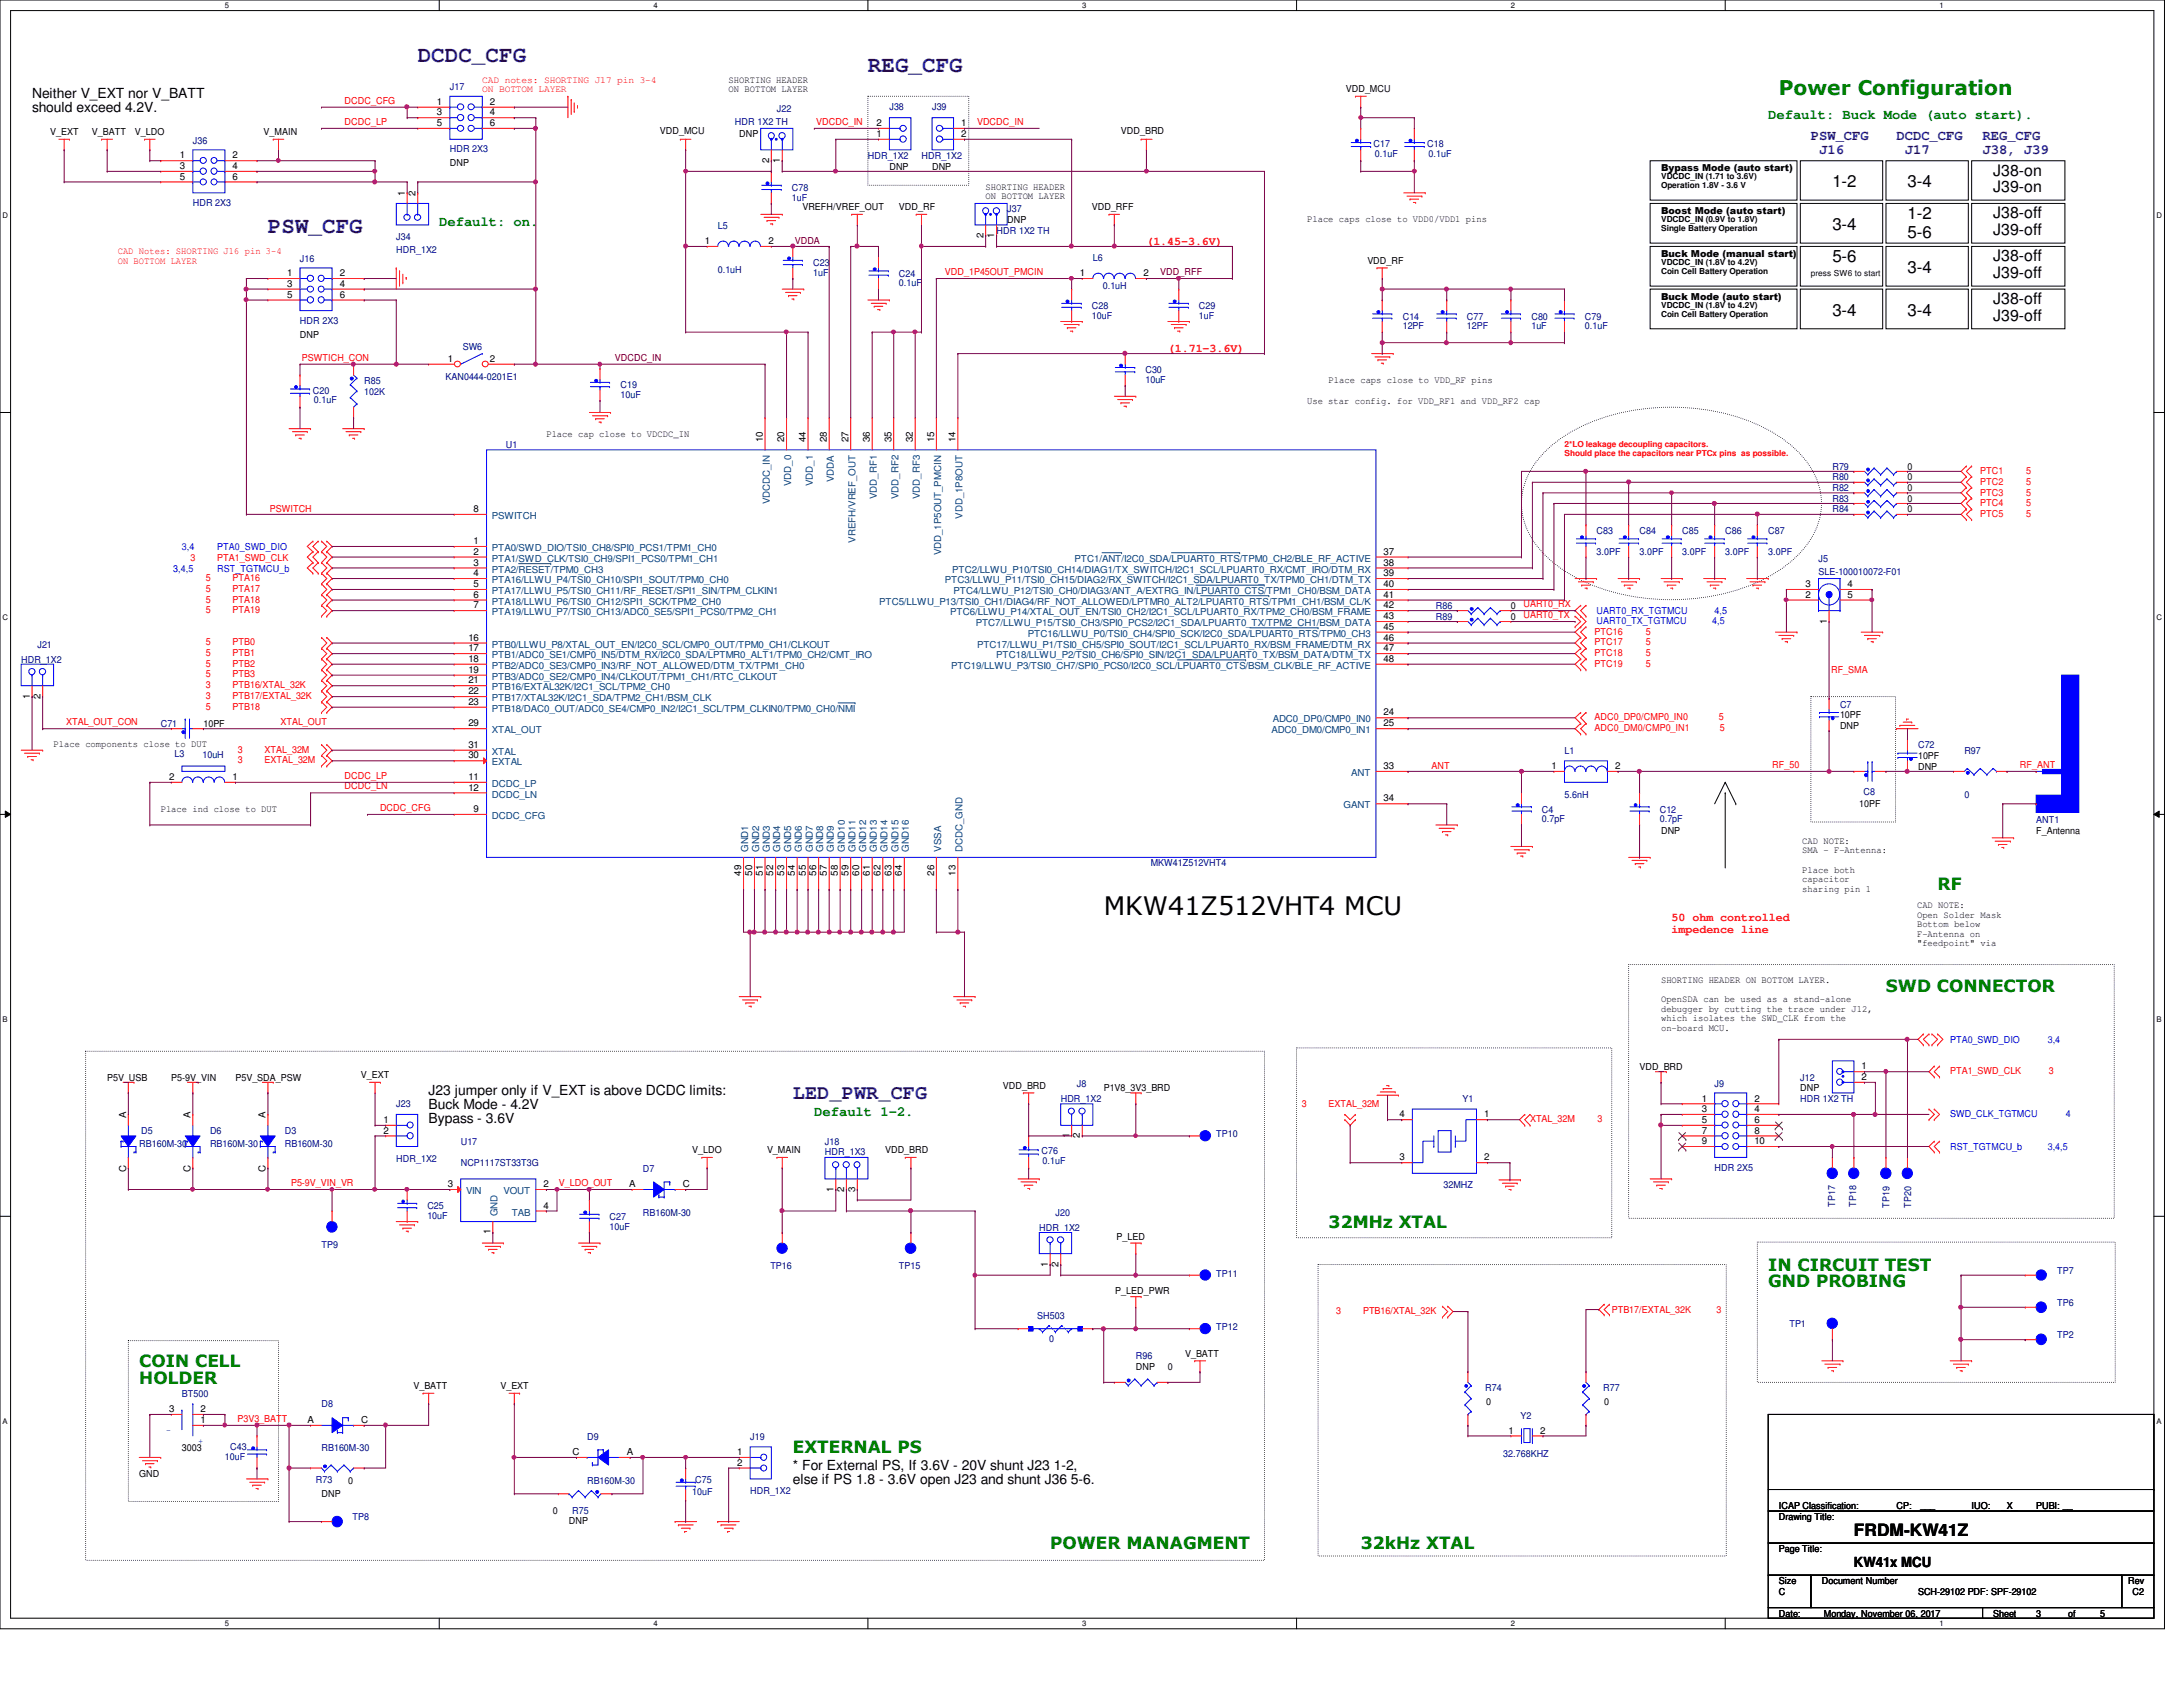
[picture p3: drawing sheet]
<svg xmlns="http://www.w3.org/2000/svg" width="279mm" height="216mm" viewBox="0 0 279 216" stroke-linecap="round" stroke-linejoin="round" font-family="sans-serif">
<defs><g id="words">
<text font-size="3.3" x="141.3" y="117.1">MKW41Z512VHT4 MCU</text>
<g font-size="2.9" fill="#400080">
<text x="53.5" y="7.9">DCDC_CFG</text>
<text x="111.1" y="9.3">REG_CFG</text>
<text x="34.3" y="29.8">PSW_CFG</text>
</g>
<text font-size="2.6" fill="#008000" x="227.7" y="12.1">Power Configuration</text>
<text font-size="2.6" fill="#400080" x="101.5" y="140.6">LED_PWR_CFG</text>
<g font-size="2.2">
<text x="234.5" y="23.9">1-2</text>
<text x="244.1" y="23.9">3-4</text>
<text x="234.5" y="29.4">3-4</text>
<text x="244.1" y="28">1-2</text>
<text x="234.5" y="33.5">5-6</text>
<text x="244.1" y="30.5">5-6</text>
<text x="244.1" y="34.9">3-4</text>
<text x="234.5" y="40.4">3-4</text>
<text x="244.1" y="40.4">3-4</text>
<text x="237.3" y="196.6">FRDM-KW41Z</text>
</g>
<g font-size="2.2" fill="#008000">
<text x="248" y="113.9">RF</text>
<text x="241.4" y="127">SWD CONNECTOR</text>
<text x="170.1" y="157.1">32MHz XTAL</text>
<text x="226.3" y="162.6">IN CIRCUIT TEST</text>
<text x="226.3" y="164.8">GND PROBING</text>
<text x="17.8" y="175">COIN CELL</text>
<text x="17.8" y="177.1">HOLDER</text>
<text x="101.5" y="185.9">EXTERNAL PS</text>
<text x="134.4" y="198.3">POWER MANAGMENT</text>
<text x="174.2" y="198.3">32kHz XTAL</text>
</g>
<g font-size="2">
<text x="255.1" y="22.5">J38-on</text>
<text x="255.1" y="24.6">J39-on</text>
<text x="255.1" y="27.9">J38-off</text>
<text x="255.1" y="30.1">J39-off</text>
<text x="255.1" y="33.4">J38-off</text>
<text x="255.1" y="35.6">J39-off</text>
<text x="255.1" y="38.9">J38-off</text>
<text x="255.1" y="41">J39-off</text>
</g>
<g font-size="1.8">
<text x="4.1" y="12.6">Neither V_EXT nor V_BATT</text>
<text x="4.1" y="14.4">should exceed 4.2V.</text>
<text x="54.9" y="140.1">J23 jumper only if V_EXT is above DCDC limits:</text>
<text x="54.9" y="141.9">Buck Mode - 4.2V</text>
<text x="54.9" y="143.8">Bypass - 3.6V</text>
<text x="101.5" y="188.1">* For External PS, If 3.6V - 20V shunt J23 1-2,</text>
<text x="101.5" y="189.9">else if PS 1.8 - 3.6V open J23 and shunt J36 5-6.</text>
<text x="237.3" y="200.5">KW41x MCU</text>
</g>
<g font-size="1.8" fill="#008000">
<text x="226.3" y="15.2">Default: Buck Mode (auto start).</text>
<text x="56.2" y="29">Default: on.</text>
<text x="104.2" y="142.8">Default 1-2.</text>
</g>
<g font-size="1.8" fill="#400080">
<text x="231.8" y="17.9">PSW_CFG</text>
<text x="242.7" y="17.9">DCDC_CFG</text>
<text x="253.7" y="17.9">REG_CFG</text>
<text x="232.8" y="19.7">J16</text>
<text x="243.8" y="19.7">J17</text>
<text x="253.7" y="19.7">J38, J39</text>
</g>
<g font-size="1.5" fill="#f00">
<text x="146.7" y="31.4">(1.45-3.6V)</text>
<text x="149.5" y="45.1">(1.71-3.6V)</text>
<text x="214" y="117.9">50 ohm controlled</text>
<text x="214" y="119.4">impedence line</text>
</g>
<g font-size="1.2" fill="#000080">
<text x="57.6" y="11.6">J17</text>
<text x="94.1" y="16">HDR 1X2 TH</text>
<text x="99.4" y="14.3">J22</text>
<text x="113.8" y="14.1">J38</text>
<text x="119.3" y="14.1">J39</text>
<text x="24.7" y="18.4">J36</text>
<text x="57.6" y="19.5">HDR 2X3</text>
<text x="111.1" y="20.3">HDR_1X2</text>
<text x="117.9" y="20.3">HDR_1X2</text>
<text x="175.8" y="18.8">C17</text>
<text x="176" y="20.1">0.1uF</text>
<text x="182.7" y="18.8">C18</text>
<text x="182.8" y="20.1">0.1uF</text>
<text x="24.7" y="26.4">HDR 2X3</text>
<text x="91.9" y="29.3">L5</text>
<text x="101.3" y="24.4">C78</text>
<text x="101.3" y="25.7">1uF</text>
<text x="127.6" y="29.9">HDR 1X2 TH</text>
<text x="128.9" y="27.2">J37</text>
<text x="38.4" y="33.5">J16</text>
<text x="50.7" y="30.7">J34</text>
<text x="50.7" y="32.4">HDR_1X2</text>
<text x="91.9" y="34.9">0.1uH</text>
<text x="104.1" y="34">C23</text>
<text x="104.1" y="35.3">1uF</text>
<text x="115.1" y="35.4">C24</text>
<text x="139.9" y="33.4">L6</text>
<text x="38.4" y="41.4">HDR 2X3</text>
<text x="115.1" y="36.7">0.1uF</text>
<text x="139.7" y="39.5">C28</text>
<text x="139.7" y="40.8">10uF</text>
<text x="141.1" y="37">0.1uH</text>
<text x="153.5" y="39.5">C29</text>
<text x="153.5" y="40.8">1uF</text>
<text x="179.5" y="40.9">C14</text>
<text x="187.7" y="40.9">C77</text>
<text x="196" y="40.9">C80</text>
<text x="202.9" y="40.9">C79</text>
<text x="59.2" y="44.7">SW6</text>
<text x="146.6" y="47.8">C30</text>
<text x="179.5" y="42.1">12PF</text>
<text x="187.7" y="42.1">12PF</text>
<text x="196" y="42.1">1uF</text>
<text x="202.9" y="42.1">0.1uF</text>
<text x="40" y="50.4">C20</text>
<text x="40.2" y="51.6">0.1uF</text>
<text x="46.6" y="49.1">R85</text>
<text x="46.6" y="50.5">102K</text>
<text x="57" y="48.6">KAN0444-0201E1</text>
<text x="79.4" y="49.7">C19</text>
<text x="79.4" y="50.9">10uF</text>
<text x="146.6" y="49">10uF</text>
<text x="64.7" y="57.4">U1</text>
<text x="234.5" y="61.5">R80</text>
<text x="234.5" y="65.6">R84</text>
<text x="234.5" y="62.9">R82</text>
<text x="234.5" y="60.1">R79</text>
<text x="234.5" y="64.2">R83</text>
<text x="204.3" y="68.3">C83</text>
<text x="204.3" y="71.1">3.0PF</text>
<text x="209.8" y="68.3">C84</text>
<text x="209.8" y="71.1">3.0PF</text>
<text x="215.3" y="68.3">C85</text>
<text x="215.3" y="71.1">3.0PF</text>
<text x="220.8" y="68.3">C86</text>
<text x="220.8" y="71.1">3.0PF</text>
<text x="226.3" y="68.3">C87</text>
<text x="226.3" y="71.1">3.0PF</text>
<text x="232.7" y="71.9">J5</text>
<text x="183.8" y="77.9">R86</text>
<text x="232.7" y="73.5">SLE-100010072-F01</text>
<text x="4.8" y="82.9">J21</text>
<text x="183.8" y="79.3">R89</text>
<text x="2.7" y="84.8">HDR_1X2</text>
<text x="20.6" y="93">C71</text>
<text x="235.5" y="90.6">C7</text>
<text x="245.5" y="95.8">C72</text>
<text x="22.4" y="96.9">L3</text>
<text x="25.9" y="97">10uH</text>
<text x="200.2" y="96.4">L1</text>
<text x="238.5" y="101.7">C8</text>
<text x="251.4" y="96.4">R97</text>
<text x="197.4" y="104">C4</text>
<text x="197.4" y="105.2">0.7pF</text>
<text x="200.2" y="102.1">5.6nH</text>
<text x="212.4" y="104">C12</text>
<text x="212.4" y="105.2">0.7pF</text>
<text x="251.4" y="102.1">0</text>
<text x="260.6" y="105.4">ANT1</text>
<text x="147.3" y="110.9">MKW41Z512VHT4</text>
<text x="50.7" y="141.7">J23</text>
<text x="135.8" y="141">HDR_1X2</text>
<text x="137.8" y="139.1">J8</text>
<text x="187.2" y="141">Y1</text>
<text x="219.5" y="139.1">J9</text>
<text x="230.4" y="138.3">J12</text>
<text x="230.4" y="141">HDR 1X2 TH</text>
<text x="17.8" y="146.8">RB160M-30</text>
<text x="18.1" y="145.2">D5</text>
<text x="26.9" y="145.2">D6</text>
<text x="26.9" y="146.8">RB160M-30</text>
<text x="36.4" y="145.2">D3</text>
<text x="36.4" y="146.8">RB160M-30</text>
<text x="50.7" y="148.7">HDR_1X2</text>
<text x="59" y="146.5">U17</text>
<text x="59" y="149.3">NCP1117ST33T3G</text>
<text x="82.3" y="149.9">D7</text>
<text x="105.6" y="146.5">J18</text>
<text x="105.6" y="147.9">HDR_1X3</text>
<text x="133.3" y="147.7">C76</text>
<text x="133.4" y="149">0.1uF</text>
<text x="155.7" y="145.5">TP10</text>
<text x="219.5" y="149.8">HDR 2X5</text>
<text x="54.7" y="154.7">C25</text>
<text x="54.7" y="156">10uF</text>
<text x="82.3" y="155.6">RB160M-30</text>
<text x="135.1" y="155.6">J20</text>
<text x="184.7" y="152">32MHZ</text>
<text x="234.9" y="154.4" transform="rotate(-90 234.9 154.4)">TP17</text>
<text x="237.6" y="154.4" transform="rotate(-90 237.6 154.4)">TP18</text>
<text x="241.9" y="154.6" transform="rotate(-90 241.9 154.6)">TP19</text>
<text x="244.6" y="154.6" transform="rotate(-90 244.6 154.6)">TP20</text>
<text x="41.1" y="159.7">TP9</text>
<text x="78" y="156.1">C27</text>
<text x="78" y="157.4">10uF</text>
<text x="133" y="157.5">HDR_1X2</text>
<text x="98.6" y="162.4">TP16</text>
<text x="115.1" y="162.4">TP15</text>
<text x="155.7" y="163.4">TP11</text>
<text x="263.3" y="163">TP7</text>
<text x="263.3" y="167.1">TP6</text>
<text x="132.8" y="168.9">SH503</text>
<text x="134.3" y="171.7">0</text>
<text x="145.4" y="173.9">R96</text>
<text x="155.7" y="170.3">TP12</text>
<text x="229" y="169.8">TP1</text>
<text x="263.3" y="171.2">TP2</text>
<text x="23.3" y="178.7">BT500</text>
<text x="190.1" y="178.1">R74</text>
<text x="205.2" y="178.1">R77</text>
<text x="29.5" y="185.6">C43</text>
<text x="41.1" y="180.1">D8</text>
<text x="41.1" y="185.8">RB160M-30</text>
<text x="75.1" y="184.2">D9</text>
<text x="96" y="184.2">J19</text>
<text x="194.6" y="181.6">Y2</text>
<text x="28.8" y="186.9">10uF</text>
<text x="40.4" y="189.7">R73</text>
<text x="75.1" y="189.9">RB160M-30</text>
<text x="88.6" y="191.3">10uF</text>
<text x="89" y="189.7">C75</text>
<text x="96" y="191.2">HDR_1X2</text>
<text x="192.4" y="186.4">32.768KHZ</text>
<text x="45.1" y="194.5">TP8</text>
<text x="73.2" y="193.7">R75</text>
</g>
<g font-size="1.2" fill="#f00">
<text x="61.7" y="10.6">CAD notes: SHORTING J17 pin 3-4</text>
<text x="61.7" y="11.8">ON BOTTOM LAYER</text>
<text x="44.1" y="13.3">DCDC_CFG</text>
<text x="44.1" y="16">DCDC_LP</text>
<text x="104.5" y="16">VDCDC_IN</text>
<text x="125.1" y="16">VDCDC_IN</text>
<text x="15.1" y="32.6">CAD Notes: SHORTING J16 pin 3-4</text>
<text x="15.1" y="33.8">ON BOTTOM LAYER</text>
<text x="120.9" y="35.2">VDD_1P45OUT_PMCIN</text>
<text x="38.7" y="46.1">PSWTICH_CON</text>
<text x="34.5" y="65.6">PSWITCH</text>
<text x="253.4" y="60.7">PTC1</text>
<text x="253.4" y="62">PTC2</text>
<text x="253.4" y="63.4">PTC3</text>
<text x="253.4" y="64.8">PTC4</text>
<text x="259.3" y="60.7">5</text>
<text x="259.3" y="62">5</text>
<text x="259.3" y="63.4">5</text>
<text x="259.3" y="64.8">5</text>
<text x="24.4" y="71.8">3</text>
<text x="27.8" y="71.8">PTA1_SWD_CLK</text>
<text x="253.4" y="66.1">PTC5</text>
<text x="259.3" y="66.1">5</text>
<text x="26.3" y="74.4">5</text>
<text x="26.3" y="75.7">5</text>
<text x="26.3" y="77.1">5</text>
<text x="29.8" y="74.4">PTA16</text>
<text x="29.8" y="75.7">PTA17</text>
<text x="29.8" y="77.1">PTA18</text>
<text x="195" y="77.7">UART0_RX</text>
<text x="26.3" y="78.5">5</text>
<text x="26.3" y="82.6">5</text>
<text x="26.3" y="84">5</text>
<text x="29.8" y="78.5">PTA19</text>
<text x="29.8" y="82.6">PTB0</text>
<text x="29.8" y="84">PTB1</text>
<text x="195" y="79.1">UART0_TX</text>
<text x="204.1" y="81.2">PTC16</text>
<text x="204.1" y="82.6">PTC17</text>
<text x="204.1" y="84">PTC18</text>
<text x="210.7" y="81.2">5</text>
<text x="210.7" y="82.6">5</text>
<text x="210.7" y="84">5</text>
<text x="26.3" y="85.3">5</text>
<text x="26.3" y="86.7">5</text>
<text x="26.3" y="88.1">3</text>
<text x="26.3" y="89.5">3</text>
<text x="29.8" y="85.3">PTB2</text>
<text x="29.8" y="86.7">PTB3</text>
<text x="29.8" y="88.1">PTB16/XTAL_32K</text>
<text x="29.8" y="89.5">PTB17/EXTAL_32K</text>
<text x="204.1" y="85.3">PTC19</text>
<text x="210.7" y="85.3">5</text>
<text x="234.4" y="86.2">RF_SMA</text>
<text x="8.5" y="92.8">XTAL_OUT_CON</text>
<text x="26.3" y="90.8">5</text>
<text x="29.8" y="90.8">PTB18</text>
<text x="35.9" y="92.8">XTAL_OUT</text>
<text x="204.1" y="92.2">ADC0_DP0/CMP0_IN0</text>
<text x="204.1" y="93.6">ADC0_DM0/CMP0_IN1</text>
<text x="220" y="92.2">5</text>
<text x="220.1" y="93.6">5</text>
<text x="30.4" y="96.3">3</text>
<text x="30.4" y="97.7">3</text>
<text x="33.9" y="96.3">XTAL_32M</text>
<text x="33.9" y="97.7">EXTAL_32M</text>
<text x="44.1" y="101">DCDC_LN</text>
<text x="44.1" y="99.7">DCDC_LP</text>
<text x="183.2" y="98.5">ANT</text>
<text x="226.8" y="98.3">RF_50</text>
<text x="258.5" y="98.3">RF_ANT</text>
<text x="48.6" y="103.8">DCDC_CFG</text>
<text x="249.6" y="137.5">PTA1_SWD_CLK</text>
<text x="262.2" y="137.5">3</text>
<text x="166.6" y="141.7">3</text>
<text x="170.1" y="141.7">EXTAL_32M</text>
<text x="195.8" y="143.6">XTAL_32M</text>
<text x="204.5" y="143.6">3</text>
<text x="37.3" y="151.8">P5-9V_VIN_VR</text>
<text x="71.5" y="151.8">V_LDO_OUT</text>
<text x="171" y="168.2">3</text>
<text x="174.5" y="168.2">PTB16/XTAL_32K</text>
<text x="206.3" y="168.1">PTB17/EXTAL_32K</text>
<text x="219.7" y="168.1">3</text>
<text x="30.4" y="181.9">P3V3_BATT</text>
</g>
<g font-size="1.2">
<text x="93.3" y="10.6">SHORTING HEADER</text>
<text x="93.3" y="11.8">ON BOTTOM LAYER</text>
<text x="172.3" y="11.8">VDD_MCU</text>
<text x="6.4" y="17.3">V_EXT</text>
<text x="11.8" y="17.3">V_BATT</text>
<text x="17.3" y="17.3">V_LDO</text>
<text x="33.7" y="17.3">V_MAIN</text>
<text x="55.9" y="13.4">1</text>
<text x="55.9" y="14.8">3</text>
<text x="55.9" y="16.1">5</text>
<text x="62.7" y="13.4">2</text>
<text x="62.7" y="14.8">4</text>
<text x="62.7" y="16.1">6</text>
<text x="84.5" y="17.2">VDD_MCU</text>
<text x="94.6" y="17.6">DNP</text>
<text x="112.2" y="17.5">1</text>
<text x="112.2" y="16.1">2</text>
<text x="123" y="16.1">1</text>
<text x="123" y="17.5">2</text>
<text x="143.5" y="17.2">VDD_BRD</text>
<text x="23" y="20.3">1</text>
<text x="23" y="21.6">3</text>
<text x="23" y="23">5</text>
<text x="29.8" y="20.3">2</text>
<text x="29.8" y="21.6">4</text>
<text x="29.8" y="23">6</text>
<text x="57.6" y="21.3">DNP</text>
<text x="98.4" y="20.8" transform="rotate(-90 98.4 20.8)">2</text>
<text x="99.8" y="20.8" transform="rotate(-90 99.8 20.8)">1</text>
<text x="113.8" y="21.7">DNP</text>
<text x="119.3" y="21.7">DNP</text>
<text x="212.6" y="21.9">Bypass Mode (auto start)</text>
<text x="51.8" y="25.1" transform="rotate(-90 51.8 25.1)">1</text>
<text x="53.2" y="25.1" transform="rotate(-90 53.2 25.1)">2</text>
<text x="102.7" y="26.9">VREFH/VREF_OUT</text>
<text x="115.1" y="26.9">VDD_RF</text>
<text x="126.2" y="24.3">SHORTING HEADER</text>
<text x="126.2" y="25.5">ON BOTTOM LAYER</text>
<text x="128.9" y="28.6">DNP</text>
<text x="139.7" y="26.9">VDD_RFF</text>
<text x="167.3" y="28.4">Place caps close to VDD0/VDD1 pins</text>
<text x="212.6" y="27.4">Boost Mode (auto start)</text>
<text x="36.7" y="35.3">1</text>
<text x="43.5" y="35.3">2</text>
<text x="90.2" y="31.2">1</text>
<text x="98.3" y="31.2">2</text>
<text x="125.9" y="30.4" transform="rotate(-90 125.9 30.4)">2</text>
<text x="127.3" y="30.4" transform="rotate(-90 127.3 30.4)">1</text>
<text x="138.2" y="35.3">1</text>
<text x="146.3" y="35.3">2</text>
<text x="175" y="33.8">VDD_RF</text>
<text x="212.6" y="32.9">Buck Mode (manual start)</text>
<text x="36.7" y="36.7">3</text>
<text x="36.7" y="38.1">5</text>
<text x="43.5" y="36.7">4</text>
<text x="43.5" y="38.1">6</text>
<text x="212.6" y="38.4">Buck Mode (auto start)</text>
<text x="38.4" y="43.2">DNP</text>
<text x="57.3" y="46.3">1</text>
<text x="62.7" y="46.3">2</text>
<text x="167.3" y="51.7">Use star config. for VDD_RF1 and VDD_RF2 cap</text>
<text x="170.1" y="49">Place caps close to VDD_RF pins</text>
<text x="69.9" y="55.9">Place cap close to VDCDC_IN</text>
<text x="97.6" y="56.6" transform="rotate(-90 97.6 56.6)">10</text>
<text x="100.4" y="56.6" transform="rotate(-90 100.4 56.6)">20</text>
<text x="103.1" y="56.6" transform="rotate(-90 103.1 56.6)">44</text>
<text x="105.8" y="56.6" transform="rotate(-90 105.8 56.6)">28</text>
<text x="108.6" y="56.6" transform="rotate(-90 108.6 56.6)">27</text>
<text x="111.3" y="56.6" transform="rotate(-90 111.3 56.6)">36</text>
<text x="114.1" y="56.6" transform="rotate(-90 114.1 56.6)">35</text>
<text x="116.8" y="56.6" transform="rotate(-90 116.8 56.6)">32</text>
<text x="119.5" y="56.6" transform="rotate(-90 119.5 56.6)">15</text>
<text x="122.3" y="56.6" transform="rotate(-90 122.3 56.6)">14</text>
<text x="60.6" y="65.5">8</text>
<text x="244.1" y="61.5">0</text>
<text x="244.1" y="65.6">0</text>
<text x="244.1" y="62.9">0</text>
<text x="244.1" y="60.1">0</text>
<text x="244.1" y="64.2">0</text>
<text x="60.6" y="69.6">1</text>
<text x="60.6" y="71">2</text>
<text x="177.1" y="71">37</text>
<text x="60.6" y="72.4">3</text>
<text x="60.6" y="73.7">4</text>
<text x="60.6" y="75.1">5</text>
<text x="60.6" y="76.5">6</text>
<text x="60.6" y="77.9">7</text>
<text x="177.1" y="72.4">38</text>
<text x="177.1" y="73.7">39</text>
<text x="177.1" y="75.1">40</text>
<text x="177.1" y="76.5">41</text>
<text x="177.1" y="77.9">42</text>
<text x="193.4" y="77.9">0</text>
<text x="231.1" y="76.5">2</text>
<text x="231.1" y="75.1">3</text>
<text x="236.5" y="75.1">4</text>
<text x="236.5" y="76.5">5</text>
<text x="59.9" y="82">16</text>
<text x="59.9" y="83.4">17</text>
<text x="177.1" y="79.2">43</text>
<text x="177.1" y="80.6">45</text>
<text x="177.1" y="82">46</text>
<text x="177.1" y="83.4">47</text>
<text x="193.4" y="79.3">0</text>
<text x="233.8" y="79.8" transform="rotate(-90 233.8 79.8)">1</text>
<text x="3.8" y="89.4" transform="rotate(-90 3.8 89.4)">1</text>
<text x="5.2" y="89.4" transform="rotate(-90 5.2 89.4)">2</text>
<text x="59.9" y="86.1">19</text>
<text x="59.9" y="87.5">21</text>
<text x="59.9" y="88.9">22</text>
<text x="59.9" y="84.7">18</text>
<text x="177.1" y="84.7">48</text>
<text x="6.9" y="95.6">Place components close to DUT</text>
<text x="26" y="93">10PF</text>
<text x="59.9" y="90.2">23</text>
<text x="59.9" y="93">29</text>
<text x="59.9" y="95.7">31</text>
<text x="177.1" y="91.6">24</text>
<text x="177.1" y="93">25</text>
<text x="235.5" y="91.9">10PF</text>
<text x="235.5" y="93.3">DNP</text>
<text x="21.6" y="99.8">2</text>
<text x="29.8" y="99.8">1</text>
<text x="59.9" y="97.1">30</text>
<text x="59.9" y="99.8">11</text>
<text x="59.9" y="101.2">12</text>
<text x="177.1" y="98.4">33</text>
<text x="198.6" y="98.4">1</text>
<text x="206.7" y="98.4">2</text>
<text x="245.5" y="97.2">10PF</text>
<text x="245.5" y="98.5">DNP</text>
<text x="20.6" y="103.9">Place ind close to DUT</text>
<text x="60.6" y="103.9">9</text>
<text x="177.1" y="102.6">34</text>
<text x="212.6" y="106.7">DNP</text>
<text x="230.7" y="108">CAD NOTE:</text>
<text x="238" y="103.3">10PF</text>
<text x="260.6" y="106.7">F_Antenna</text>
<text x="94.9" y="112.1" transform="rotate(-90 94.9 112.1)">49</text>
<text x="96.3" y="112.1" transform="rotate(-90 96.3 112.1)">50</text>
<text x="97.6" y="112.1" transform="rotate(-90 97.6 112.1)">51</text>
<text x="99" y="112.1" transform="rotate(-90 99 112.1)">52</text>
<text x="100.4" y="112.1" transform="rotate(-90 100.4 112.1)">53</text>
<text x="101.7" y="112.1" transform="rotate(-90 101.7 112.1)">54</text>
<text x="103.1" y="112.1" transform="rotate(-90 103.1 112.1)">55</text>
<text x="104.5" y="112.1" transform="rotate(-90 104.5 112.1)">56</text>
<text x="105.8" y="112.1" transform="rotate(-90 105.8 112.1)">57</text>
<text x="107.2" y="112.1" transform="rotate(-90 107.2 112.1)">58</text>
<text x="108.6" y="112.1" transform="rotate(-90 108.6 112.1)">59</text>
<text x="110" y="112.1" transform="rotate(-90 110 112.1)">60</text>
<text x="111.3" y="112.1" transform="rotate(-90 111.3 112.1)">61</text>
<text x="112.7" y="112.1" transform="rotate(-90 112.7 112.1)">62</text>
<text x="114.1" y="112.1" transform="rotate(-90 114.1 112.1)">63</text>
<text x="115.4" y="112.1" transform="rotate(-90 115.4 112.1)">64</text>
<text x="119.5" y="112.1" transform="rotate(-90 119.5 112.1)">26</text>
<text x="122.3" y="112.1" transform="rotate(-90 122.3 112.1)">13</text>
<text x="230.7" y="109.2">SMA - F-Antenna:</text>
<text x="230.7" y="111.7">Place both</text>
<text x="230.7" y="112.9">capacitor</text>
<text x="230.7" y="114.1">sharing pin 1</text>
<text x="245.4" y="116.2">CAD NOTE:</text>
<text x="245.4" y="117.4">Open Solder Mask</text>
<text x="245.4" y="118.7">Bottom below</text>
<text x="245.4" y="119.9">F-Antenna on</text>
<text x="212.6" y="125.8">SHORTING HEADER ON BOTTOM LAYER.</text>
<text x="245.4" y="121.1">&quot;feedpoint&quot; via</text>
<text x="212.6" y="128.3">OpenSDA can be used as a stand-alone</text>
<text x="212.6" y="129.5">debugger by cutting the trace under J12,</text>
<text x="212.6" y="130.7">which isolates the SWD_CLK from the</text>
<text x="212.6" y="132">on-board MCU.</text>
<text x="209.8" y="136.9">VDD_BRD</text>
<text x="238.3" y="136.9">1</text>
<text x="13.7" y="138.3">P5V_USB</text>
<text x="16.1" y="143" transform="rotate(-90 16.1 143)">A</text>
<text x="21.9" y="138.3">P5-9V_VIN</text>
<text x="24.4" y="143" transform="rotate(-90 24.4 143)">A</text>
<text x="30.1" y="138.3">P5V_SDA_PSW</text>
<text x="34" y="143" transform="rotate(-90 34 143)">A</text>
<text x="46.2" y="138">V_EXT</text>
<text x="49.1" y="143.7">1</text>
<text x="128.4" y="139.4">VDD_BRD</text>
<text x="141.3" y="139.7">P1V8_3V3_BRD</text>
<text x="179.1" y="143">4</text>
<text x="189.9" y="143">1</text>
<text x="217.8" y="141">1</text>
<text x="217.8" y="142.3">3</text>
<text x="217.8" y="143.7">5</text>
<text x="224.5" y="141">2</text>
<text x="224.5" y="142.3">4</text>
<text x="224.5" y="143.7">6</text>
<text x="230.4" y="139.7">DNP</text>
<text x="238.3" y="138.2">2</text>
<text x="16.1" y="150" transform="rotate(-90 16.1 150)">C</text>
<text x="24.4" y="150" transform="rotate(-90 24.4 150)">C</text>
<text x="34" y="150" transform="rotate(-90 34 150)">C</text>
<text x="49.1" y="145.1">2</text>
<text x="88.6" y="147.6">V_LDO</text>
<text x="98.2" y="147.6">V_MAIN</text>
<text x="113.3" y="147.6">VDD_BRD</text>
<text x="136.9" y="145.7" transform="rotate(-90 136.9 145.7)">1</text>
<text x="138.2" y="145.7" transform="rotate(-90 138.2 145.7)">2</text>
<text x="179.1" y="148.5">3</text>
<text x="189.9" y="148.5">2</text>
<text x="217.8" y="145.1">7</text>
<text x="217.8" y="146.4">9</text>
<text x="224.5" y="145.1">8</text>
<text x="224.5" y="146.4">10</text>
<text x="57.3" y="151.9">3</text>
<text x="69.6" y="151.9">2</text>
<text x="69.6" y="154.7">4</text>
<text x="80.5" y="151.9">A</text>
<text x="87.4" y="151.9">C</text>
<text x="106.7" y="152.5" transform="rotate(-90 106.7 152.5)">1</text>
<text x="108" y="152.5" transform="rotate(-90 108 152.5)">2</text>
<text x="109.4" y="152.5" transform="rotate(-90 109.4 152.5)">3</text>
<text x="62.8" y="158" transform="rotate(-90 62.8 158)">1</text>
<text x="142.9" y="158.7">P_LED</text>
<text x="134.1" y="162.1" transform="rotate(-90 134.1 162.1)">1</text>
<text x="135.5" y="162.1" transform="rotate(-90 135.5 162.1)">2</text>
<text x="142.7" y="165.6">P_LED_PWR</text>
<text x="151.7" y="173.7">V_BATT</text>
<text x="52.9" y="177.8">V_BATT</text>
<text x="64.1" y="177.8">V_EXT</text>
<text x="145.4" y="175.3">DNP</text>
<text x="149.5" y="175.3">0</text>
<text x="190.2" y="179.8">0</text>
<text x="205.3" y="179.8">0</text>
<text x="21.6" y="180.7">3</text>
<text x="23.3" y="185.8">3003</text>
<text x="25.7" y="182.1">1</text>
<text x="25.7" y="180.7">2</text>
<text x="39.4" y="182.1">A</text>
<text x="46.2" y="182.1">C</text>
<text x="193.1" y="183.5">1</text>
<text x="197.1" y="183.5">2</text>
<text x="17.8" y="189">GND</text>
<text x="41.1" y="191.6">DNP</text>
<text x="44.6" y="189.9">0</text>
<text x="73.3" y="186.2">C</text>
<text x="80.2" y="186.2">A</text>
<text x="94.4" y="186.2">1</text>
<text x="94.4" y="187.6">2</text>
<text x="70.7" y="193.7">0</text>
<text x="72.8" y="195.1">DNP</text>
<text x="227.7" y="194.5">Drawing Title:</text>
<text x="227.7" y="193.2">ICAP Classification:</text>
<text x="242.7" y="193.2">CP:</text>
<text x="245.8" y="193">___</text>
<text x="252.3" y="193.2">IUO:</text>
<text x="256.2" y="193.2">_X_</text>
<text x="260.6" y="193.2">PUBI: __</text>
<text x="227.7" y="202.7">Size</text>
<text x="227.7" y="198.6">Page Title:</text>
<text x="233.2" y="202.7">Document Number</text>
<text x="272.4" y="202.7">Rev</text>
<text x="227.7" y="206.9">Date:</text>
<text x="227.7" y="204.1">C</text>
<text x="233.4" y="206.9">Monday, November 06, 2017</text>
<text x="245.5" y="204.1">SCH-29102 PDF: SPF-29102</text>
<text x="255.1" y="206.9">Sheet</text>
<text x="260.6" y="206.9">3</text>
<text x="264.7" y="206.9">of</text>
<text x="268.8" y="206.9">5</text>
<text x="272.9" y="204.1">C2</text>
</g>
<g font-size="1.2" fill="#800000">
<text x="101.7" y="31.3">VDDA</text>
<text x="148.5" y="35.2">VDD_RFF</text>
<text x="78.7" y="46.1">VDCDC_IN</text>
</g>
<g font-size="1.2" fill="#004080">
<text x="98.5" y="64.6" transform="rotate(-90 98.5 64.6)">VDCDC_IN</text>
<text x="101.3" y="62.2" transform="rotate(-90 101.3 62.2)">VDD_0</text>
<text x="104" y="62.2" transform="rotate(-90 104 62.2)">VDD_1</text>
<text x="106.7" y="61.7" transform="rotate(-90 106.7 61.7)">VDDA</text>
<text x="112.2" y="63.9" transform="rotate(-90 112.2 63.9)">VDD_RF1</text>
<text x="115" y="63.9" transform="rotate(-90 115 63.9)">VDD_RF2</text>
<text x="117.7" y="63.9" transform="rotate(-90 117.7 63.9)">VDD_RF3</text>
<text x="62.9" y="70.5">PTA0/SWD_DIO/TSI0_CH8/SPI0_PCS1/TPM1_CH0</text>
<text x="62.9" y="71.9">PTA1/SWD_CLK/TSI0_CH9/SPI1_PCS0/TPM1_CH1</text>
<text x="62.9" y="66.4">PSWITCH</text>
<text x="109.5" y="69.5" transform="rotate(-90 109.5 69.5)">VREFH/VREF_OUT</text>
<text x="120.4" y="71.1" transform="rotate(-90 120.4 71.1)">VDD_1P5OUT_PMCIN</text>
<text x="123.2" y="66.4" transform="rotate(-90 123.2 66.4)">VDD_1P8OUT</text>
<text x="137.5" y="71.9">PTC1/ANT/I2C0_SDA/LPUART0_RTS/TPM0_CH2/BLE_RF_ACTIVE</text>
<text x="62.9" y="73.3">PTA2/RESET/TPM0_CH3</text>
<text x="62.9" y="74.6">PTA16/LLWU_P4/TSI0_CH10/SPI1_SOUT/TPM0_CH0</text>
<text x="62.9" y="76">PTA17/LLWU_P5/TSI0_CH11/RF_RESET/SPI1_SIN/TPM_CLKIN1</text>
<text x="62.9" y="77.4">PTA18/LLWU_P6/TSI0_CH12/SPI1_SCK/TPM2_CH0</text>
<text x="112.5" y="77.4">PTC5/LLWU_P13/TSI0_CH1/DIAG4/RF_NOT_ALLOWED/LPTMR0_ALT2/LPUART0_RTS/TPM1_CH1/BSM_CL/K</text>
<text x="120.9" y="74.6">PTC3/LLWU_P11/TSI0_CH15/DIAG2/RX_SWITCH/I2C1_SDA/LPUART0_TX/TPM0_CH1/DTM_TX</text>
<text x="121.9" y="73.3">PTC2/LLWU_P10/TSI0_CH14/DIAG1/TX_SWITCH/I2C1_SCL/LPUART0_RX/CMT_IRO/DTM_RX</text>
<text x="122" y="76">PTC4/LLWU_P12/TSI0_CH0/DIAG3/ANT_A/EXTRG_IN/LPUART0_CTS/TPM1_CH0/BSM_DATA</text>
<text x="62.9" y="82.9">PTB0/LLWU_P8/XTAL_OUT_EN/I2C0_SCL/CMP0_OUT/TPM0_CH1/CLKOUT</text>
<text x="62.9" y="78.7">PTA19/LLWU_P7/TSI0_CH13/ADC0_SE5/SPI1_PCS0/TPM2_CH1</text>
<text x="121.6" y="78.7">PTC6/LLWU_P14/XTAL_OUT_EN/TSI0_CH2/I2C1_SCL/LPUART0_RX/TPM2_CH0/BSM_FRAME</text>
<text x="124.9" y="80.1">PTC7/LLWU_P15/TSI0_CH3/SPI0_PCS2/I2C1_SDA/LPUART0_TX/TPM2_CH1/BSM_DATA</text>
<text x="125.1" y="82.9">PTC17/LLWU_P1/TSI0_CH5/SPI0_SOUT/I2C1_SCL/LPUART0_RX/BSM_FRAME/DTM_RX</text>
<text x="131.6" y="81.5">PTC16/LLWU_P0/TSI0_CH4/SPI0_SCK/I2C0_SDA/LPUART0_RTS/TPM0_CH3</text>
<text x="62.9" y="87">PTB3/ADC0_SE2/CMP0_IN4/CLKOUT/TPM1_CH1/RTC_CLKOUT</text>
<text x="62.9" y="88.3">PTB16/EXTAL32K/I2C1_SCL/TPM2_CH0</text>
<text x="62.9" y="89.7">PTB17/XTAL32K/I2C1_SDA/TPM2_CH1/BSM_CLK</text>
<text x="62.9" y="84.2">PTB1/ADC0_SE1/CMP0_IN5/DTM_RX/I2C0_SDA/LPTMR0_ALT1/TPM0_CH2/CMT_IRO</text>
<text x="62.9" y="85.6">PTB2/ADC0_SE3/CMP0_IN3/RF_NOT_ALLOWED/DTM_TX/TPM1_CH0</text>
<text x="121.8" y="85.6">PTC19/LLWU_P3/TSI0_CH7/SPI0_PCS0/I2C0_SCL/LPUART0_CTS/BSM_CLK/BLE_RF_ACTIVE</text>
<text x="127.5" y="84.2">PTC18/LLWU_P2/TSI0_CH6/SPI0_SIN/I2C1_SDA/LPUART0_TX/BSM_DATA/DTM_TX</text>
<text x="62.9" y="91.1">PTB18/DAC0_OUT/ADC0_SE4/CMP0_IN2/I2C1_SCL/TPM_CLKIN0/TPM0_CH0/NMI</text>
<text x="62.9" y="93.9">XTAL_OUT</text>
<text x="162.7" y="93.9">ADC0_DM0/CMP0_IN1</text>
<text x="162.9" y="92.5">ADC0_DP0/CMP0_IN0</text>
<text x="62.9" y="98">EXTAL</text>
<text x="62.9" y="96.6">XTAL</text>
<text x="62.9" y="100.7">DCDC_LP</text>
<text x="172.9" y="99.3">ANT</text>
<text x="62.9" y="102.1">DCDC_LN</text>
<text x="62.9" y="104.8">DCDC_CFG</text>
<text x="172" y="103.5">GANT</text>
<text x="95.8" y="109.1" transform="rotate(-90 95.8 109.1)">GND1</text>
<text x="97.2" y="109.1" transform="rotate(-90 97.2 109.1)">GND2</text>
<text x="98.5" y="109.1" transform="rotate(-90 98.5 109.1)">GND3</text>
<text x="99.9" y="109.1" transform="rotate(-90 99.9 109.1)">GND4</text>
<text x="101.3" y="109.1" transform="rotate(-90 101.3 109.1)">GND5</text>
<text x="102.6" y="109.1" transform="rotate(-90 102.6 109.1)">GND6</text>
<text x="104" y="109.1" transform="rotate(-90 104 109.1)">GND7</text>
<text x="105.4" y="109.1" transform="rotate(-90 105.4 109.1)">GND8</text>
<text x="106.7" y="109.1" transform="rotate(-90 106.7 109.1)">GND9</text>
<text x="108.1" y="109.1" transform="rotate(-90 108.1 109.1)">GND10</text>
<text x="109.5" y="109.1" transform="rotate(-90 109.5 109.1)">GND11</text>
<text x="110.9" y="109.1" transform="rotate(-90 110.9 109.1)">GND12</text>
<text x="112.2" y="109.1" transform="rotate(-90 112.2 109.1)">GND13</text>
<text x="113.6" y="109.1" transform="rotate(-90 113.6 109.1)">GND14</text>
<text x="115" y="109.1" transform="rotate(-90 115 109.1)">GND15</text>
<text x="116.3" y="109.1" transform="rotate(-90 116.3 109.1)">GND16</text>
<text x="120.4" y="109.1" transform="rotate(-90 120.4 109.1)">VSSA</text>
<text x="123.2" y="109.1" transform="rotate(-90 123.2 109.1)">DCDC_GND</text>
<text x="59.6" y="152.8">VIN</text>
<text x="63.7" y="155.7" transform="rotate(-90 63.7 155.7)">GND</text>
<text x="64.4" y="152.8">VOUT</text>
<text x="65.5" y="155.6">TAB</text>
</g>
<g font-size="1.2" fill="#00f">
<text x="23.3" y="70.4">3,4</text>
<text x="27.8" y="70.4">PTA0_SWD_DIO</text>
<text x="22.2" y="73.2">3,4,5</text>
<text x="27.8" y="73.2">RST_TGTMCU_b</text>
<text x="204.3" y="78.6">UART0_RX_TGTMCU</text>
<text x="204.3" y="79.8">UART0_TX_TGTMCU</text>
<text x="219.2" y="79.8">4,5</text>
<text x="219.5" y="78.6">4,5</text>
<text x="249.6" y="133.5">PTA0_SWD_DIO</text>
<text x="262.1" y="133.5">3,4</text>
<text x="249.6" y="143">SWD_CLK_TGTMCU</text>
<text x="264.4" y="143">4</text>
<text x="249.6" y="147.2">RST_TGTMCU_b</text>
<text x="262.1" y="147.2">3,4,5</text>
<text x="21.9" y="182.8" transform="rotate(180 21.9 182.8)">-</text>
<text x="26" y="184.1" transform="rotate(180 26 184.1)">+</text>
</g>
<g font-size="1.1">
<text x="212.6" y="22.9">VDCDC_IN (1.71 to 3.6V)</text>
<text x="212.6" y="24">Operation 1.8V - 3.6 V</text>
<text x="212.6" y="28.4">VDCDC_IN (0.9V to 1.8V)</text>
<text x="212.6" y="29.5">Single Battery Operation</text>
<text x="212.6" y="33.9">VDCDC_IN (1.8V to 4.2V)</text>
<text x="212.6" y="35">Coin Cell Battery Operation</text>
<text x="231.8" y="35.3">press SW6 to start</text>
<text x="212.6" y="39.4">VDCDC_IN (1.8V to 4.2V)</text>
<text x="212.6" y="40.5">Coin Cell Battery Operation</text>
</g>
<g font-size="1.1" fill="#f00">
<text x="200.2" y="57.2">2*LO leakage decoupling capacitors.</text>
<text x="200.2" y="58.3">Should place the capacitors near PTCx pins as possible.</text>
</g>
<g font-size="1">
<text x="28.8" y="1">5</text>
<text x="83.7" y="1">4</text>
<text x="138.5" y="1">3</text>
<text x="193.4" y="1">2</text>
<text x="248.2" y="1">1</text>
<text x=".3" y="27.9">D</text>
<text x="276" y="27.9">D</text>
<text x=".3" y="79.4">C</text>
<text x="276" y="79.4">C</text>
<text x=".3" y="130.8">B</text>
<text x="276" y="130.8">B</text>
<text x=".3" y="182.2">A</text>
<text x="276" y="182.2">A</text>
<text x="28.8" y="208.1">5</text>
<text x="83.7" y="208.1">4</text>
<text x="138.5" y="208.1">3</text>
<text x="193.4" y="208.1">2</text>
<text x="248.2" y="208.1">1</text>
</g>
</g></defs>
<path d="M0 0h277v208.4h-277zM1.4 1.4h274.3v205.7h-274.3z" fill="none" stroke="#000" stroke-width=".13"/>
<g fill="#fff">
<path d="M28.8 .1h.5v1.1h-.5z"/>
<path d="M28.8 207.2h.5v1.1h-.5z"/>
</g>
<path d="M56.2 0v1.4M56.2 207.1v1.3" fill="none" stroke="#000" stroke-width=".13"/>
<g fill="#fff">
<path d="M83.7 .1h.5v1.1h-.5z"/>
<path d="M83.7 207.2h.5v1.1h-.5z"/>
</g>
<path d="M111.1 0v1.4M111.1 207.1v1.3" fill="none" stroke="#000" stroke-width=".13"/>
<g fill="#fff">
<path d="M138.5 .1h.6v1.1h-.6z"/>
<path d="M138.5 207.2h.6v1.1h-.6z"/>
</g>
<path d="M165.9 0v1.4M165.9 207.1v1.3" fill="none" stroke="#000" stroke-width=".13"/>
<g fill="#fff">
<path d="M193.4 .1h.5v1.1h-.5z"/>
<path d="M193.4 207.2h.5v1.1h-.5z"/>
</g>
<path d="M220.8 0v1.4M220.8 207.1v1.3" fill="none" stroke="#000" stroke-width=".13"/>
<g fill="#fff">
<path d="M248.2 .1h.6v1.1h-.6z"/>
<path d="M248.2 207.2h.6v1.1h-.6z"/>
<path d="M.3 27.1h.8v1.1h-.8z"/>
<path d="M276 27.1h.7v1.1h-.7z"/>
<path d="M.3 78.5h.8v1.1h-.8z"/>
<path d="M276 78.5h.7v1.1h-.7z"/>
</g>
<path d="M0 52.8h1.4M275.7 52.8h1.3" fill="none" stroke="#000" stroke-width=".13"/>
<g fill="#fff">
<path d="M.3 129.9h.7v1.1h-.7z"/>
<path d="M276 129.9h.6v1.1h-.6z"/>
</g>
<path d="M0 104.2h1.4M.7 103.8l.7 .4-.7 .4zM275.7 104.2l.7-.4v.8zM275.7 104.2h1.3" fill="none" stroke="#000" stroke-width=".13"/>
<path d="M.7 103.8l.7 .4-.7 .4zM275.7 104.2l.7-.4v.8z" fill="#000"/>
<g fill="#fff">
<path d="M.3 181.4h.7v1.1h-.7z"/>
<path d="M276 181.4h.6v1.1h-.6z"/>
</g>
<g fill="none" stroke="#000" stroke-width=".13">
<path d="M211.2 20.6h18.8v5h-18.8zM211.2 26h18.8v5.1h-18.8zM211.2 31.5h18.8v5.1h-18.8zM211.2 37h18.8v5.1h-18.8zM230.4 20.6h10.6v5h-10.6zM230.4 26h10.6v5.1h-10.6zM230.4 31.5h10.6v5.1h-10.6zM230.4 37h10.6v5.1h-10.6zM241.4 20.6h10.5v5h-10.5zM241.4 26h10.5v5.1h-10.5zM241.4 31.5h10.5v5.1h-10.5zM241.4 37h10.5v5.1h-10.5z"/>
<path d="M252.3 20.6h12v5h-12zM252.3 26h12v5.1h-12zM252.3 31.5h12v5.1h-12zM252.3 37h12v5.1h-12zM0 155.7h1.4M275.7 155.7h1.3"/>
</g>
<path d="M11 134.5h150.8v65.2h-150.8zM165.9 134.1h40.4v24.3h-40.4zM208.4 123.4h62.2v32.5h-62.2zM224.9 159h45.8v17.9h-45.8zM16.4 171.6h19.2v20.6h-19.2zM168.7 161.8h52.2v37.3h-52.2z" fill="none" stroke="#000" stroke-width=".13" stroke-dasharray="0 .3"/>
<path d="M235.9 138.5v-1.3" fill="none" stroke="#00f" stroke-width=".38" stroke-dasharray="0 .8"/>
<circle cx="235.9" cy="137.2" r=".19" fill="#00f" stroke-dasharray="0 .8"/>
<path d="M220.8 100.1h.1M220.8 101.5h.1M220.8 100.1l-1.3 2.8M220.8 100.1l1.4 2.8M220.8 101.5v9.6M222.2 102.9h.1" fill="none" stroke="#000" stroke-width=".13"/>
<path d="M111.1 12.3h12.9v11.4h-12.9zM231.8 89.2h10.8v16h-10.8z" fill="none" stroke="#000" stroke-width=".13" stroke-dasharray="0 .3"/>
<path d="M100.1 17.8h-1.4" fill="none" stroke="#00f" stroke-width=".38" stroke-dasharray="0 .8"/>
<circle cx="98.7" cy="17.8" r=".19" fill="#00f" stroke-dasharray="0 .8"/>
<path d="M127.6 27.4h-1.4" fill="none" stroke="#00f" stroke-width=".38" stroke-dasharray="0 .8"/>
<circle cx="126.2" cy="27.4" r=".19" fill="#00f" stroke-dasharray="0 .8"/>
<path d="M198 57.5a21.7 21.7 0 0 1 12-5.1 26.8 26.8 0 0 1 17.5 3.3 12 12 0 0 1 5.2 6.2 8.5 8.5 0 0 1-1.9 8.4 19.7 19.7 0 0 1-11.2 5.9 27.8 27.8 0 0 1-17.9-2.3 13.8 13.8 0 0 1-6.1-5.8 8.5 8.5 0 0 1 1.4-9.5z" fill="none" stroke="#000" stroke-width=".13" stroke-dasharray="0 .3"/>
<g fill="none" stroke="#f00" stroke-width=".13">
<path d="M7.5 17.8h1.4M8.2 19.2h.1M8.2 17.8v1.4M8.9 17.8h.1M13 17.8h.1M13 17.8h1.4M13.7 19.2h.1M13.7 17.8v1.4M18.5 17.8h.1M18.5 17.8h1.4M19.2 19.2h.1M19.2 17.8v1.4"/>
<path d="M35 17.8h.1M35 17.8h1.3M35.6 19.2h.1M35.6 17.8v1.4M72.7 12.3h.1M72.7 12.3v2.8M73.1 12.7h.1M73.1 12.7v1.9M73.5 14.3h.1M73.5 13.2v1.1M73.9 13.5h.1M73.9 13.5v.3"/>
<path d="M87.1 17.8h.1M87.1 17.8h1.3M87.8 19.2h.1M87.8 17.8v1.4M146 17.8h.1M146 17.8h1.4M146.7 19.2h.1M146.7 17.8v1.4M173.5 12.3h.1M173.5 12.3h1.4M174.2 13.7h.1M174.2 12.3v1.4"/>
<path d="M50.7 34.3h.1M50.7 34.3v2.7M51.1 34.7h.1M51.1 34.7v1.9M51.6 36.2h.1M51.6 35.1v1.1M52 35.5h.1M52 35.5v.3M97.4 27.4h2.7M97.8 27.8h1.9M98.2 28.2h.1M98.2 28.2h1.1"/>
<path d="M98.6 28.7h.3M98.9 28.7h.1M99.7 27.8h.1M100.1 27.4h.1M100.1 37h2.8M100.5 37.4h1.9M100.9 37.8h.1M100.9 37.8h1.1M101.3 38.3h.3M101.6 38.3h.1M102.4 37.4h.1M102.9 37h.1"/>
<path d="M109 27.4h.1M109 27.4h1.4M109.7 28.8h.1M109.7 27.4v1.4M111.1 38.4h2.7M111.5 38.8h1.9M111.9 39.2h.1M111.9 39.2h1.1M112.3 39.6h.3M112.6 39.6h.1M113.4 38.8h.1M113.8 38.4h.1"/>
<path d="M117.3 27.4h.1M117.3 27.4h1.3M117.9 28.8h.1M117.9 27.4v1.4M141.9 27.4h.1M141.9 27.4h1.4M142.6 28.8h.1M142.6 27.4v1.4M176.2 34.3h.1M176.2 34.3h1.4M176.9 35.6h.1M176.9 34.3v1.3"/>
<path d="M179.7 24.7h2.7M180.1 25.1h1.9M180.5 25.5h.1M180.5 25.5h1.1M180.9 25.9h.3M181.2 25.9h.1M182 25.1h.1M182.4 24.7h.1M37 54.9h2.8M37.4 55.2h1.9M37.8 55.7h.1M37.8 55.7h1.1"/>
<path d="M38.3 56.1h.2M38.5 56.1h.1M39.3 55.2h.1M39.8 54.9h.1M43.9 54.9h2.7M44.3 55.2h1.9M44.7 55.7h.1M44.7 55.7h1.1M45.1 56.1h.3M45.4 56.1h.1M46.2 55.2h.1M46.6 54.9h.1"/>
<path d="M75.4 52.8h2.7M75.8 53.2h2M76.2 53.6h.1M76.2 53.6h1.1M76.7 54h.2M76.9 54h.1M77.8 53.2h.1M78.1 52.8h.1M135.8 41.1h2.7M136.2 41.5h1.9M136.6 42h.1M136.6 42h1.1"/>
<path d="M137 42.4h.3M137.3 42.4h.1M138.1 41.5h.1M138.5 41.1h.1M142.6 50.7h2.8M143 51.1h1.9M143.5 51.6h.1M143.5 51.6h1.1M143.8 52h.3M144.1 52h.1M144.9 51.1h.1M145.4 50.7h.1"/>
<path d="M149.5 41.1h2.7M149.9 41.5h1.9M150.3 42h.1M150.3 42h1.1M150.7 42.4h.3M151 42.4h.1M151.8 41.5h.1M152.2 41.1h.1M175.6 45.3h2.7M176 45.7h1.9M176.4 46.1h.1M176.4 46.1h1.1"/>
<path d="M176.8 46.5h.2M177 46.5h.1M177.9 45.7h.1M178.3 45.3h.1M251.7 59.6h.1M251.7 59.6l-.7 .7 .7 .7M252.3 59.6h.1M252.3 59.6l-.6 .7 .6 .7M40 72h.1M40 73.4h.1M40 69.3h.1M40 70.6h.1"/>
<path d="M40 72l-.7 .7 .7 .7M40 69.3l-.7 .6 .7 .7M40 70.6l-.7 .7 .7 .7M40.7 73.4h.1M40.7 72h.1M40.7 70.6h.1M40.7 69.3h.1M40.7 72l-.7 .7 .7 .7M40.7 69.3l-.7 .6 .7 .7M40.7 70.6l-.7 .7 .7 .7M41.1 73.4h.1M41.1 72h.1"/>
<path d="M41.1 70.6h.1M41.1 69.3h.1M41.1 74.7h.1M41.1 76.1h.1M41.1 77.5h.1M41.1 78.9h.1M41.1 72l.7 .7-.7 .7M41.1 69.3l.7 .6-.7 .7M41.1 70.6l.7 .7-.7 .7M41.1 73.4l.7 .6-.7 .7M41.1 74.7l.7 .7-.7 .7M41.1 76.1l.7 .7-.7 .7"/>
<path d="M41.1 77.5l.7 .6-.7 .8M41.8 72h.1M41.8 73.4h.1M41.8 69.3h.1M41.8 70.6h.1M41.8 74.7h.1M41.8 76.1h.1M41.8 77.5h.1M41.8 78.9h.1M41.8 72l.7 .7-.7 .7M41.8 69.3l.7 .6-.7 .7M41.8 70.6l.7 .7-.7 .7"/>
<path d="M41.8 73.4l.7 .6-.7 .7M41.8 74.7l.7 .7-.7 .7M41.8 76.1l.7 .7-.7 .7M41.8 77.5l.7 .6-.7 .8M201.6 78.9h.1M201.6 74h2.7M201.6 78.9l.7 .6-.7 .7M202 74.5h1.9M202.3 77.5h.1M202.3 78.9h.1M202.3 77.5l-.7 .6 1.4 1.4-.7 .7M202.4 74.9h.1"/>
<path d="M202.4 74.9h1.1M202.9 75.3h.2M203 78.9h.1M203 77.5h.1M203 77.5l-.7 .6 .7 .8M203.1 75.3h.1M203.9 74.5h.1M204.3 74h.1M207.1 74h2.7M207.5 74.5h1.9M207.9 74.9h.1M207.9 74.9h1.1"/>
<path d="M208.3 75.3h.3M208.6 75.3h.1M209.4 74.5h.1M209.8 74h.1M212.6 74h2.7M213 74.5h1.9M213.4 74.9h.1M213.4 74.9h1.1M213.8 75.3h.3M214.1 75.3h.1M214.9 74.5h.1M215.3 74h.1"/>
<path d="M218.1 74h2.7M218.5 74.5h1.9M218.9 74.9h.1M218.9 74.9h1.1M219.3 75.3h.3M219.6 75.3h.1M220.4 74.5h.1M220.8 74h.1M223.6 74h2.7M224 74.5h1.9M224.4 74.9h.1M224.4 74.9h1.1"/>
<path d="M224.8 75.3h.2M225 75.3h.1M225.9 74.5h.1M226.3 74h.1M251.7 61h.1M251.7 62.4h.1M251.7 63.8h.1M251.7 65.2h.1M251.7 66.5h.1M251.7 61l-.7 .7 .7 .7M251.7 62.4l-.7 .7 .7 .7M251.7 63.8l-.7 .6 .7 .8"/>
<path d="M251.7 65.2l-.7 .6 .7 .7M252.3 61h.1M252.3 62.4h.1M252.3 63.8h.1M252.3 65.2h.1M252.3 66.5h.1M252.3 63.8l-.6 .6 .6 .8M252.3 61l-.6 .7 .6 .7M252.3 62.4l-.6 .7 .6 .7M252.3 65.2l-.6 .6 .6 .7M2.7 96h2.8M3.1 96.4h1.9"/>
<path d="M3.6 96.8h.1M3.6 96.8h1.1M4 97.2h.2M4.2 97.2h.1M5 96.4h.1M5.5 96h.1M41.1 83h.1M41.1 81.6h.1M41.1 84.3h.1M41.1 85.7h.1M41.1 87.1h.1M41.1 88.4h.1"/>
<path d="M41.1 89.8h.1M41.1 91.2h.1M41.1 96.7h.1M41.1 95.3h.1M41.1 98h.1M41.1 81.6l.7 .7-.7 .7M41.1 83l.7 .7-.7 .6M41.1 84.3l.7 .7-.7 .7M41.1 85.7l.7 .7-.7 .7M41.1 87.1l.7 .7-.7 .6M41.1 88.4l.7 .8-.7 .6M41.1 89.8l.7 .7-.7 .7"/>
<path d="M41.1 95.3l.7 .7-.7 .7M41.1 96.7l.7 .7-.7 .6M41.8 81.6h.1M41.8 83h.1M41.8 84.3h.1M41.8 85.7h.1M41.8 87.1h.1M41.8 88.4h.1M41.8 89.8h.1M41.8 91.2h.1M41.8 95.3h.1M41.8 96.7h.1"/>
<path d="M41.8 98h.1M41.8 81.6l.7 .7-.7 .7M41.8 83l.7 .7-.7 .6M41.8 84.3l.7 .7-.7 .7M41.8 85.7l.7 .7-.7 .7M41.8 87.1l.7 .7-.7 .6M41.8 88.4l.7 .8-.7 .6M41.8 89.8l.7 .7-.7 .7M41.8 95.3l.7 .7-.7 .7M41.8 96.7l.7 .7-.7 .6M201.6 80.2h.1M202.3 80.2h.1"/>
<path d="M202.3 81.6h.1M202.3 83h.1M202.3 84.3h.1M202.3 85.7h.1M202.3 91.2h.1M202.3 92.6h.1M202.3 93.9h.1M202.3 80.2l-.7 .7 .7 .7M202.3 81.6l-.7 .7 .7 .7M202.3 83l-.7 .7 .7 .6M202.3 84.3l-.7 .7 .7 .7M202.3 91.2l-.7 .7 .7 .7"/>
<path d="M202.3 92.6l-.7 .7 .7 .6M203 81.6h.1M203 80.2h.1M203 83h.1M203 84.3h.1M203 85.7h.1M203 92.6h.1M203 91.2h.1M203 93.9h.1M203 80.2l-.7 .7 .7 .7M203 81.6l-.7 .7 .7 .7M203 83l-.7 .7 .7 .6"/>
<path d="M203 84.3l-.7 .7 .7 .7M203 91.2l-.7 .7 .7 .7M203 92.6l-.7 .7 .7 .6M227.2 80.9h2.8M227.7 81.3h1.9M228.1 81.7h.1M228.1 81.7h1.1M228.5 82.1h.3M228.8 82.1h.1M229.6 81.3h.1M230 80.9h.1M238.2 80.9h2.8"/>
<path d="M238.6 81.3h2M239.1 81.7h.1M239.1 81.7h1.1M239.5 82.1h.2M239.7 82.1h.1M240.6 81.3h.1M241 80.9h.1M242.7 93.3h.1M242.7 93.3h2.8M243.2 92.8h.1M243.2 92.8h1.9M243.6 92.4h1.1"/>
<path d="M244 92h.1M244 92h.3M244.7 92.4h.1M183.8 105.6h2.7M184.2 106h1.9M184.6 106.4h.1M184.6 106.4h1.1M185 106.8h.3M185.3 106.8h.1M186.1 106h.1M186.5 105.6h.1M193.4 108.3h2.7"/>
<path d="M193.8 108.8h1.9M194.2 109.2h.1M194.2 109.2h1.1M194.6 109.6h.3M194.9 109.6h.1M195.7 108.8h.1M196.1 108.3h.1M208.4 109.7h2.8M208.9 110.1h1.9M209.3 110.5h.1M209.3 110.5h1.1M209.7 111h.3"/>
<path d="M210 111h.1M210.8 110.1h.1M211.2 109.7h.1M255 107.2h2.7M255.4 107.7h1.9M255.8 108.1h.1M255.8 108.1h1.1M256.2 108.5h.3M256.5 108.5h.1M257.3 107.7h.1M257.7 107.2h.1M15.7 138.5h1.4"/>
<path d="M16.4 139.9h.1M16.4 138.5v1.4M17.1 138.5h.1M24 138.5h1.4M24.7 139.9h.1M24.7 138.5v1.4M25.4 138.5h.1M33.6 138.5h1.4M34.3 139.9h.1M34.3 138.5v1.4M35 138.5h.1M47.3 138.5h1.4"/>
<path d="M48 139.9h.1M48 138.5v1.4M48.7 138.5h.1M94.6 127.6h2.8M95 128h1.9M95.5 128.4h.1M95.5 128.4h1.1M95.8 128.8h.3M96.1 128.8h.1M96.9 128h.1M97.4 127.6h.1M122 127.6h2.8"/>
<path d="M122.5 128h1.9M122.9 128.4h.1M122.9 128.4h1.1M123.3 128.8h.3M123.6 128.8h.1M124.4 128h.1M124.8 127.6h.1M131 139.9h.1M131 139.9h1.3M131.7 139.9v1.4M144.7 139.9h1.3M145.4 139.9v1.4"/>
<path d="M146 139.9h.1M176.7 139.7h1.9M177 139.3h.1M177 139.3h1.1M177.5 138.9h.3M177.8 138.9h.1M178.6 139.7h.1M211.9 137.2h1.4M212.6 138.5h.1M212.6 137.2v1.3M213.3 137.2h.1M246.2 132.3h.1"/>
<path d="M246.2 133.7h.1M246.2 132.3l-.7 .7 .7 .7M246.9 133.7h.1M246.9 132.3h.1M246.9 132.3l-.7 .7 .7 .7M247.3 133.7h.1M247.3 132.3h.1M247.3 132.3l.7 .7-.7 .7M247.6 136.4h.1M247.6 137.8h.1M247.6 136.4l-.7 .8 .7 .6M248 132.3h.1"/>
<path d="M248 133.7h.1M248 132.3l.7 .7-.7 .7M248.2 137.8h.1M248.2 136.4h.1M248.2 136.4l-.6 .8 .6 .6M50.7 156.3h2.8M51.1 156.8h1.9M51.6 157.2h.1M51.6 157.2h1.1M52 157.6h.2M52.2 157.6h.1M53 156.8h.1"/>
<path d="M53.5 156.3h.1M61.7 159.1h2.7M62.1 159.5h2M62.5 159.9h.1M62.5 159.9h1.1M64.1 159.5h.1M64.4 159.1h.1M74 159.1h2.8M74.5 159.5h1.9M74.9 159.9h.1M74.9 159.9h1.1M76.4 159.5h.1"/>
<path d="M76.8 159.1h.1M89.8 148.1h.1M89.8 148.1h1.4M90.5 149.5h.1M90.5 148.1v1.4M99.4 148.1h.1M99.4 148.1h1.4M100.1 149.5h.1M100.1 148.1v1.4M115.9 148.1h.1M115.9 148.1h1.4M116.6 149.5h.1"/>
<path d="M116.6 148.1v1.4M130.3 150.9h2.7M130.7 151.3h1.9M131.1 151.7h.1M131.1 151.7h1.1M131.5 152.1h.3M131.7 141.3h.1M131.8 152.1h.1M132.6 151.3h.1M133 150.9h.1M144.7 159.1h1.3M145.4 141.3h.1"/>
<path d="M145.4 159.1v1.3M146 159.1h.1M172.1 143.3h.1M172.1 142.6h.1M172.1 143.3l.7 .7 .7-.7M172.1 142.6l.7 .7 .7-.7M173.5 143.3h.1M173.5 142.6h.1M176.2 140.2h2.8M179 140.2h.1M191.9 151h2.7M192.3 151.4h1.9"/>
<path d="M192.7 151.8h.1M192.7 151.8h1.1M193.1 152.2h.3M193.4 152.2h.1M194.2 151.4h.1M194.6 151h.1M195.2 142.6h.1M195.2 144h.1M195.2 142.6l-.7 .7 .7 .7M195.8 144h.1M195.8 142.6h.1M195.8 142.6l-.6 .7 .6 .7"/>
<path d="M211.2 150.9h2.8M211.6 151.3h1.9M212 151.7h.1M212 151.7h1.1M212.4 152.1h.3M212.7 152.1h.1M213.5 151.3h.1M214 150.9h.1M246.9 141.9h.1M246.9 143.3h.1M246.9 141.9l.7 .7-.7 .7M247.6 146h.1"/>
<path d="M247.6 147.4h.1M247.6 143.3h.1M247.6 141.9h.1M247.6 146l-.7 .7 .7 .7M247.6 141.9l.6 .7-.6 .7M248.2 147.4h.1M248.2 146h.1M248.2 146l-.6 .7 .6 .7M54.1 178.3h.1M54.1 178.3h1.4M54.9 179.7h.1M54.9 178.3v1.4"/>
<path d="M62.9 160.3h.3M63.2 160.3h.1M65.2 178.3h1.3M65.8 179.7h.1M65.8 178.3v1.4M66.5 178.3h.1M75.3 160.3h.3M75.6 160.3h.1M144.7 165.9h1.3M145.4 167.3h.1M145.4 160.4h.1M145.4 165.9v1.4"/>
<path d="M146 165.9h.1M152.9 174.2h.1M152.9 174.2h1.4M153.6 175.6h.1M153.6 174.2v1.4M184.6 167.2h.1M184.6 168.6h.1M184.6 167.2l.7 .7-.7 .7M185.3 168.6h.1M185.3 167.2h.1M185.3 167.2l.7 .7-.7 .7M205.3 166.9h.1"/>
<path d="M205.3 168.3h.1M205.3 166.9l-.7 .7 .7 .7M206 168.3h.1M206 166.9h.1M206 166.9l-.7 .7 .7 .7M233.2 174.2h2.7M233.6 174.6h1.9M234 175h.1M234 175h1.1M234.4 175.4h.3M234.7 175.4h.1M235.5 174.6h.1"/>
<path d="M235.9 174.2h.1M249.6 174.2h2.7M250 174.6h1.9M250.4 175h.1M250.4 175h1.1M250.9 175.4h.2M251.1 175.4h.1M251.9 174.6h.1M252.3 174.2h.1M17.8 186.5h2.8M18.2 186.9h2M18.6 187.3h.1"/>
<path d="M18.6 187.3h1.1M19 187.7h.3M19.3 187.7h.1M20.2 186.9h.1M20.6 186.5h.1M31.5 189.3h2.8M32 189.7h1.9M32.3 190.1h.1M32.3 190.1h1.1M32.8 190.5h.2M33 190.5h.1M33.9 189.7h.1"/>
<path d="M34.3 189.3h.1M86.4 194.7h.1M86.4 194.7h2.8M86.8 195.2h.1M86.8 195.2h1.9M87.2 195.6h1.1M87.6 196h.1M87.6 196h.3M88.3 195.6h.1M91.9 194.7h.1M91.9 194.7h2.7M92.3 195.2h.1"/>
<path d="M92.3 195.2h1.9M92.7 195.6h1.1M93.1 196h.1M93.1 196h.3M93.8 195.6h.1"/>
</g>
<path d="M226.3 193.4h49.4v4.1h-49.4zM226.3 197.5h49.4v4.1h-49.4zM226.3 181h49.4v12.4h-49.4zM226.3 190.6h49.4M275.7 190.6h.1M226.3 201.6h5.5v4.1h-5.5zM226.3 205.7h27.4v1.4h-27.4zM231.8 201.6h39.8v4.1h-39.8zM253.7 205.7h22v1.4h-22zM271.6 201.6h4.1v4.1h-4.1z" fill="none" stroke="#000" stroke-width=".13"/>
<path d="M242.9 96.4h.1M242.9 96.9h.1M242.9 96.4h2.5M242.9 96.9h2.5M244.1 96.4h.1M244.1 96v.4" fill="none" stroke="#00f" stroke-width=".13"/>
<path d="M244.4 97h.3v.3h-.1h-.2z" fill-rule="evenodd" fill="#00f"/>
<g fill="none" stroke="#00f" stroke-width=".13">
<path d="M238.6 61.7l.5 .4M239.1 62.1h.1M239.9 61.3h.1M239.9 61.3l-.8 .8M239.9 61.3l.8 .8M240.7 62.1h.1M241.5 61.3h.1M241.5 61.3l-.8 .8M241.5 61.3l.9 .8M242.4 62.1h.1M242.7 61.7h.1M242.7 61.7l-.3 .4"/>
<path d="M244.1 96.9h.1M244.1 96.9v.5M244.4 97h.3v.3h-.1h-.2z"/>
</g>
<path d="M244.1 98.7h.1M244.1 94.6h.1M244.1 94.6v1.4M244.1 97.4v1.3" fill="none" stroke="#f00" stroke-width=".13"/>
<path d="M239 61.4h.2v.2l-.1 .1-.1-.1z" fill-rule="evenodd" fill="#00f"/>
<path d="M239 61.4h.2v.2l-.1 .1-.1-.1z" fill="none" stroke="#00f" stroke-width=".13"/>
<path d="M237.3 61.7h.1M237.3 61.7h1.3M242.7 61.7h1.4M244.1 61.7h.1" fill="none" stroke="#f00" stroke-width=".13"/>
<path d="M260.6 101.8h4.1v2.2h-4.1z" fill-rule="evenodd" fill="#00f"/>
<path d="M260.6 101.8h4.1v2.2h-4.1z" fill="none" stroke="#00f" stroke-width=".13"/>
<path d="M263.9 86.4h2.2v17.6h-2.2z" fill-rule="evenodd" fill="#00f"/>
<path d="M260.6 98.7h1.4M262 98.7h.1M263.9 86.4h2.2v17.6h-2.2z" fill="none" stroke="#00f" stroke-width=".13"/>
<path d="M261.4 98.5h2.9v.5h-2.9z" fill-rule="evenodd" fill="#00f"/>
<g fill="none" stroke="#00f" stroke-width=".13">
<path d="M261.4 98.5h2.9v.5h-2.9zM72.8 191.2h.1M72.8 191.2l.4 .4M73.2 191.6h.1M74 190.8h.1M74 190.8l.9 .8M74 190.8l-.8 .8M74.9 191.6h.1M75.7 190.8h.1M75.7 190.8l.8 .8M75.7 190.8l-.8 .8M76.5 191.6h.1"/>
<path d="M76.9 191.2l-.4 .4"/>
</g>
<path d="M260.6 98.7h.1M260.6 102.9h.1" fill="none" stroke="#f00" stroke-width=".13"/>
<path d="M76.3 190.8h.3v.3h-.2h-.1z" fill-rule="evenodd" fill="#00f"/>
<g fill="none" stroke="#00f" stroke-width=".13">
<path d="M23.3 98h5.5v.7h-5.5zM23.3 100.1a.68 .68 0 0 1 .7-.7 .68 .68 0 0 1 .6 .7M24.7 100.1a.66 .66 0 0 1 .6-.7 .66 .66 0 0 1 .7 .7M26 100.1a.68 .68 0 0 1 .7-.7 .68 .68 0 0 1 .7 .7M27.4 100.1a.66 .66 0 0 1 .7-.7 .66 .66 0 0 1 .6 .7M24.7 179.7h.1M24.7 179.7v4.1M23.3 180.5h.1M23.3 180.5v2.5M31.7 186.1h2.4M31.7 185.5h2.4M32.9 186.1h.1"/>
<path d="M32.9 186.1v.4M34.1 186.1h.1M34.1 185.5h.1M76.3 190.8h.3v.3h-.2h-.1z"/>
</g>
<g fill="none" stroke="#f00" stroke-width=".13">
<path d="M21.9 100.1h.1M21.9 100.1h1.4M28.8 100.1h1.3M30.1 100.1h.1M21.9 181h.1M21.9 181h1.4M24.7 182.4h1.3M24.7 181h1.3M26 182.4h.1M26 181h.1M71.5 191.2h.1M71.5 191.2h1.3"/>
<path d="M76.9 191.2h1.4M78.3 191.2h.1"/>
</g>
<path d="M32.3 185.2h.2v.3h-.2z" fill-rule="evenodd" fill="#00f"/>
<g fill="none" stroke="#00f" stroke-width=".13">
<path d="M251.8 98.3h.1M251.8 98.3l-.4 .4M251.8 98.3l.8 .8M252.6 99.1h.1M253.4 98.3h.1M253.4 98.3l-.8 .8M253.4 98.3l.9 .8M254.3 99.1h.1M255.1 98.3h.1M255.1 98.3l-.8 .8M255.1 98.3l.4 .4M255.5 98.7h.1"/>
<path d="M32.3 185.2h.2v.3h-.2zM32.9 185.5h.1M32.9 185.2v.3"/>
</g>
<path d="M32.9 183.8h.1M32.9 187.9h.1M32.9 183.8v1.4M32.9 186.5v1.4" fill="none" stroke="#f00" stroke-width=".13"/>
<path d="M251.7 98.8h.3v.2l-.2 .1-.1-.1z" fill-rule="evenodd" fill="#00f"/>
<path d="M251.7 98.8h.3v.2l-.2 .1-.1-.1zM23.7 146.7h.1M23.7 146h.1M23.7 146.7h1.9v.7M23.7 146v.7M24.7 145.4h.1M24.7 148.1h.1M24.7 144v1.4M24.7 146.7v1.4M25.6 147.4h.1" fill="none" stroke="#00f" stroke-width=".13"/>
<path d="M250 98.7h.1M250 98.7h1.4M255.5 98.7h1.4M256.9 98.7h.1" fill="none" stroke="#f00" stroke-width=".13"/>
<path d="M23.7 145.4h1.9l-.9 1.3z" fill-rule="evenodd" fill="#00f"/>
<g fill="none" stroke="#00f" stroke-width=".13">
<path d="M23.7 145.4h1.9l-.9 1.3zM23.7 146h.3M24 146h.1M25.4 147.4h.1M25.4 147.4h.2M33.3 146.7h.1M33.3 146h.1M33.3 146.7h1.9v.7M33.3 146v.7M34.3 145.4h.1M34.3 148.1h.1M34.3 144v1.4"/>
<path d="M34.3 146.7v1.4M35.2 147.4h.1"/>
</g>
<path d="M24.7 142.6h.1M24.7 149.5h.1M24.7 142.6v1.4M24.7 148.1v1.4" fill="none" stroke="#f00" stroke-width=".13"/>
<path d="M33.3 145.4h1.9l-.9 1.3z" fill-rule="evenodd" fill="#00f"/>
<g fill="none" stroke="#00f" stroke-width=".13">
<path d="M38.4 34.3h4.1v5.5h-4.1zM38.4 35.6h.1M38.4 37h.1M38.4 38.4h.1M38.4 35.6h.9M38.4 37h.9M38.4 38.4h.9M41.5 35.6h1M41.5 37h1M41.5 38.4h1M42.5 37h.1M42.5 35.6h.1"/>
<path d="M42.5 38.4h.1M33.3 145.4h1.9l-.9 1.3zM33.3 146h.3M33.6 146h.1M35 147.4h.1M35 147.4h.2"/>
<circle cx="39.7" cy="35.6" r=".4"/>
<circle cx="39.7" cy="38.4" r=".4"/>
<circle cx="39.7" cy="37" r=".39"/>
<circle cx="41.1" cy="35.6" r=".39"/>
<circle cx="41.1" cy="38.4" r=".39"/>
<circle cx="41.1" cy="37" r=".38"/>
</g>
<g fill="none" stroke="#f00" stroke-width=".13">
<path d="M34.3 35.6h.1M34.3 37h.1M34.3 38.4h.1M34.3 35.6h4.1M34.3 37h4.1M34.3 38.4h4.1M42.5 35.6h4.1M42.5 37h4.1M42.5 38.4h4.1M46.6 35.6h.1M46.6 37h.1M46.6 38.4h.1"/>
<path d="M34.3 142.6h.1M34.3 149.5h.1M34.3 142.6v1.4M34.3 148.1v1.4"/>
</g>
<circle cx="154.3" cy="170" r=".67" fill="#00f"/>
<g fill="none" stroke="#00f" stroke-width=".13">
<path d="M223.7 69.5h2.4M223.7 69h2.4M224.9 69.5h.1M224.9 69.5v.4M226.1 69.5h.1M226.1 69h.1"/>
<circle cx="154.3" cy="170" r=".67"/>
</g>
<path d="M152.2 170.1h.1M152.2 170.1h1.4" fill="none" stroke="#f00" stroke-width=".13"/>
<path d="M224.3 68.6h.3v.3h-.3z" fill-rule="evenodd" fill="#00f"/>
<g fill="none" stroke="#00f" stroke-width=".13">
<path d="M50.7 26h4.2v2.8h-4.2zM52.1 27.4h.1M52.1 26v1.4M53.5 27.4h.1M53.5 26v1.4M224.3 68.6h.3v.3h-.3zM224.9 69h.1M224.9 68.6v.4"/>
<circle cx="52.1" cy="27.8" r=".39"/>
<circle cx="53.5" cy="27.8" r=".39"/>
</g>
<path d="M52.1 24.7h.1M52.1 24.7v1.3M53.5 24.7h.1M53.5 24.7v1.3M224.9 67.2h.1M224.9 71.3h.1M224.9 67.2v1.4M224.9 69.9v1.4" fill="none" stroke="#f00" stroke-width=".13"/>
<circle cx="116.6" cy="159.8" r=".67" fill="#00f"/>
<circle cx="116.6" cy="159.8" r=".67" fill="none" stroke="#00f" stroke-width=".13"/>
<path d="M116.6 157.7h.1M116.6 157.7v1.4" fill="none" stroke="#f00" stroke-width=".13"/>
<circle cx="237.2" cy="150.1" r=".67" fill="#00f"/>
<g fill="none" stroke="#00f" stroke-width=".13">
<path d="M130.4 147.7h2.5M130.4 147.2h2.5M131.7 147.7h.1M131.7 147.7v.4M132.9 147.7h.1M132.9 147.2h.1M96 185.2h2.7v4.1h-2.7zM96 186.5h1.4M96 187.9h1.4M97.4 186.5h.1M97.4 187.9h.1"/>
<circle cx="237.2" cy="150.1" r=".67"/>
<circle cx="97.7" cy="186.5" r=".39"/>
<circle cx="97.7" cy="187.9" r=".38"/>
</g>
<path d="M237.3 148.1h.1M237.3 148.1v1.4M94.6 186.5h.1M94.6 187.9h.1M94.6 186.5h1.4M94.6 187.9h1.4" fill="none" stroke="#f00" stroke-width=".13"/>
<path d="M131 146.8h.3v.2l-.2 .1-.1-.1z" fill-rule="evenodd" fill="#00f"/>
<path d="M62.3 57.6h113.8v52.1h-113.8zM131 146.8h.3v.2l-.2 .1-.1-.1zM131.7 147.2h.1M131.7 146.7v.5" fill="none" stroke="#00f" stroke-width=".13"/>
<g fill="none" stroke="#f00" stroke-width=".13">
<path d="M97.9 53.5h.1M97.9 53.5v4.1M100.7 53.5h.1M100.7 53.5v4.1M103.4 53.5h.1M103.4 53.5v4.1M106.1 53.5h.1M106.1 53.5v4.1M108.9 53.5h.1M108.9 53.5v4.1M114.4 53.5h.1M114.4 53.5v4.1"/>
<path d="M117.1 53.5h.1M117.1 53.5v4.1M119.8 53.5h.1M119.8 53.5v4.1M122.6 53.5h.1M122.6 53.5v4.1M58.1 69.9h.1M58.1 71.3h.1M58.1 72.7h.1M58.1 74h.1M58.1 75.4h.1M58.1 76.8h.1"/>
<path d="M58.1 78.1h.1M58.1 65.8h.1M58.1 69.9h4.2M58.1 71.3h4.2M58.1 72.7h4.2M58.1 74h4.2M58.1 75.4h4.2M58.1 76.8h4.2M58.1 78.1h4.2M58.1 65.8h4.2M58.1 86.4h.1M58.1 87.8h.1"/>
<path d="M58.1 89.2h.1M58.1 90.5h.1M58.1 82.3h.1M58.1 83.7h.1M58.1 85h.1M58.1 93.3h.1M58.1 86.4h4.2M58.1 87.8h4.2M58.1 89.2h4.2M58.1 90.5h4.2M58.1 82.3h4.2M58.1 83.7h4.2"/>
<path d="M58.1 85h4.2M58.1 93.3h4.2M176.1 93.3h4.1M176.1 91.9h4.1M180.2 91.9h.1M180.2 93.3h.1M95.2 113.8h.1M95.2 109.7v4.1M96.6 113.8h.1M96.6 109.7v4.1M97.9 113.8h.1M97.9 109.7v4.1"/>
<path d="M99.3 113.8h.1M99.3 109.7v4.1M100.7 113.8h.1M100.7 109.7v4.1M102 113.8h.1M102 109.7v4.1M103.4 113.8h.1M103.4 109.7v4.1M104.8 113.8h.1M104.8 109.7v4.1M106.1 113.8h.1M106.1 109.7v4.1"/>
<path d="M119.8 113.8h.1M119.8 109.7v4.1M122.6 113.8h.1M122.6 109.7v4.1M131.7 145.4h.1M131.7 149.5h.1M131.7 145.4v1.3M131.7 148.1v1.4"/>
</g>
<path d="M66.4 72.1h4.1M70.5 72.1h.1M107.3 90h2.1M109.4 90h.1" fill="none" stroke="#004080" stroke-width=".13"/>
<path d="M61.9 97l.4 .4-.4 .3z" fill="#f00"/>
<g fill="none" stroke="#f00" stroke-width=".13">
<path d="M111.6 53.5h.1M111.6 53.5v4.1M176.1 71.3h4.1M176.1 72.7h4.1M176.1 74h4.1M176.1 75.4h4.1M176.1 76.8h4.1M176.1 78.1h4.1M176.1 79.5h4.1M180.2 71.3h.1M180.2 72.7h.1M180.2 74h.1"/>
<path d="M180.2 75.4h.1M180.2 76.8h.1M180.2 78.1h.1M180.2 79.5h.1M58.1 97.4h.1M58.1 96h.1M58.1 97.4h4.2M58.1 96h4.2M61.9 97l.4 .4-.4 .3zM176.1 80.9h4.1M176.1 82.3h4.1M176.1 83.7h4.1"/>
<path d="M176.1 85h4.1M176.1 98.7h4.1M180.2 80.9h.1M180.2 82.3h.1M180.2 83.7h.1M180.2 85h.1M180.2 98.7h.1M58.1 100.1h.1M58.1 101.5h.1M58.1 104.2h.1M58.1 100.1h4.2M58.1 101.5h4.2"/>
<path d="M58.1 104.2h4.2M107.5 113.8h.1M107.5 109.7v4.1M108.9 113.8h.1M108.9 109.7v4.1M110.3 113.8h.1M110.3 109.7v4.1M111.6 113.8h.1M111.6 109.7v4.1M113 113.8h.1M113 109.7v4.1M114.4 113.8h.1"/>
<path d="M114.4 109.7v4.1M115.7 113.8h.1M115.7 109.7v4.1M176.1 102.9h4.1M180.2 102.9h.1M237.3 137.2h1.3M237.3 138.5h1.3M238.6 137.2h.1M238.6 138.5h.1M49.4 144h.1M49.4 145.4h.1M49.4 144h1.3"/>
<path d="M49.4 145.4h1.3"/>
</g>
<path d="M141.1 70.7h2.5M143.6 70.7h.1M149.9 70.7h8.8M153.1 74.9h8.7M153.7 76.2h8.7M158.7 70.7h.1M161.8 74.9h.1M162.4 76.2h.1M150.7 84.5h8.7M159.4 84.5h.1M160 80.3h8.7M168.7 80.3h.1" fill="none" stroke="#004080" stroke-width=".13"/>
<g fill="none" stroke="#00f" stroke-width=".13">
<path d="M111.2 35.2h2.5M111.2 34.7h2.5M112.4 35.2h.1M112.4 35.2v.4M113.7 35.2h.1M113.7 34.7h.1M234.5 135.8h2.8v4.1h-2.8zM235.9 137.2h.1M235.9 138.5h.1M235.9 137.2h1.4M235.9 138.5h1.4M50.7 142.6h2.8v4.1h-2.8z"/>
<path d="M50.7 144h1.4M50.7 145.4h1.4M52.1 144h.1M52.1 145.4h.1"/>
<circle cx="235.4" cy="138.5" r=".39"/>
<circle cx="235.5" cy="137.1" r=".38"/>
<circle cx="52.5" cy="145.3" r=".39"/>
<circle cx="52.5" cy="144" r=".38"/>
</g>
<path d="M111.8 34.3h.3v.3h-.3z" fill-rule="evenodd" fill="#00f"/>
<g fill="none" stroke="#00f" stroke-width=".13">
<path d="M111.8 34.3h.3v.3h-.3zM112.4 34.7h.1M112.4 34.3v.4M139.9 35.6a.68 .68 0 0 1 .6-.6 .68 .68 0 0 1 .7 .6M141.3 35.6a.66 .66 0 0 1 .6-.6 .66 .66 0 0 1 .7 .6M142.6 35.6a.68 .68 0 0 1 .7-.6 .68 .68 0 0 1 .7 .6M144 35.6a.66 .66 0 0 1 .7-.6 .66 .66 0 0 1 .6 .6M144 176.9l.4 .4M144.4 177.3h.1M145.2 176.5h.1M145.2 176.5l-.8 .8M145.2 176.5l.8 .8"/>
<path d="M146 177.3h.1M146.9 176.5h.1M146.9 176.5l-.9 .8M146.9 176.5l.8 .8M147.7 177.3h.1M148.1 176.9h.1M148.1 176.9l-.4 .4"/>
</g>
<path d="M112.4 32.9h.1M112.4 37h.1M112.4 32.9v1.4M112.4 35.6v1.4M138.5 35.6h.1M138.5 35.6h1.4M145.4 35.6h1.3M146.7 35.6h.1" fill="none" stroke="#f00" stroke-width=".13"/>
<path d="M144.3 176.5h.3v.3l-.2 .1-.1-.1z" fill-rule="evenodd" fill="#00f"/>
<path d="M59 150.9h9.6v5.4h-9.6zM144.3 176.5h.3v.3l-.2 .1-.1-.1z" fill="none" stroke="#00f" stroke-width=".13"/>
<path d="M63.1 157.7h.1M63.1 156.3v1.4M68.6 152.2h1.3M69.9 152.2h.1M142.6 176.9h.1M142.6 176.9h1.4M148.1 176.9h1.4M149.5 176.9h.1" fill="none" stroke="#f00" stroke-width=".13"/>
<path d="M58.6 151.8l.4 .4-.4 .4z" fill="#f00"/>
<path d="M57.6 152.2h.1M57.6 152.2h1.4M58.6 151.8l.4 .4-.4 .4zM68.6 155h1.3M69.9 155h.1" fill="none" stroke="#f00" stroke-width=".13"/>
<path d="M50.9 154.6h2.4M50.9 154h2.4M52.1 154.6h.1M52.1 154.6v.4M53.3 154.6h.1M53.3 154h.1" fill="none" stroke="#00f" stroke-width=".13"/>
<path d="M51.5 153.6h.2v.3l-.1 .1-.1-.1z" fill-rule="evenodd" fill="#00f"/>
<g fill="none" stroke="#00f" stroke-width=".13">
<path d="M51.5 153.6h.2v.3l-.1 .1-.1-.1zM52.1 154h.1M52.1 153.6v.4M202.6 178.1h.1M202.6 179.8h.1M202.6 178.1l.8 .9M202.6 179.8l.8 .8M203 176.9l.4 .4M203.4 177.3h.1M203.4 179h.1M203.4 177.3l-.8 .8M203.4 179l-.8 .8"/>
<path d="M203 181h.1M203.4 180.6h.1M203.4 180.6l-.4 .4"/>
</g>
<path d="M52.1 152.2h.1M52.1 156.3h.1M52.1 152.2v1.4M52.1 155v1.3" fill="none" stroke="#f00" stroke-width=".13"/>
<path d="M202.6 177.2h.3v.3h-.3z" fill-rule="evenodd" fill="#00f"/>
<g fill="none" stroke="#00f" stroke-width=".13">
<path d="M202.6 177.2h.3v.3h-.3zM41.1 187.9l.4 .4M41.5 188.3h.1M42.4 187.5h.1M42.4 187.5l-.9 .8M42.4 187.5l.8 .8M43.2 188.3h.1M44 187.5h.1M44 187.5l-.8 .8M44 187.5l.8 .8M44.8 188.3h.1M45.3 187.9h.1"/>
<path d="M45.3 187.9l-.5 .4"/>
</g>
<path d="M203 175.6h.1M203 175.6v1.3M203 182.4h.1M203 181v1.4" fill="none" stroke="#f00" stroke-width=".13"/>
<path d="M41.5 187.5h.2v.3h-.2z" fill-rule="evenodd" fill="#00f"/>
<path d="M41.5 187.5h.2v.3h-.2z" fill="none" stroke="#00f" stroke-width=".13"/>
<path d="M39.8 187.9h.1M39.8 187.9h1.3M45.3 187.9h1.3M46.6 187.9h.1" fill="none" stroke="#f00" stroke-width=".13"/>
<circle cx="234.5" cy="150.1" r=".67" fill="#00f"/>
<g fill="none" stroke="#00f" stroke-width=".13">
<path d="M24.7 19.2h4.1v5.5h-4.1zM97.4 16.4h4.1v2.8h-4.1zM98.7 17.8h.1M98.7 17.8v1.4M100.1 17.8h.1M100.1 17.8v1.4M24.7 20.6h.1M24.7 21.9h.1M24.7 23.3h.1M24.7 20.6h.9M24.7 21.9h.9M24.7 23.3h.9"/>
<path d="M27.8 20.6h1M27.8 21.9h1M27.8 23.3h1M28.8 21.9h.1M28.8 20.6h.1M28.8 23.3h.1M133 170.1h.1M133 170.1l.4 .4M133 170.1h4.2M133.4 170.5h.1M134.3 169.6l-.9 .9M135.1 170.5h.1"/>
<path d="M135.9 169.6l-.8 .9M136.7 170.5h.1M137.2 170.1h.1M137.2 170.1l-.5 .4"/>
<circle cx="98.7" cy="17.4" r=".39"/>
<circle cx="100.1" cy="17.4" r=".4"/>
<circle cx="26" cy="21.9" r=".4"/>
<circle cx="26" cy="20.5" r=".39"/>
<circle cx="26" cy="23.3" r=".39"/>
<circle cx="27.4" cy="21.9" r=".39"/>
<circle cx="27.4" cy="20.5" r=".38"/>
<circle cx="27.4" cy="23.3" r=".38"/>
<circle cx="234.5" cy="150.1" r=".67"/>
</g>
<g fill="none" stroke="#f00" stroke-width=".13">
<path d="M98.7 19.2v1.4M100.1 19.2v1.4M20.6 20.6h.1M20.6 21.9h.1M20.6 23.3h.1M20.6 20.6h4.1M20.6 21.9h4.1M20.6 23.3h4.1M28.8 20.6h4.1M28.8 21.9h4.1M28.8 23.3h4.1M32.9 20.6h.1"/>
<path d="M32.9 21.9h.1M32.9 23.3h.1M98.7 20.6h.1M100.1 20.6h.1M234.5 148.1h.1M234.5 148.1v1.4"/>
</g>
<path d="M134.3 169.6h.1M135.1 170.5l-.8-.9M135.9 169.6h.1M136.7 170.5l-.8-.9" fill="none" stroke="#00f" stroke-width=".13" stroke-dasharray=".3 .3 0 .3 0 .3"/>
<path d="M138 169.8h.5v.5h-.5z" fill-rule="evenodd" fill="#00f"/>
<path d="M132.2 170.1h.1M132.2 170.1h.8M137.2 170.1h.8M138 169.8h.5v.5h-.5zM138 170.1h.1" fill="none" stroke="#00f" stroke-width=".13"/>
<path d="M131.7 169.8h.5v.5h-.5z" fill-rule="evenodd" fill="#00f"/>
<g fill="none" stroke="#00f" stroke-width=".13">
<path d="M179.8 18.8h2.5M179.8 18.2h2.5M181 18.8h.1M181 18.8v.4M182.3 18.8h.1M182.3 18.2h.1M91.9 31.5a.68 .68 0 0 1 .6-.6 .68 .68 0 0 1 .7 .6M93.3 31.5a.66 .66 0 0 1 .6-.6 .66 .66 0 0 1 .7 .6M94.6 31.5a.68 .68 0 0 1 .7-.6 .68 .68 0 0 1 .7 .6M96 31.5a.66 .66 0 0 1 .7-.6 .66 .66 0 0 1 .6 .6M124.8 26h4.1v2.8h-4.1zM126.2 27.4h.1"/>
<path d="M126.2 27.4v1.4M127.6 27.4h.1M127.6 27.4v1.4M131.7 169.8h.5v.5h-.5z"/>
<circle cx="126.1" cy="27" r=".39"/>
<circle cx="127.5" cy="27" r=".4"/>
</g>
<path d="M90.5 31.5h.1M90.5 31.5h1.4M97.4 31.5h1.3M98.7 31.5h.1M126.2 30.1h.1M126.2 28.8v1.3M127.6 30.1h.1M127.6 28.8v1.3M130.3 170.1h.1M130.3 170.1h1.4M138.5 170.1h1.4M139.9 170.1h.1" fill="none" stroke="#f00" stroke-width=".13"/>
<path d="M180.4 17.9h.3v.2l-.2 .1-.1-.1z" fill-rule="evenodd" fill="#00f"/>
<g fill="none" stroke="#00f" stroke-width=".13">
<path d="M180.4 17.9h.3v.2l-.2 .1-.1-.1zM181 18.2h.1M181 17.8v.4M238.6 65.8l.5 .5M239.1 66.3h.1M239.9 65.4h.1M239.9 65.4l-.8 .9M239.9 65.4l.8 .9M240.7 66.3h.1M241.5 65.4h.1M241.5 65.4l-.8 .9M241.5 65.4l.9 .9"/>
<path d="M242.4 66.3h.1M242.7 65.8h.1M242.7 65.8l-.3 .5"/>
</g>
<path d="M181 16.4h.1M181 16.4v1.4M181 19.2v1.4M181 20.6h.1" fill="none" stroke="#f00" stroke-width=".13"/>
<path d="M239 65.5h.2v.2l-.1 .1-.1-.1z" fill-rule="evenodd" fill="#00f"/>
<path d="M218.2 69.5h2.5M218.2 69h2.5M219.5 69.5h.1M219.5 69.5v.4M220.7 69.5h.1M220.7 69h.1M239 65.5h.2v.2l-.1 .1-.1-.1z" fill="none" stroke="#00f" stroke-width=".13"/>
<path d="M237.3 65.8h.1M237.3 65.8h1.3M242.7 65.8h1.4M244.1 65.8h.1" fill="none" stroke="#f00" stroke-width=".13"/>
<path d="M218.8 68.6h.3v.3h-.3z" fill-rule="evenodd" fill="#00f"/>
<g fill="none" stroke="#00f" stroke-width=".13">
<path d="M218.8 68.6h.3v.3h-.3zM219.5 69h.1M219.5 68.6v.4M15.5 146.7h.1M15.5 146h.1M15.5 146.7h1.9v.7M15.5 146v.7M16.4 145.4h.1M16.4 148.1h.1M16.4 144v1.4M16.4 146.7v1.4M17.4 147.4h.1"/>
<path d="M133 157.7h4.2v2.7h-4.2zM134.4 159.1h.1M134.4 159.1v1.3M135.8 159.1h.1M135.8 159.1v1.3"/>
<circle cx="134.4" cy="158.7" r=".39"/>
<circle cx="135.8" cy="158.7" r=".39"/>
</g>
<path d="M219.5 67.2h.1M219.5 71.3h.1M219.5 67.2v1.4M219.5 69.9v1.4M134.4 161.8h.1M134.4 160.4v1.4M135.8 161.8h.1M135.8 160.4v1.4" fill="none" stroke="#f00" stroke-width=".13"/>
<path d="M15.5 145.4h1.9l-1 1.3z" fill-rule="evenodd" fill="#00f"/>
<path d="M15.5 145.4h1.9l-1 1.3zM15.5 146h.2M15.7 146h.1M17.1 147.4h.1M17.1 147.4h.3" fill="none" stroke="#00f" stroke-width=".13"/>
<path d="M16.4 142.6h.1M16.4 149.5h.1M16.4 142.6v1.4M16.4 148.1v1.4" fill="none" stroke="#f00" stroke-width=".13"/>
<circle cx="154.3" cy="145.4" r=".67" fill="#00f"/>
<g fill="none" stroke="#00f" stroke-width=".13">
<path d="M238.6 63.1l.5 .4M239.1 63.5h.1M239.9 62.7h.1M239.9 62.7l-.8 .8M239.9 62.7l.8 .8M240.7 63.5h.1M241.5 62.7h.1M241.5 62.7l-.8 .8M241.5 62.7l.9 .8M242.4 63.5h.1M242.7 63.1h.1M242.7 63.1l-.3 .4"/>
<path d="M200.2 97.4h5.5v2.7h-5.5zM200.2 98.7a.66 .66 0 0 1 .7-.7 .66 .66 0 0 1 .6 .7M201.6 98.7a.68 .68 0 0 1 .7-.7 .68 .68 0 0 1 .6 .7M203 98.7a.66 .66 0 0 1 .6-.7 .66 .66 0 0 1 .7 .7M204.3 98.7a.68 .68 0 0 1 .7-.7 .68 .68 0 0 1 .7 .7"/>
<circle cx="154.3" cy="145.4" r=".67"/>
</g>
<path d="M198.9 98.7h.1M198.9 98.7h1.3M205.7 98.7h1.4M207.1 98.7h.1M152.2 145.4h.1M152.2 145.4h1.4" fill="none" stroke="#f00" stroke-width=".13"/>
<path d="M239 62.7h.2v.3h-.1h-.1z" fill-rule="evenodd" fill="#00f"/>
<path d="M239 62.7h.2v.3h-.1h-.1zM86.5 190.2h2.5M86.5 189.7h2.5M87.8 190.2h.1M87.8 190.2v.4M89 190.2h.1M89 189.7h.1" fill="none" stroke="#00f" stroke-width=".13"/>
<path d="M237.3 63.1h.1M237.3 63.1h1.3M242.7 63.1h1.4M244.1 63.1h.1" fill="none" stroke="#f00" stroke-width=".13"/>
<path d="M87.1 189.3h.3v.3l-.2 .1-.1-.1z" fill-rule="evenodd" fill="#00f"/>
<path d="M212.7 69.5h2.5M212.7 69h2.5M214 69.5h.1M214 69.5v.4M215.2 69.5h.1M215.2 69h.1M87.1 189.3h.3v.3l-.2 .1-.1-.1zM87.8 189.7h.1M87.8 189.3v.4" fill="none" stroke="#00f" stroke-width=".13"/>
<path d="M87.8 187.9h.1M87.8 192h.1M87.8 187.9v1.4M87.8 190.6v1.4" fill="none" stroke="#f00" stroke-width=".13"/>
<path d="M213.3 68.6h.3v.3h-.3z" fill-rule="evenodd" fill="#00f"/>
<g fill="none" stroke="#00f" stroke-width=".13">
<path d="M135.9 39.3h2.5M135.9 38.8h2.5M137.2 39.3h.1M137.2 39.3v.5M138.4 39.3h.1M138.4 38.8h.1M213.3 68.6h.3v.3h-.3zM214 69h.1M214 68.6v.4M194.7 184.6h.1M194.7 182.8v1.8M195 182.8h.8v1.8h-.8z"/>
<path d="M196.1 184.6h.1M196.1 182.8v1.8"/>
</g>
<path d="M214 67.2h.1M214 71.3h.1M214 67.2v1.4M214 69.9v1.4M193.4 183.8h.1M193.4 183.8h1.3M196.1 183.8h1.4M197.5 183.8h.1" fill="none" stroke="#f00" stroke-width=".13"/>
<path d="M136.5 38.4h.3v.3l-.2 .1-.1-.1z" fill-rule="evenodd" fill="#00f"/>
<path d="M136.5 38.4h.3v.3l-.2 .1-.1-.1zM137.2 38.8h.1M137.2 38.4v.4" fill="none" stroke="#00f" stroke-width=".13"/>
<path d="M137.2 37h.1M137.2 37v1.4M137.2 39.8v1.3M137.2 41.1h.1" fill="none" stroke="#f00" stroke-width=".13"/>
<circle cx="42.5" cy="157" r=".67" fill="#00f"/>
<g fill="none" stroke="#00f" stroke-width=".13">
<path d="M239.1 97.5h.1M239.1 97.5v2.5M239.6 97.5h.1M239.6 98.7h.1M239.6 97.5v2.5M239.6 98.7h.4"/>
<circle cx="42.5" cy="157" r=".67"/>
</g>
<path d="M42.5 155h.1M42.5 155v1.3" fill="none" stroke="#f00" stroke-width=".13"/>
<path d="M238.7 99.1h.3v.2l-.2 .1-.1-.1z" fill-rule="evenodd" fill="#00f"/>
<path d="M238.6 98.7h.5M238.7 99.1h.3v.2l-.2 .1-.1-.1zM239.1 98.7h.1M74.2 155.9h2.5M74.2 155.4h2.5M75.4 155.9h.1M75.4 155.9v.4M76.7 155.9h.1M76.7 155.4h.1" fill="none" stroke="#00f" stroke-width=".13"/>
<path d="M237.3 98.7h.1M237.3 98.7h1.3M240 98.7h1.4M241.4 98.7h.1" fill="none" stroke="#f00" stroke-width=".13"/>
<path d="M74.8 155h.2v.3l-.1 .1-.1-.1z" fill-rule="evenodd" fill="#00f"/>
<g fill="none" stroke="#00f" stroke-width=".13">
<path d="M239.9 59.9h.1M239.9 59.9l-.8 .8M239.9 59.9l.8 .8M241.5 59.9h.1M241.5 59.9l-.8 .8M241.5 59.9l.9 .8M238.6 60.3l.5 .4M239.1 60.7h.1M240.7 60.7h.1M242.4 60.7h.1M242.7 60.3h.1M242.7 60.3l-.3 .4"/>
<path d="M74.8 155h.2v.3l-.1 .1-.1-.1zM75.4 155.4h.1M75.4 155v.4"/>
</g>
<path d="M75.4 153.6h.1M75.4 157.7h.1M75.4 153.6v1.4M75.4 156.3v1.4" fill="none" stroke="#f00" stroke-width=".13"/>
<path d="M239 60h.2v.2l-.1 .1-.1-.1z" fill-rule="evenodd" fill="#00f"/>
<path d="M239 60h.2v.2l-.1 .1-.1-.1zM207.2 69.5h2.5M207.2 69h2.5M208.4 69.5h.1M208.4 69.5v.4M209.7 69.5h.1M209.7 69h.1" fill="none" stroke="#00f" stroke-width=".13"/>
<path d="M237.3 60.3h.1M237.3 60.3h1.3M242.7 60.3h1.4M244.1 60.3h.1" fill="none" stroke="#f00" stroke-width=".13"/>
<path d="M207.8 68.6h.3v.3h-.3z" fill-rule="evenodd" fill="#00f"/>
<path d="M97.5 24.3h2.5M97.5 23.7h2.5M98.7 24.3h.1M98.7 24.3v.4M100 24.3h.1M100 23.7h.1M207.8 68.6h.3v.3h-.3zM208.4 69h.1M208.4 68.6v.4" fill="none" stroke="#00f" stroke-width=".13"/>
<path d="M208.4 67.2h.1M208.4 71.3h.1M208.4 67.2v1.4M208.4 69.9v1.4" fill="none" stroke="#f00" stroke-width=".13"/>
<path d="M98.1 23.3h.3v.3l-.2 .1-.1-.1z" fill-rule="evenodd" fill="#00f"/>
<path d="M172.9 18.8h2.5M172.9 18.2h2.5M174.2 18.8h.1M174.2 18.8v.4M175.4 18.8h.1M175.4 18.2h.1M98.1 23.3h.3v.3l-.2 .1-.1-.1zM98.7 23.7h.1M98.7 23.3v.4" fill="none" stroke="#00f" stroke-width=".13"/>
<path d="M98.7 21.9h.1M98.7 26h.1M98.7 21.9v1.4M98.7 24.7v1.3" fill="none" stroke="#f00" stroke-width=".13"/>
<path d="M173.5 17.9h.3v.2l-.1 .1-.2-.1z" fill-rule="evenodd" fill="#00f"/>
<g fill="none" stroke="#00f" stroke-width=".13">
<path d="M119.3 15.1h2.7v4.1h-2.7zM120.7 16.4h.1M120.7 17.8h.1M120.7 16.4h1.3M120.7 17.8h1.3M173.5 17.9h.3v.2l-.1 .1-.2-.1zM174.2 18.2h.1M174.2 17.8v.4M149.6 39.3h2.5M149.6 38.8h2.5M150.9 39.3h.1M150.9 39.3v.5"/>
<path d="M152.1 39.3h.1M152.1 38.8h.1"/>
<circle cx="120.2" cy="17.8" r=".4"/>
<circle cx="120.3" cy="16.4" r=".39"/>
</g>
<path d="M122 16.4h1.4M122 17.8h1.4M123.4 16.4h.1M123.4 17.8h.1M174.2 16.4h.1M174.2 16.4v1.4M174.2 19.2v1.4M174.2 20.6h.1" fill="none" stroke="#f00" stroke-width=".13"/>
<path d="M150.2 38.4h.3v.3l-.2 .1-.1-.1z" fill-rule="evenodd" fill="#00f"/>
<path d="M150.2 38.4h.3v.3l-.2 .1-.1-.1zM150.9 38.8h.1M150.9 38.4v.4" fill="none" stroke="#00f" stroke-width=".13"/>
<path d="M150.9 37h.1M150.9 37v1.4M150.9 39.8v1.3M150.9 41.1h.1" fill="none" stroke="#f00" stroke-width=".13"/>
<circle cx="43.1" cy="194.7" r=".67" fill="#00f"/>
<g fill="none" stroke="#00f" stroke-width=".13">
<path d="M75.6 49.5h2.4M75.6 48.9h2.4M76.8 49.5h.1M76.8 49.5v.4M78 49.5h.1M78 48.9h.1"/>
<circle cx="43.1" cy="194.7" r=".67"/>
</g>
<path d="M41.1 194.7h.1M41.1 194.7h1.4" fill="none" stroke="#f00" stroke-width=".13"/>
<path d="M76.2 48.6h.2v.2h-.2z" fill-rule="evenodd" fill="#00f"/>
<g fill="none" stroke="#00f" stroke-width=".13">
<path d="M76.2 48.6h.2v.2h-.2zM76.8 48.9h.1M76.8 48.6v.3M187.5 178.1h.1M187.5 179.8h.1M187.5 178.1l.8 .9M187.5 179.8l.8 .8M187.9 176.9l.4 .4M188.3 177.3h.1M188.3 179h.1M188.3 177.3l-.8 .8M188.3 179l-.8 .8"/>
<path d="M187.9 181h.1M188.3 180.6h.1M188.3 180.6l-.4 .4"/>
</g>
<path d="M76.8 47.2h.1M76.8 51.3h.1M76.8 47.2v1.4M76.8 49.9v1.4" fill="none" stroke="#f00" stroke-width=".13"/>
<path d="M187.5 177.2h.3v.3h-.3z" fill-rule="evenodd" fill="#00f"/>
<path d="M187.5 177.2h.3v.3h-.3z" fill="none" stroke="#00f" stroke-width=".13"/>
<path d="M187.9 175.6h.1M187.9 175.6v1.3M187.9 182.4h.1M187.9 181v1.4" fill="none" stroke="#f00" stroke-width=".13"/>
<circle cx="261.3" cy="163.2" r=".66" fill="#00f"/>
<g fill="none" stroke="#00f" stroke-width=".13">
<path d="M208.6 103.8h2.5M208.6 103.3h2.5M209.8 103.8h.1M209.8 103.8v.4M211.1 103.8h.1M211.1 103.3h.1"/>
<circle cx="261.3" cy="163.2" r=".66"/>
</g>
<path d="M259.2 163.2h.1M259.2 163.2h1.4" fill="none" stroke="#f00" stroke-width=".13"/>
<path d="M209.2 102.9h.3v.3h-.3z" fill-rule="evenodd" fill="#00f"/>
<g fill="none" stroke="#00f" stroke-width=".13">
<path d="M187.9 78.1l.4 .5M188.3 78.6h.1M189.1 77.8h.1M189.1 77.8l-.8 .8M189.1 77.8l.8 .8M189.9 78.6h.1M190.8 77.8h.1M190.8 77.8l-.9 .8M190.8 77.8l.8 .8M191.6 78.6h.1M192 78.1h.1M192 78.1l-.4 .5"/>
<path d="M209.2 102.9h.3v.3h-.3zM209.8 103.3h.1M209.8 102.9v.4M105.6 148.1h5.5v2.8h-5.5zM107 149.5h.1M107 149.5v1.4M108.3 149.5h.1M108.3 149.5v1.4M109.7 149.5h.1M109.7 149.5v1.4"/>
<circle cx="107" cy="149.1" r=".39"/>
<circle cx="108.3" cy="149.1" r=".39"/>
<circle cx="109.7" cy="149.1" r=".38"/>
</g>
<path d="M209.8 101.5h.1M209.8 105.6h.1M209.8 101.5v1.4M209.8 104.2v1.4M107 152.2h.1M107 150.9v1.3M108.3 152.2h.1M108.3 150.9v1.3M109.7 152.2h.1M109.7 150.9v1.3" fill="none" stroke="#f00" stroke-width=".13"/>
<path d="M188.2 77.8h.3v.3h-.3z" fill-rule="evenodd" fill="#00f"/>
<g fill="none" stroke="#00f" stroke-width=".13">
<path d="M188.2 77.8h.3v.3h-.3zM135.8 141.3h4.1v2.7h-4.1zM137.2 142.6h.1M137.2 142.6v1.4M138.5 142.6h.1M138.5 142.6v1.4"/>
<circle cx="137.1" cy="142.2" r=".38"/>
<circle cx="138.5" cy="142.2" r=".39"/>
</g>
<path d="M186.5 78.1h.1M186.5 78.1h1.4M192 78.1h1.4M193.4 78.1h.1M137.2 145.4h.1M137.2 144v1.4M138.5 145.4h.1M138.5 144v1.4" fill="none" stroke="#f00" stroke-width=".13"/>
<circle cx="234.1" cy="76.1" r=".39" fill="#00f"/>
<g fill="none" stroke="#00f" stroke-width=".13">
<path d="M113.8 15.1h2.8v4.1h-2.8zM113.8 17.8h1.4M113.8 16.4h1.4M115.2 17.8h.1M115.2 16.4h.1M232.7 74h.1M232.7 78.1h.1M232.7 74h2.8M232.7 74v4.1M232.7 78.1h2.8M234.1 76.2h.1M234.1 76.2v1.9"/>
<path d="M235.5 78.1h.1M235.5 74h.1M235.5 74v4.1"/>
<circle cx="115.6" cy="17.8" r=".4"/>
<circle cx="115.6" cy="16.4" r=".39"/>
<circle cx="234.1" cy="76.1" r=".39"/>
<circle cx="234.1" cy="76.1" r="1.35"/>
</g>
<g fill="none" stroke="#f00" stroke-width=".13">
<path d="M112.4 17.8h.1M112.4 16.4h.1M112.4 17.8h1.4M112.4 16.4h1.4M228.6 76.8h.1M228.6 75.4h.1M228.6 76.8h4.1M228.6 75.4h4.1M234.1 79.5h.1M234.1 78.1v1.4M235.5 76.8h4.1M235.5 75.4h4.1"/>
<path d="M239.6 75.4h.1M239.6 76.8h.1"/>
</g>
<circle cx="261.2" cy="171.4" r=".67" fill="#00f"/>
<g fill="none" stroke="#00f" stroke-width=".13">
<path d="M201.8 69.5h2.4M201.8 69h2.4M203 69.5h.1M203 69.5v.4M204.2 69.5h.1M204.2 69h.1M219.5 139.9h4.1v8.2h-4.1zM219.5 141.3h.1M219.5 142.6h.1M219.5 144h.1M219.5 145.4h.1M219.5 146.7h.1"/>
<path d="M219.5 141.3h.9M219.5 142.6h.9M219.5 144h.9M219.5 145.4h.9M219.5 146.7h.9M222.6 141.3h1M222.6 142.6h1M222.6 144h1M222.6 145.4h1M222.6 146.7h1M223.6 142.6h.1M223.6 141.3h.1"/>
<path d="M223.6 144h.1M223.6 145.4h.1M223.6 146.7h.1"/>
<circle cx="220.8" cy="141.2" r=".4"/>
<circle cx="220.8" cy="145.3" r=".4"/>
<circle cx="220.8" cy="142.6" r=".4"/>
<circle cx="220.8" cy="144" r=".39"/>
<circle cx="220.8" cy="146.7" r=".39"/>
<circle cx="222.2" cy="142.6" r=".39"/>
<circle cx="222.2" cy="141.2" r=".39"/>
<circle cx="222.2" cy="145.3" r=".39"/>
<circle cx="222.2" cy="144" r=".38"/>
<circle cx="222.2" cy="146.7" r=".38"/>
<circle cx="261.2" cy="171.4" r=".67"/>
</g>
<g fill="none" stroke="#f00" stroke-width=".13">
<path d="M215.3 141.3h.1M215.3 142.6h.1M215.3 144h.1M215.3 145.4h.1M215.3 146.7h.1M215.3 141.3h4.2M215.3 142.6h4.2M215.3 144h4.2M215.3 145.4h4.2M215.3 146.7h4.2M223.6 141.3h4.1M223.6 142.6h4.1"/>
<path d="M223.6 144h4.1M223.6 145.4h4.1M223.6 146.7h4.1M227.7 141.3h.1M227.7 142.6h.1M227.7 144h.1M227.7 145.4h.1M227.7 146.7h.1M259.2 171.4h.1M259.2 171.4h1.4"/>
</g>
<g fill="none" stroke="#804000" stroke-width=".13">
<path d="M214.8 145.8h.1M214.8 147.2h.1M214.9 144.9l.9 .9M214.9 146.3l.9 .9M215.7 144.9l-.9 .9M215.7 146.3l-.9 .9M215.8 145.8h.1M215.8 147.2h.1M227.2 144.5h.1M227.2 145.8h.1M227.2 143.6l.9 .9M227.2 144.9l.9 .9"/>
<path d="M228.1 143.6l-.9 .9M228.1 144.9l-.9 .9M228.1 144.5h.1M228.1 145.8h.1"/>
</g>
<path d="M202.3 68.6h.3v.3h-.3z" fill-rule="evenodd" fill="#00f"/>
<path d="M202.3 68.6h.3v.3h-.3zM203 69h.1M203 68.6v.4M75.1 186.5h.1M75.1 186.5h1.4M75.8 187.5h.1M76.5 185.5h.1M76.5 185.5v2h-.7M76.5 185.5h.7M77.2 185.5h.1M77.9 186.5h.1M77.9 186.5h1.3" fill="none" stroke="#00f" stroke-width=".13"/>
<path d="M203 67.2h.1M203 71.3h.1M203 67.2v1.4M203 69.9v1.4" fill="none" stroke="#f00" stroke-width=".13"/>
<path d="M76.5 186.5l1.4-1v2z" fill-rule="evenodd" fill="#00f"/>
<g fill="none" stroke="#00f" stroke-width=".13">
<path d="M57.6 12.3h4.1v5.5h-4.1zM57.6 13.7h.1M57.6 15.1h.1M57.6 16.4h.1M57.6 13.7h.9M57.6 15.1h.9M57.6 16.4h.9M60.7 13.7h1M60.7 15.1h1M60.7 16.4h1M61.7 15.1h.1M61.7 13.7h.1"/>
<path d="M61.7 16.4h.1M2.7 85h4.2v2.8h-4.2zM4.1 86.4h.1M4.1 86.4v1.4M5.5 86.4h.1M5.5 86.4v1.4M75.8 187.2h.1M75.8 187.2v.3M76.5 186.5l1.4-1v2zM77.2 185.8h.1M77.2 185.5v.3"/>
<circle cx="58.9" cy="15" r=".4"/>
<circle cx="59" cy="13.7" r=".39"/>
<circle cx="59" cy="16.4" r=".39"/>
<circle cx="60.3" cy="15" r=".4"/>
<circle cx="60.3" cy="13.7" r=".39"/>
<circle cx="60.3" cy="16.4" r=".39"/>
<circle cx="4.1" cy="86" r=".4"/>
<circle cx="5.4" cy="86" r=".4"/>
</g>
<g fill="none" stroke="#f00" stroke-width=".13">
<path d="M53.5 13.7h.1M53.5 15.1h.1M53.5 16.4h.1M53.5 13.7h4.1M53.5 15.1h4.1M53.5 16.4h4.1M61.7 13.7h4.1M61.7 15.1h4.1M61.7 16.4h4.1M65.8 13.7h.1M65.8 15.1h.1M65.8 16.4h.1"/>
<path d="M4.1 89.2h.1M4.1 87.8v1.4M5.5 89.2h.1M5.5 87.8v1.4M73.8 186.5h.1M73.8 186.5h1.3M79.2 186.5h1.4M80.6 186.5h.1"/>
</g>
<circle cx="154.3" cy="163.2" r=".67" fill="#00f"/>
<g fill="none" stroke="#00f" stroke-width=".13">
<path d="M23.7 92h.1M23.7 92v2.5M24.3 92h.1M24.3 93.3h.1M24.3 92v2.5M24.3 93.3h.4"/>
<circle cx="154.3" cy="163.2" r=".67"/>
</g>
<path d="M152.2 163.2h.1M152.2 163.2h1.4" fill="none" stroke="#f00" stroke-width=".13"/>
<path d="M23.3 93.6h.3v.2l-.1 .1-.2-.1z" fill-rule="evenodd" fill="#00f"/>
<path d="M199 40.7h2.5M199 40.2h2.5M200.2 40.7h.1M200.2 40.7v.4M201.5 40.7h.1M201.5 40.2h.1M23.3 93.3h.4M23.3 93.6h.3v.2l-.1 .1-.2-.1zM23.7 93.3h.1" fill="none" stroke="#00f" stroke-width=".13"/>
<path d="M21.9 93.3h.1M21.9 93.3h1.4M24.7 93.3h1.3M26 93.3h.1" fill="none" stroke="#f00" stroke-width=".13"/>
<path d="M199.6 39.8h.3v.3h-.2h-.1z" fill-rule="evenodd" fill="#00f"/>
<path d="M199.6 39.8h.3v.3h-.2h-.1zM200.2 39.8v.4M200.2 40.2h.1M232.9 91.2h.1M232.9 91.7h.1M232.9 91.2h2.4M232.9 91.7h2.4M234.1 91.2h.1M234.1 90.8v.4" fill="none" stroke="#00f" stroke-width=".13"/>
<path d="M200.2 38.4h.1M200.2 38.4v1.4M200.2 42.5h.1M200.2 41.1v1.4" fill="none" stroke="#f00" stroke-width=".13"/>
<path d="M234.4 91.8h.3v.2l-.1 .1-.2-.1z" fill-rule="evenodd" fill="#00f"/>
<path d="M234.1 91.7h.1M234.1 91.7v.5M234.4 91.8h.3v.2l-.1 .1-.2-.1z" fill="none" stroke="#00f" stroke-width=".13"/>
<path d="M234.1 93.5h.1M234.1 89.4h.1M234.1 89.4v1.4M234.1 92.2v1.3" fill="none" stroke="#f00" stroke-width=".13"/>
<circle cx="100.1" cy="159.7" r=".66" fill="#00f"/>
<circle cx="100.1" cy="159.7" r=".66" fill="none" stroke="#00f" stroke-width=".13"/>
<path d="M100.1 157.7h.1M100.1 157.7v1.4" fill="none" stroke="#f00" stroke-width=".13"/>
<circle cx="244.1" cy="150.1" r=".67" fill="#00f"/>
<g fill="none" stroke="#00f" stroke-width=".13">
<path d="M61.7 45.3h.1M61.7 45.3l-2.7 1.3"/>
<circle cx="244.1" cy="150.1" r=".67"/>
</g>
<path d="M244.1 148.1h.1M244.1 148.1v1.4" fill="none" stroke="#f00" stroke-width=".13"/>
<circle cx="58.6" cy="46.6" r=".37" fill="#fff"/>
<g fill="none" stroke="#f00" stroke-width=".13">
<path d="M54.9 46.6h.1M54.9 46.6h3.3"/>
<circle cx="58.6" cy="46.6" r=".37"/>
</g>
<circle cx="62.1" cy="46.6" r=".37" fill="#fff"/>
<g fill="none" stroke="#f00" stroke-width=".13">
<path d="M62.5 46.6h3.3M65.8 46.6h.1"/>
<circle cx="62.1" cy="46.6" r=".37"/>
</g>
<path d="M100.2 33.9h2.5M100.2 33.3h2.5M101.5 33.9h.1M101.5 33.9v.4M102.7 33.9h.1M102.7 33.3h.1" fill="none" stroke="#00f" stroke-width=".13"/>
<path d="M100.8 32.9h.3v.3l-.1 .1-.2-.1z" fill-rule="evenodd" fill="#00f"/>
<g fill="none" stroke="#00f" stroke-width=".13">
<path d="M100.8 32.9h.3v.3l-.1 .1-.2-.1zM101.5 33.3h.1M101.5 32.9v.4M180.8 141.9h8.2v8.3h-8.2zM183.5 146.7h.1M183.5 146h-1.4v2.8h-1.3M183.5 145.4v1.3M184.1 144.7h1.6v2.7h-1.6zM186.3 146.7h.1M186.3 145.4v1.3M189 143.3h-1.4v2.7h-1.3M41.1 182.4h1.4"/>
<path d="M42.5 182.4h.1M43.2 183.3h.1M43.2 183.3h.7M43.9 183.3h.1M43.9 182.4h1.4M44.6 181.4h.1M44.6 181.4h-.7v1.9M45.3 182.4h.1"/>
</g>
<path d="M101.5 31.5h.1M101.5 35.6h.1M101.5 31.5v1.4M101.5 34.3v1.3M179.4 143.3h.1M179.4 148.8h.1M179.4 143.3h1.4M179.4 148.8h1.4M189 143.3h1.4M189 148.8h1.4M190.4 143.3h.1M190.4 148.8h.1" fill="none" stroke="#f00" stroke-width=".13"/>
<path d="M42.5 181.4l1.4 1-1.4 .9z" fill-rule="evenodd" fill="#00f"/>
<path d="M37.2 50.3h2.4M37.2 49.8h2.4M38.4 50.3h.1M38.4 50.3v.4M39.6 50.3h.1M39.6 49.8h.1M42.5 181.4l1.4 1-1.4 .9zM43.2 183.1h.1M43.2 183.1v.2M44.6 181.7h.1M44.6 181.4v.3" fill="none" stroke="#00f" stroke-width=".13"/>
<path d="M39.8 182.4h.1M39.8 182.4h1.3M45.3 182.4h1.3M46.6 182.4h.1" fill="none" stroke="#f00" stroke-width=".13"/>
<path d="M37.8 49.4h.2v.3h-.1h-.1z" fill-rule="evenodd" fill="#00f"/>
<g fill="none" stroke="#00f" stroke-width=".13">
<path d="M37.8 49.4h.2v.3h-.1h-.1zM38.4 49.8h.1M38.4 49.4v.4M44.8 49.2h.1M44.8 50.9h.1M44.8 49.2l.9 .8M44.8 50.9l.9 .8M45.3 52.1h.1M45.3 48l.4 .4M45.7 48.4h.1M45.7 50h.1M45.7 51.7h.1"/>
<path d="M45.7 48.4l-.9 .8M45.7 50l-.9 .9M45.7 51.7l-.4 .4"/>
</g>
<path d="M38.4 48h.1M38.4 52.1h.1M38.4 48v1.4M38.4 50.7v1.4" fill="none" stroke="#f00" stroke-width=".13"/>
<path d="M44.9 48.3h.3v.3h-.2h-.1z" fill-rule="evenodd" fill="#00f"/>
<path d="M44.9 48.3h.3v.3h-.2h-.1z" fill="none" stroke="#00f" stroke-width=".13"/>
<path d="M45.3 46.6h.1M45.3 53.5h.1M45.3 46.6v1.4M45.3 52.1v1.4" fill="none" stroke="#f00" stroke-width=".13"/>
<circle cx="241.4" cy="150.1" r=".67" fill="#00f"/>
<g fill="none" stroke="#00f" stroke-width=".13">
<path d="M187.9 79.5l.4 .5M188.3 80h.1M189.1 79.1h.1M189.1 79.1l-.8 .9M189.1 79.1l.8 .9M189.9 80h.1M190.8 79.1h.1M190.8 79.1l-.9 .9M190.8 79.1l.8 .9M191.6 80h.1M192 79.5h.1M192 79.5l-.4 .5"/>
<circle cx="241.4" cy="150.1" r=".67"/>
</g>
<path d="M241.4 148.1h.1M241.4 148.1v1.4" fill="none" stroke="#f00" stroke-width=".13"/>
<path d="M188.2 79.2h.3v.2l-.2 .1-.1-.1z" fill-rule="evenodd" fill="#00f"/>
<path d="M188.2 79.2h.3v.2l-.2 .1-.1-.1z" fill="none" stroke="#00f" stroke-width=".13"/>
<path d="M186.5 79.5h.1M186.5 79.5h1.4M192 79.5h1.4M193.4 79.5h.1" fill="none" stroke="#f00" stroke-width=".13"/>
<circle cx="261.2" cy="167.3" r=".67" fill="#00f"/>
<g fill="none" stroke="#00f" stroke-width=".13">
<path d="M183.9 40.7h2.5M183.9 40.2h2.5M185.2 40.7h.1M185.2 40.7v.4M186.4 40.7h.1M186.4 40.2h.1"/>
<circle cx="261.2" cy="167.3" r=".67"/>
</g>
<path d="M259.2 167.3h.1M259.2 167.3h1.4" fill="none" stroke="#f00" stroke-width=".13"/>
<path d="M184.5 39.8h.3v.3h-.2h-.1z" fill-rule="evenodd" fill="#00f"/>
<path d="M184.5 39.8h.3v.3h-.2h-.1zM185.2 39.8v.4M185.2 40.2h.1" fill="none" stroke="#00f" stroke-width=".13"/>
<path d="M185.2 38.4h.1M185.2 38.4v1.4M185.2 42.5h.1M185.2 41.1v1.4" fill="none" stroke="#f00" stroke-width=".13"/>
<circle cx="234.5" cy="169.4" r=".66" fill="#00f"/>
<g fill="none" stroke="#00f" stroke-width=".13">
<path d="M193.5 103.8h2.5M193.5 103.3h2.5M194.7 103.8h.1M194.7 103.8v.4M196 103.8h.1M196 103.3h.1"/>
<circle cx="234.5" cy="169.4" r=".66"/>
</g>
<path d="M234.5 171.4h.1M234.5 170.1v1.3" fill="none" stroke="#f00" stroke-width=".13"/>
<path d="M194.1 102.9h.3v.3h-.3z" fill-rule="evenodd" fill="#00f"/>
<g fill="none" stroke="#00f" stroke-width=".13">
<path d="M238.6 64.4l.5 .5M239.1 64.9h.1M239.9 64.1h.1M239.9 64.1l-.8 .8M239.9 64.1l.8 .8M240.7 64.9h.1M241.5 64.1h.1M241.5 64.1l-.8 .8M241.5 64.1l.9 .8M242.4 64.9h.1M242.7 64.4h.1M242.7 64.4l-.3 .5"/>
<path d="M194.1 102.9h.3v.3h-.3zM194.7 103.3h.1M194.7 102.9v.4"/>
</g>
<path d="M194.7 101.5h.1M194.7 105.6h.1M194.7 101.5v1.4M194.7 104.2v1.4" fill="none" stroke="#f00" stroke-width=".13"/>
<path d="M239 64.1h.2v.2h-.2z" fill-rule="evenodd" fill="#00f"/>
<path d="M239 64.1h.2v.2h-.2zM82.3 152.2h1.4M83.7 152.2h.1M84.3 153.2h.1M84.3 153.2h.7M85 153.2h.1M85 152.2h1.4M85.7 151.3h.1M85.7 151.3h-.7v1.9M86.4 152.2h.1" fill="none" stroke="#00f" stroke-width=".13"/>
<path d="M237.3 64.4h.1M237.3 64.4h1.3M242.7 64.4h1.4M244.1 64.4h.1" fill="none" stroke="#f00" stroke-width=".13"/>
<path d="M83.7 151.3l1.3 .9-1.3 1z" fill-rule="evenodd" fill="#00f"/>
<path d="M142.7 47.6h2.5M142.7 47h2.5M144 47.6h.1M144 47.6v.4M145.2 47.6h.1M145.2 47h.1M83.7 151.3l1.3 .9-1.3 1zM84.3 152.9h.1M84.3 152.9v.3M85.7 151.6h.1M85.7 151.3v.3" fill="none" stroke="#00f" stroke-width=".13"/>
<path d="M80.9 152.2h.1M80.9 152.2h1.4M86.4 152.2h1.4M87.8 152.2h.1" fill="none" stroke="#f00" stroke-width=".13"/>
<path d="M143.4 46.7h.2v.2l-.1 .1-.1-.1z" fill-rule="evenodd" fill="#00f"/>
<path d="M143.4 46.7h.2v.2l-.1 .1-.1-.1zM144 47h.1M144 46.6v.4M192.2 40.7h2.4M192.2 40.2h2.4M193.4 40.7h.1M193.4 40.7v.4M194.6 40.7h.1M194.6 40.2h.1" fill="none" stroke="#00f" stroke-width=".13"/>
<path d="M144 45.3h.1M144 49.4h.1M144 45.3v1.3M144 48v1.4" fill="none" stroke="#f00" stroke-width=".13"/>
<path d="M192.8 39.8h.2v.3h-.1h-.1z" fill-rule="evenodd" fill="#00f"/>
<path d="M192.8 39.8h.2v.3h-.1h-.1zM193.4 39.8v.4M175.7 40.7h2.4M175.7 40.2h2.4M176.9 40.7h.1M176.9 40.7v.4M178.1 40.7h.1M178.1 40.2h.1M193.4 40.2h.1" fill="none" stroke="#00f" stroke-width=".13"/>
<path d="M193.4 38.4h.1M193.4 38.4v1.4M193.4 42.5h.1M193.4 41.1v1.4" fill="none" stroke="#f00" stroke-width=".13"/>
<path d="M176.3 39.8h.3v.3h-.2h-.1z" fill-rule="evenodd" fill="#00f"/>
<path d="M176.3 39.8h.3v.3h-.2h-.1zM176.9 39.8v.4M176.9 40.2h.1" fill="none" stroke="#00f" stroke-width=".13"/>
<path d="M176.9 38.4h.1M176.9 38.4v1.4M176.9 42.5h.1M176.9 41.1v1.4" fill="none" stroke="#f00" stroke-width=".13"/>
<path d="M42.5 152.2h5.5M48 152.2h.1" fill="none" stroke="#800040" stroke-width=".13"/>
<circle cx="48" cy="152.2" r=".25" fill="#f0f"/>
<circle cx="48" cy="152.2" r=".25" fill="none" stroke="#f0f" stroke-width=".13"/>
<path d="M87.8 186.5h.1M87.8 186.5h6.8" fill="none" stroke="#800040" stroke-width=".13"/>
<circle cx="87.8" cy="186.5" r=".25" fill="#f0f"/>
<circle cx="87.8" cy="186.5" r=".25" fill="none" stroke="#f0f" stroke-width=".13"/>
<path d="M82.3 186.5h.1M82.3 186.5v4.7M82.3 186.5h5.5" fill="none" stroke="#800040" stroke-width=".13"/>
<circle cx="82.3" cy="186.5" r=".25" fill="#f0f"/>
<circle cx="82.3" cy="186.5" r=".25" fill="none" stroke="#f0f" stroke-width=".13"/>
<path d="M100.1 157.7h.1M100.1 155v2.7" fill="none" stroke="#800040" stroke-width=".13"/>
<circle cx="100.1" cy="154.9" r=".26" fill="#f0f"/>
<circle cx="100.1" cy="154.9" r=".26" fill="none" stroke="#f0f" stroke-width=".13"/>
<path d="M145.4 170.1h.1M145.4 167.3v2.8" fill="none" stroke="#800040" stroke-width=".13"/>
<path d="M145.2 169.9l.1-.1 .2 .1v.3l-.2 .1-.1-.1z" fill-rule="evenodd" fill="#f0f"/>
<path d="M145.2 169.9l.1-.1 .2 .1v.3l-.2 .1-.1-.1z" fill="none" stroke="#f0f" stroke-width=".13"/>
<g fill="none" stroke="#800040" stroke-width=".13">
<path d="M71.3 152.2h.1M71.3 152.2h9.6M71.3 152.2v2.8M75.4 152.2h.1M87.8 152.2h.1M87.8 152.2h2.7M108.3 155h.1M108.3 155h16.5M116.6 155h.1M145.4 141.3h.1M145.4 141.3v4.1h6.8M152.2 145.4h.1"/>
<path d="M124.8 170.1h.1M124.8 170.1h5.5M139.9 170.1h.1M139.9 170.1h1.4M145.4 163.2h.1M145.4 170.1h.1M145.4 170.1h6.8M145.4 163.2h6.8M187.9 175.6h.1M187.9 167.9v7.7M203 175.6h.1M203 167.6v8"/>
<path d="M46.6 182.4h.1M46.6 182.4h2.8M187.9 182.4h.1M187.9 183.8h.1M187.9 182.4v1.4M187.9 183.8h5.5M197.5 183.8h.1M203 182.4h.1M203 182.4v1.4h-5.5"/>
</g>
<circle cx="75.4" cy="152.2" r=".25" fill="#f0f"/>
<circle cx="75.4" cy="152.2" r=".25" fill="none" stroke="#f0f" stroke-width=".13"/>
<path d="M37 182.4h.1M37 182.4v5.5" fill="none" stroke="#800040" stroke-width=".13"/>
<circle cx="37" cy="187.9" r=".26" fill="#f0f"/>
<circle cx="37" cy="187.9" r=".26" fill="none" stroke="#f0f" stroke-width=".13"/>
<circle cx="37" cy="182.4" r=".26" fill="#f0f"/>
<circle cx="37" cy="182.4" r=".26" fill="none" stroke="#f0f" stroke-width=".13"/>
<path d="M49.4 182.4h.1M49.4 182.4v5.5" fill="none" stroke="#800040" stroke-width=".13"/>
<path d="M49.2 182.2l.1-.1 .2 .1v.3l-.2 .1-.1-.1z" fill-rule="evenodd" fill="#f0f"/>
<path d="M49.2 182.2l.1-.1 .2 .1v.3l-.2 .1-.1-.1z" fill="none" stroke="#f0f" stroke-width=".13"/>
<path d="M227.7 133h.1M227.7 133v8.3M244.1 133h.1M244.1 133v15.1M212.6 141.3h.1M212.6 141.3h2.7M234.5 146.7h.1M234.5 146.7h12.4" fill="none" stroke="#800040" stroke-width=".13"/>
<path d="M234.3 146.5h.2l.2 .1v.3l-.2 .1-.2-.1z" fill-rule="evenodd" fill="#f0f"/>
<path d="M234.3 146.5h.2l.2 .1v.3l-.2 .1-.2-.1z" fill="none" stroke="#f0f" stroke-width=".13"/>
<path d="M237.3 142.6h.1M237.3 142.6v5.5" fill="none" stroke="#800040" stroke-width=".13"/>
<circle cx="237.2" cy="142.6" r=".26" fill="#f0f"/>
<circle cx="237.2" cy="142.6" r=".26" fill="none" stroke="#f0f" stroke-width=".13"/>
<path d="M241.4 137.2h.1M241.4 137.2v10.9M241.4 137.2h5.5M237.3 142.6h.1M237.3 142.6h2.7" fill="none" stroke="#800040" stroke-width=".13"/>
<path d="M241.2 136.9h.1l.3 .1-.1 .3-.2 .1-.1-.1z" fill-rule="evenodd" fill="#f0f"/>
<path d="M241.2 136.9h.1l.3 .1-.1 .3-.2 .1-.1-.1z" fill="none" stroke="#f0f" stroke-width=".13"/>
<path d="M244.1 133h.1M244.1 133h1.4M212.6 144h.1M212.6 144v6.9" fill="none" stroke="#800040" stroke-width=".13"/>
<circle cx="212.6" cy="144" r=".26" fill="#f0f"/>
<circle cx="212.6" cy="144" r=".26" fill="none" stroke="#f0f" stroke-width=".13"/>
<path d="M212.6 138.5h.1M212.6 138.5v2.8M227.7 133h.1M227.7 133h16.4M212.6 142.6h.1M212.6 144h.1M212.6 142.6h2.7M212.6 144h2.7M212.6 142.6v1.4M227.7 146.7h.1M227.7 146.7h6.8" fill="none" stroke="#800040" stroke-width=".13"/>
<circle cx="244.1" cy="133" r=".26" fill="#f0f"/>
<circle cx="244.1" cy="133" r=".26" fill="none" stroke="#f0f" stroke-width=".13"/>
<path d="M238.6 137.2h.1M238.6 137.2h2.8M227.7 142.6h.1M227.7 142.6h9.6M19.2 181h.1M19.2 181v5.5M19.2 181h2.7M26 182.4h.1M28.8 181h.1M28.8 181v1.4h-2.8" fill="none" stroke="#800040" stroke-width=".13"/>
<path d="M28.6 182.2l.1-.1 .3 .1-.1 .3-.2 .1-.1-.1z" fill-rule="evenodd" fill="#f0f"/>
<path d="M28.6 182.2l.1-.1 .3 .1-.1 .3-.2 .1-.1-.1z" fill="none" stroke="#f0f" stroke-width=".13"/>
<path d="M26 181h.1M26 181h2.8M32.9 187.9h.1M32.9 182.4h.1M32.9 182.4h4.1M32.9 182.4v1.4M32.9 187.9v1.4M37 182.4h.1" fill="none" stroke="#800040" stroke-width=".13"/>
<circle cx="32.9" cy="182.4" r=".26" fill="#f0f"/>
<circle cx="32.9" cy="182.4" r=".26" fill="none" stroke="#f0f" stroke-width=".13"/>
<path d="M28.8 182.4h.1M28.8 182.4h4.1M37 182.4h.1M37 187.9h.1M37 182.4h2.8M37 187.9v6.8M46.6 187.9h.1M46.6 187.9h2.8M65.8 186.5h8M73.8 186.5h.1" fill="none" stroke="#800040" stroke-width=".13"/>
<circle cx="65.8" cy="186.5" r=".25" fill="#f0f"/>
<circle cx="65.8" cy="186.5" r=".25" fill="none" stroke="#f0f" stroke-width=".13"/>
<path d="M100.1 149.5h.1M100.1 149.5v5.5M109.7 153.6h.1M116.6 149.5h.1M116.6 157.7h.1M116.6 149.5v4.1h-6.9M116.6 155v2.7" fill="none" stroke="#800040" stroke-width=".13"/>
<circle cx="116.5" cy="154.9" r=".26" fill="#f0f"/>
<circle cx="116.5" cy="154.9" r=".26" fill="none" stroke="#f0f" stroke-width=".13"/>
<path d="M42.5 152.2h.1M42.5 152.2v2.8M69.9 152.2h.1M69.9 152.2h1.4M100.1 155h.1M100.1 155h6.9" fill="none" stroke="#800040" stroke-width=".13"/>
<circle cx="71.3" cy="152.2" r=".25" fill="#f0f"/>
<circle cx="71.3" cy="152.2" r=".25" fill="none" stroke="#f0f" stroke-width=".13"/>
<path d="M63.1 157.7h.1M63.1 157.7v1.4M69.9 155h.1M69.9 155h1.4M75.4 157.7h.1M75.4 157.7v1.4M138.5 145.4h.1M138.5 145.4h6.9" fill="none" stroke="#800040" stroke-width=".13"/>
<path d="M145.2 145.2h.3l.1 .1-.1 .2-.2 .1-.1-.1z" fill-rule="evenodd" fill="#f0f"/>
<path d="M145.2 145.2h.3l.1 .1-.1 .2-.2 .1-.1-.1z" fill="none" stroke="#f0f" stroke-width=".13"/>
<path d="M135.8 163.2h.1M135.8 163.2h9.6" fill="none" stroke="#800040" stroke-width=".13"/>
<path d="M145.2 163l.1-.1 .2 .2v.3h-.2h-.1z" fill-rule="evenodd" fill="#f0f"/>
<path d="M145.2 163l.1-.1 .2 .2v.3h-.2h-.1z" fill="none" stroke="#f0f" stroke-width=".13"/>
<path d="M145.4 163.2h.1M145.4 160.4v2.8M251 163.2h.1M251 167.3h.1M251 163.2v8.2M251 163.2h8.2" fill="none" stroke="#800040" stroke-width=".13"/>
<circle cx="251" cy="171.4" r=".26" fill="#f0f"/>
<circle cx="251" cy="171.4" r=".26" fill="none" stroke="#f0f" stroke-width=".13"/>
<circle cx="251" cy="167.3" r=".26" fill="#f0f"/>
<circle cx="251" cy="167.3" r=".26" fill="none" stroke="#f0f" stroke-width=".13"/>
<g fill="none" stroke="#800040" stroke-width=".13">
<path d="M5.5 93.3h.1M5.5 89.2v4.1M5.5 93.3h16.4M34.3 152.2h8.2M42.5 152.2h.1M75.4 152.2h.1M75.4 152.2v1.4M234.5 171.4h.1M234.5 171.4v2.8M251 167.3h.1M251 171.4h.1M251 167.3h8.2"/>
<path d="M251 171.4v2.8M251 171.4h8.2M259.2 171.4h.1"/>
</g>
<circle cx="34.2" cy="152.2" r=".25" fill="#f0f"/>
<circle cx="34.2" cy="152.2" r=".25" fill="none" stroke="#f0f" stroke-width=".13"/>
<path d="M42.3 152h.3l.1 .2-.1 .2h-.1h-.2z" fill-rule="evenodd" fill="#f0f"/>
<path d="M42.3 152h.3l.1 .2-.1 .2h-.1h-.2z" fill="none" stroke="#f0f" stroke-width=".13"/>
<path d="M16.4 152.2h.1M16.4 152.2h8.3" fill="none" stroke="#800040" stroke-width=".13"/>
<circle cx="24.6" cy="152.2" r=".25" fill="#f0f"/>
<circle cx="24.6" cy="152.2" r=".25" fill="none" stroke="#f0f" stroke-width=".13"/>
<g fill="none" stroke="#800040" stroke-width=".13">
<path d="M16.4 139.9h.1M16.4 139.9v2.7M24.7 139.9h.1M24.7 139.9v2.7M34.3 139.9h.1M34.3 139.9v2.7M240 138.5h.1M240 138.5v4.1M16.4 149.5h.1M16.4 149.5v2.7M24.7 149.5h.1M24.7 149.5v2.7h9.6"/>
<path d="M34.3 152.2h.1M34.3 149.5h.1M34.3 149.5v2.7M234.5 146.7h.1M234.5 146.7v1.4M240 142.6h.1M240 142.6h6.9"/>
</g>
<circle cx="240" cy="142.6" r=".26" fill="#f0f"/>
<circle cx="240" cy="142.6" r=".26" fill="none" stroke="#f0f" stroke-width=".13"/>
<path d="M32.9 23.3h.1M32.9 23.3h15.1M39.8 105.6h.1M39.8 101.5h.1M39.8 101.5v4.1M39.8 101.5h18.3M238.6 138.5h.1M238.6 138.5h1.4" fill="none" stroke="#800040" stroke-width=".13"/>
<circle cx="48" cy="23.3" r=".26" fill="#f0f"/>
<circle cx="48" cy="23.3" r=".26" fill="none" stroke="#f0f" stroke-width=".13"/>
<path d="M150.9 35.6h.1M150.9 35.6h6.8" fill="none" stroke="#800040" stroke-width=".13"/>
<circle cx="150.8" cy="35.6" r=".25" fill="#f0f"/>
<circle cx="150.8" cy="35.6" r=".25" fill="none" stroke="#f0f" stroke-width=".13"/>
<path d="M100.7 42.5h.1M100.7 42.5h2.7M119.8 119.3h.1M119.8 119.3h2.8" fill="none" stroke="#800040" stroke-width=".13"/>
<circle cx="122.6" cy="119.3" r=".26" fill="#f0f"/>
<circle cx="122.6" cy="119.3" r=".26" fill="none" stroke="#f0f" stroke-width=".13"/>
<path d="M98.7 31.5h2.8M101.5 31.5h.1M122.6 45.3h21.4M144 45.3h.1M122.6 113.8h.1M122.6 113.8v5.5M123.4 119.3h.1M123.4 119.3v8.3" fill="none" stroke="#800040" stroke-width=".13"/>
<circle cx="144" cy="45.2" r=".26" fill="#f0f"/>
<circle cx="144" cy="45.2" r=".26" fill="none" stroke="#f0f" stroke-width=".13"/>
<g fill="none" stroke="#800040" stroke-width=".13">
<path d="M68.6 16.4v6.9M174.2 13.7h.1M174.2 13.7v1.4M181 15.1h.1M181 15.1v1.3M68.6 23.3h.1M137.2 35.6h.1M137.2 35.6v1.4M137.2 35.6h1.3M142.6 28.8h.1M142.6 28.8v2.7M150.9 35.6h.1"/>
<path d="M150.9 35.6v1.4M161.8 21.9h.1M161.8 21.9v23.4M76.8 46.6h.1M76.8 51.3h.1M76.8 46.6h21.1M76.8 51.3v1.5M87.8 42.5h.1M87.8 42.5h12.9M111.6 42.5h.1M111.6 42.5h5.5M111.6 42.5v11"/>
<path d="M114.4 42.5h.1M114.4 42.5v11M96 119.3h.1M96 119.3v8.3M114.4 119.3h.1M114.4 119.3h1.3"/>
</g>
<circle cx="114.3" cy="42.5" r=".25" fill="#f0f"/>
<circle cx="114.3" cy="42.5" r=".25" fill="none" stroke="#f0f" stroke-width=".13"/>
<g fill="none" stroke="#800040" stroke-width=".13">
<path d="M123.4 16.4h.1M123.4 16.4h9.6M137.2 17.8h.1M137.2 17.8v13.7M31.5 38.4h.1M31.5 38.4v27.4M46.6 35.6h.1M46.6 35.6h4.1M100.1 21.9h.1M100.1 21.9h6.9M38.4 46.6h6.9M45.3 46.6h.1"/>
<path d="M76.8 46.6h.1M76.8 46.6v.6M122.6 45.3h.1M122.6 45.3v8.2"/>
</g>
<circle cx="31.5" cy="38.4" r=".26" fill="#f0f"/>
<circle cx="31.5" cy="38.4" r=".26" fill="none" stroke="#f0f" stroke-width=".13"/>
<path d="M31.5 37h.1M31.5 38.4h.1M31.5 37h2.8M31.5 38.4h2.8M87.8 21.9h.1M87.8 21.9v9.6" fill="none" stroke="#800040" stroke-width=".13"/>
<circle cx="87.8" cy="31.5" r=".26" fill="#f0f"/>
<circle cx="87.8" cy="31.5" r=".26" fill="none" stroke="#f0f" stroke-width=".13"/>
<circle cx="87.8" cy="21.9" r=".25" fill="#f0f"/>
<circle cx="87.8" cy="21.9" r=".25" fill="none" stroke="#f0f" stroke-width=".13"/>
<path d="M87.8 19.2h.1M87.8 19.2v2.7h10.9M50.7 38.4h.1M50.7 38.4v8.2M98.7 21.9h.1M50.7 46.6h.1M50.7 46.6h4.2" fill="none" stroke="#800040" stroke-width=".13"/>
<circle cx="50.7" cy="46.6" r=".26" fill="#f0f"/>
<circle cx="50.7" cy="46.6" r=".26" fill="none" stroke="#f0f" stroke-width=".13"/>
<g fill="none" stroke="#800040" stroke-width=".13">
<path d="M46.6 38.4h.1M46.6 38.4h4.1M87.8 31.5h.1M87.8 31.5v11M87.8 31.5h2.7M106.1 31.5h.1M106.1 31.5v22M112.4 31.5h.1M112.4 31.5v1.4M45.3 53.5h.1M45.3 53.5v1.4M97.9 46.6h.1"/>
<path d="M97.9 46.6v6.9M42.5 71.3h.1M42.5 69.9h.1M42.5 72.7h.1M42.5 71.3h15.6M42.5 69.9h15.6M42.5 72.7h15.6M42.5 96h.1M42.5 97.4h.1M42.5 89.2h.1M42.5 87.8h.1M42.5 86.4h.1"/>
<path d="M42.5 85h.1M42.5 83.7h.1M42.5 90.5h.1M42.5 82.3h.1M42.5 96h15.6M42.5 97.4h15.6M42.5 89.2h15.6M42.5 87.8h15.6M42.5 86.4h15.6M42.5 85h15.6M42.5 83.7h15.6M42.5 90.5h15.6"/>
<path d="M42.5 82.3h15.6M47 104.2h.1M47 104.2h11.1M95.2 113.8h.1M95.2 113.8v5.5h.8M96 119.3h.1M96.6 119.3h.1M96.6 119.3h9.5M97.9 119.3h.1M99.3 119.3h.1M100.7 119.3h.1M102 119.3h.1"/>
<path d="M103.4 119.3h.1M104.8 119.3h.1M113 119.3h.1M113 119.3h1.4"/>
</g>
<circle cx="106.1" cy="119.3" r=".26" fill="#f0f"/>
<circle cx="106.1" cy="119.3" r=".26" fill="none" stroke="#f0f" stroke-width=".13"/>
<circle cx="104.7" cy="119.3" r=".26" fill="#f0f"/>
<circle cx="104.7" cy="119.3" r=".26" fill="none" stroke="#f0f" stroke-width=".13"/>
<g fill="none" stroke="#800040" stroke-width=".13">
<path d="M65.8 15.1h.1M65.8 15.1h2.8M137.2 31.5h.1M137.2 31.5h5.4M38.4 52.1h.1M38.4 52.1v2.8M42.5 74h.1M42.5 75.4h.1M42.5 76.8h.1M42.5 78.1h.1M42.5 74h15.6M42.5 75.4h15.6"/>
<path d="M42.5 76.8h15.6M42.5 78.1h15.6M19.2 100.1h.1M19.2 105.6h.1M19.2 100.1v5.5M19.2 105.6h20.6M106.1 119.3h.1M106.1 119.3h6.9M107.5 119.3h.1M108.9 119.3h.1M110.3 119.3h.1M111.6 119.3h.1"/>
</g>
<circle cx="142.6" cy="31.5" r=".26" fill="#f0f"/>
<circle cx="142.6" cy="31.5" r=".26" fill="none" stroke="#f0f" stroke-width=".13"/>
<circle cx="137.1" cy="31.5" r=".26" fill="#f0f"/>
<circle cx="137.1" cy="31.5" r=".26" fill="none" stroke="#f0f" stroke-width=".13"/>
<path d="M157.7 35.6h.1M157.7 31.5v4.1M68.6 46.6h.1M68.6 46.6h8.2" fill="none" stroke="#800040" stroke-width=".13"/>
<path d="M76.6 46.4h.2l.2 .1-.1 .3-.1 .1-.2-.1z" fill-rule="evenodd" fill="#f0f"/>
<path d="M76.6 46.4h.2l.2 .1-.1 .3-.1 .1-.2-.1z" fill="none" stroke="#f0f" stroke-width=".13"/>
<circle cx="68.5" cy="46.6" r=".26" fill="#f0f"/>
<circle cx="68.5" cy="46.6" r=".26" fill="none" stroke="#f0f" stroke-width=".13"/>
<path d="M31.5 35.6h.1M31.5 35.6h2.8M31.5 35.6v1.4M100.7 42.5h.1M100.7 42.5v11M31.5 65.8h.1M31.5 65.8h26.6" fill="none" stroke="#800040" stroke-width=".13"/>
<circle cx="100.6" cy="42.5" r=".25" fill="#f0f"/>
<circle cx="100.6" cy="42.5" r=".25" fill="none" stroke="#f0f" stroke-width=".13"/>
<path d="M103.4 42.5h.1M103.4 42.5v11M117.1 42.5h.1M117.1 42.5v11" fill="none" stroke="#800040" stroke-width=".13"/>
<circle cx="117.1" cy="42.5" r=".25" fill="#f0f"/>
<circle cx="117.1" cy="42.5" r=".25" fill="none" stroke="#f0f" stroke-width=".13"/>
<path d="M41.1 13.7h.1M41.1 13.7h11M52.1 13.7h.1M52.1 13.7v1.4M65.8 13.7h.1M65.8 13.7h6.9" fill="none" stroke="#800040" stroke-width=".13"/>
<circle cx="52.1" cy="13.7" r=".26" fill="#f0f"/>
<circle cx="52.1" cy="13.7" r=".26" fill="none" stroke="#f0f" stroke-width=".13"/>
<path d="M41.1 16.4h.1M41.1 16.4h12.4M119.8 35.6h.1M119.8 35.6v17.9M119.8 35.6h17.4M65.8 46.6h.1M65.8 46.6h2.8" fill="none" stroke="#800040" stroke-width=".13"/>
<circle cx="137.1" cy="35.6" r=".25" fill="#f0f"/>
<circle cx="137.1" cy="35.6" r=".25" fill="none" stroke="#f0f" stroke-width=".13"/>
<path d="M31.5 37h.1M31.5 37v1.4M146.7 35.6h.1M146.7 35.6h4.2" fill="none" stroke="#800040" stroke-width=".13"/>
<circle cx="31.5" cy="37" r=".26" fill="#f0f"/>
<circle cx="31.5" cy="37" r=".26" fill="none" stroke="#f0f" stroke-width=".13"/>
<path d="M65.8 16.4h.1M68.6 15.1h.1M68.6 15.1v1.3h-2.8M123.4 17.8h.1M123.4 17.8h13.8" fill="none" stroke="#800040" stroke-width=".13"/>
<circle cx="68.5" cy="16.4" r=".26" fill="#f0f"/>
<circle cx="68.5" cy="16.4" r=".26" fill="none" stroke="#f0f" stroke-width=".13"/>
<path d="M46.6 37h.1M46.6 37h22M68.6 37h.1M68.6 37v9.6M174.2 21.9h.1M174.2 21.9h6.8M181 21.9h.1M181 20.6h.1M181 20.6v4.1M176.9 43.9h.1M176.9 42.5v1.4" fill="none" stroke="#800040" stroke-width=".13"/>
<circle cx="181" cy="21.9" r=".25" fill="#f0f"/>
<circle cx="181" cy="21.9" r=".25" fill="none" stroke="#f0f" stroke-width=".13"/>
<path d="M174.2 15.1h.1M174.2 15.1h6.8M174.2 20.6h.1M174.2 20.6v1.3M38.4 46.6h.1M38.4 46.6v1.4" fill="none" stroke="#800040" stroke-width=".13"/>
<circle cx="174.2" cy="15" r=".25" fill="#f0f"/>
<circle cx="174.2" cy="15" r=".25" fill="none" stroke="#f0f" stroke-width=".13"/>
<path d="M30.1 100.1h.1M30.1 100.1h28M96.6 113.8h.1M96.6 113.8v5.5M119.8 113.8h.1M119.8 113.8v5.5" fill="none" stroke="#800040" stroke-width=".13"/>
<circle cx="96.5" cy="119.3" r=".26" fill="#f0f"/>
<circle cx="96.5" cy="119.3" r=".26" fill="none" stroke="#f0f" stroke-width=".13"/>
<path d="M113 113.8h.1M113 113.8v5.5" fill="none" stroke="#800040" stroke-width=".13"/>
<circle cx="113" cy="119.3" r=".26" fill="#f0f"/>
<circle cx="113" cy="119.3" r=".26" fill="none" stroke="#f0f" stroke-width=".13"/>
<path d="M114.4 113.8h.1M114.4 113.8v5.5" fill="none" stroke="#800040" stroke-width=".13"/>
<circle cx="114.3" cy="119.3" r=".26" fill="#f0f"/>
<circle cx="114.3" cy="119.3" r=".26" fill="none" stroke="#f0f" stroke-width=".13"/>
<path d="M97.9 113.8h.1M97.9 113.8v5.5M115.7 113.8h.1M115.7 113.8v5.5" fill="none" stroke="#800040" stroke-width=".13"/>
<circle cx="97.9" cy="119.3" r=".26" fill="#f0f"/>
<circle cx="97.9" cy="119.3" r=".26" fill="none" stroke="#f0f" stroke-width=".13"/>
<path d="M99.3 113.8h.1M99.3 113.8v5.5" fill="none" stroke="#800040" stroke-width=".13"/>
<circle cx="99.3" cy="119.3" r=".26" fill="#f0f"/>
<circle cx="99.3" cy="119.3" r=".26" fill="none" stroke="#f0f" stroke-width=".13"/>
<path d="M100.7 113.8h.1M100.7 113.8v5.5" fill="none" stroke="#800040" stroke-width=".13"/>
<circle cx="100.6" cy="119.3" r=".26" fill="#f0f"/>
<circle cx="100.6" cy="119.3" r=".26" fill="none" stroke="#f0f" stroke-width=".13"/>
<path d="M102 113.8h.1M102 113.8v5.5" fill="none" stroke="#800040" stroke-width=".13"/>
<circle cx="102" cy="119.3" r=".26" fill="#f0f"/>
<circle cx="102" cy="119.3" r=".26" fill="none" stroke="#f0f" stroke-width=".13"/>
<path d="M103.4 113.8h.1M103.4 113.8v5.5" fill="none" stroke="#800040" stroke-width=".13"/>
<circle cx="103.4" cy="119.3" r=".26" fill="#f0f"/>
<circle cx="103.4" cy="119.3" r=".26" fill="none" stroke="#f0f" stroke-width=".13"/>
<path d="M104.8 113.8h.1M104.8 113.8v5.5M106.1 113.8h.1M106.1 113.8v5.5M107.5 113.8h.1M107.5 113.8v5.5" fill="none" stroke="#800040" stroke-width=".13"/>
<circle cx="107.5" cy="119.3" r=".26" fill="#f0f"/>
<circle cx="107.5" cy="119.3" r=".26" fill="none" stroke="#f0f" stroke-width=".13"/>
<path d="M108.9 113.8h.1M108.9 113.8v5.5" fill="none" stroke="#800040" stroke-width=".13"/>
<circle cx="108.9" cy="119.3" r=".26" fill="#f0f"/>
<circle cx="108.9" cy="119.3" r=".26" fill="none" stroke="#f0f" stroke-width=".13"/>
<path d="M110.3 113.8h.1M110.3 113.8v5.5" fill="none" stroke="#800040" stroke-width=".13"/>
<circle cx="110.2" cy="119.3" r=".26" fill="#f0f"/>
<circle cx="110.2" cy="119.3" r=".26" fill="none" stroke="#f0f" stroke-width=".13"/>
<path d="M111.6 113.8h.1M111.6 113.8v5.5" fill="none" stroke="#800040" stroke-width=".13"/>
<circle cx="111.6" cy="119.3" r=".26" fill="#f0f"/>
<circle cx="111.6" cy="119.3" r=".26" fill="none" stroke="#f0f" stroke-width=".13"/>
<g fill="none" stroke="#800040" stroke-width=".13">
<path d="M52.1 13.7h.1M52.1 15.1h.1M52.1 13.7h1.4M52.1 15.1h1.4M174.2 15.1h.1M174.2 15.1v1.3M108.9 31.5h.1M108.9 31.5h.8M108.9 31.5v22M109.7 31.5h.1M112.4 37h.1M112.4 37v1.4"/>
<path d="M117.9 31.5h.1M117.9 28.8v2.7M142.6 31.5h.1M142.6 31.5h15.1M176.9 37h.1M176.9 35.6v1.4M144 49.4h.1M144 49.4v1.3M180.2 74h17.3M180.2 72.7h15.9M180.2 76.8h20M180.2 75.4h18.7"/>
<path d="M180.2 79.5h6.3M180.2 78.1h6.3M180.2 71.3h14.5M186.5 79.5h.1M186.5 78.1h.1M194.7 71.3h.1M196.1 72.7h.1M197.5 74h.1M198.9 75.4h.1M200.2 76.8h.1M4.1 89.2h.1M4.1 89.2v6.8"/>
<path d="M26 93.3h.1M26 93.3h32.1M180.2 82.3h.1M180.2 80.9h.1M180.2 85h.1M180.2 83.7h.1M180.2 98.7h.1M180.2 82.3h21.4M180.2 80.9h21.4M180.2 85h21.4M180.2 83.7h21.4M180.2 98.7h14.5"/>
<path d="M19.2 100.1h.1M19.2 100.1h2.7M190.4 143.3h.1M190.4 143.3h4.1M54.9 179.7h.1M54.9 179.7v2.7h-5.5M141.3 176.9h.1M141.3 176.9h1.3M149.5 176.9h.1M153.6 175.6h.1M153.6 175.6v1.3h-4.1M37 187.9h.1"/>
<path d="M37 194.7h.1M37 187.9h2.8M37 194.7h4.1M49.4 182.4h.1M65.8 186.5h.1M65.8 191.2h.1M65.8 186.5v4.7M65.8 191.2h5.7M78.3 191.2h.1M78.3 191.2h4M80.6 186.5h.1M80.6 186.5h1.7"/>
</g>
<circle cx="194.7" cy="98.7" r=".26" fill="#f0f"/>
<circle cx="194.7" cy="98.7" r=".26" fill="none" stroke="#f0f" stroke-width=".13"/>
<path d="M194.7 98.7h.1M194.7 98.7h4.2M194.7 98.7v2.8M207.1 98.7h.1M207.1 98.7h2.7M209.8 98.7h.1M209.8 98.7v2.8M209.8 109.7h.1M209.8 105.6v4.1" fill="none" stroke="#800040" stroke-width=".13"/>
<circle cx="209.8" cy="98.7" r=".26" fill="#f0f"/>
<circle cx="209.8" cy="98.7" r=".26" fill="none" stroke="#f0f" stroke-width=".13"/>
<path d="M239.6 75.4h.1M239.6 75.4v1.4M209.8 98.7h.1M209.8 98.7h24.3M194.7 105.6h.1M194.7 105.6v2.7" fill="none" stroke="#800040" stroke-width=".13"/>
<circle cx="234.1" cy="98.7" r=".26" fill="#f0f"/>
<circle cx="234.1" cy="98.7" r=".26" fill="none" stroke="#f0f" stroke-width=".13"/>
<g fill="none" stroke="#800040" stroke-width=".13">
<path d="M234.1 79.5v9.9M234.1 98.7h.1M234.1 93.5h.1M234.1 89.4h.1M234.1 98.7h3.2M234.1 93.5v5.2M241.4 98.7h.1M241.4 98.7h2.7M256.9 98.7h.1M256.9 98.7h3.7M256.3 102.9h.1M256.3 102.9v4.3"/>
<path d="M256.3 102.9h4.3"/>
</g>
<circle cx="244.1" cy="98.7" r=".26" fill="#f0f"/>
<circle cx="244.1" cy="98.7" r=".26" fill="none" stroke="#f0f" stroke-width=".13"/>
<g fill="none" stroke="#800040" stroke-width=".13">
<path d="M101.5 35.6h.1M101.5 35.6v1.4M101.5 31.5h4.6M106.1 31.5h.1M180.2 91.9h.1M180.2 93.3h.1M180.2 91.9h21.4M180.2 93.3h21.4M244.1 98.7h.1M244.1 93.3h.1M244.1 98.7h5.9M244.1 93.3v1.3"/>
<path d="M180.2 102.9h.1M180.2 102.9h5M185.2 102.9h.1M185.2 102.9v2.7"/>
</g>
<circle cx="101.5" cy="31.5" r=".26" fill="#f0f"/>
<circle cx="101.5" cy="31.5" r=".26" fill="none" stroke="#f0f" stroke-width=".13"/>
<path d="M228.6 75.4h.1M228.6 75.4v1.4M239.6 76.8h.1M239.6 76.8v4.1" fill="none" stroke="#800040" stroke-width=".13"/>
<circle cx="239.6" cy="76.8" r=".25" fill="#f0f"/>
<circle cx="239.6" cy="76.8" r=".25" fill="none" stroke="#f0f" stroke-width=".13"/>
<g fill="none" stroke="#800040" stroke-width=".13">
<path d="M117.1 42.5h.1M117.1 42.5h.8M96 119.3h.6M96.6 119.3h.1M122.6 119.3h.8M123.4 119.3h.1M172.8 148.8h.1M172.8 144h.1M172.8 148.8h6.6M172.8 144v4.8M177.6 143.3h.1M177.6 140.2v3.1"/>
<path d="M177.6 143.3h1.8M179.4 143.3h.1M190.4 148.8h2.9M193.3 151h.1M193.3 148.8h.1M193.3 148.8v2.2"/>
</g>
<circle cx="96" cy="119.3" r=".26" fill="#f0f"/>
<circle cx="96" cy="119.3" r=".26" fill="none" stroke="#f0f" stroke-width=".13"/>
<path d="M52.1 152.2h5.5M57.6 152.2h.1" fill="none" stroke="#800040" stroke-width=".13"/>
<circle cx="52.1" cy="152.2" r=".25" fill="#f0f"/>
<circle cx="52.1" cy="152.2" r=".25" fill="none" stroke="#f0f" stroke-width=".13"/>
<path d="M45.3 46.6h5.4M50.7 46.6h.1M144 45.3h17.8M161.8 45.3h.1M186 167.9h1.9M187.9 167.9h.1M203 167.6h1.6M204.6 167.6h.1" fill="none" stroke="#800040" stroke-width=".13"/>
<circle cx="45.2" cy="46.6" r=".26" fill="#f0f"/>
<circle cx="45.2" cy="46.6" r=".26" fill="none" stroke="#f0f" stroke-width=".13"/>
<path d="M32.9 21.9h.1M32.9 21.9h15.1M90.5 149.5h.1M90.5 149.5v2.7" fill="none" stroke="#800040" stroke-width=".13"/>
<circle cx="48" cy="21.9" r=".25" fill="#f0f"/>
<circle cx="48" cy="21.9" r=".25" fill="none" stroke="#f0f" stroke-width=".13"/>
<g fill="none" stroke="#800040" stroke-width=".13">
<path d="M35.6 19.2v1.4M32.9 20.6h15.1M35.6 20.6h.1M48 23.3h.1M48 21.9h.1M48 20.6h.1M48 20.6v2.7M65.8 179.7h.1M65.8 179.7v6.8M124.8 163.2h.1M124.8 163.2v6.9M124.8 163.2h9.6"/>
<path d="M87.8 187.9h.1M87.8 194.7h.1M87.8 186.5v1.4M87.8 192v2.7M93.3 194.7h.1M93.3 187.9h.1M93.3 187.9v6.8M93.3 187.9h1.3"/>
</g>
<path d="M35.4 20.3h.2l.2 .1v.3l-.2 .1-.2-.1z" fill-rule="evenodd" fill="#f0f"/>
<path d="M35.4 20.3h.2l.2 .1v.3l-.2 .1-.2-.1z" fill="none" stroke="#f0f" stroke-width=".13"/>
<g fill="none" stroke="#800040" stroke-width=".13">
<path d="M48 23.3h.1M48 23.3h4.1M53.5 23.3h.1M53.5 23.3h15.1M68.6 23.3h.1M68.6 23.3v13.7M48 139.9v4.1M48 144h.1M48 145.4h.1M48 152.2h.1M48 145.4v6.8M48 144h1.4"/>
<path d="M48 145.4h1.4M48 152.2h4.1M49.4 144h.1M52.1 152.2h.1M107 152.2h.1M107 152.2v2.8M108.3 152.2h.1M108.3 152.2v2.8"/>
</g>
<circle cx="68.5" cy="37" r=".26" fill="#f0f"/>
<circle cx="68.5" cy="37" r=".26" fill="none" stroke="#f0f" stroke-width=".13"/>
<circle cx="68.5" cy="23.3" r=".26" fill="#f0f"/>
<circle cx="68.5" cy="23.3" r=".26" fill="none" stroke="#f0f" stroke-width=".13"/>
<g fill="none" stroke="#800040" stroke-width=".13">
<path d="M52.1 23.3h.1M52.1 23.3v1.4M53.5 23.3h.1M53.5 23.3v1.4M126.2 31.5h.1M126.2 30.1h.1M126.2 31.5h-8.3v11M126.2 30.1v1.4M127.6 30.1h.1M127.6 31.5h.1M127.6 30.1v1.4M127.6 31.5h9.6"/>
<path d="M117.9 42.5h.1"/>
</g>
<path d="M117.7 31.3l.2-.1 .2 .2v.3h-.2h-.2z" fill-rule="evenodd" fill="#f0f"/>
<path d="M117.7 31.3l.2-.1 .2 .2v.3h-.2h-.2z" fill="none" stroke="#f0f" stroke-width=".13"/>
<g fill="none" stroke="#800040" stroke-width=".13">
<path d="M8.2 19.2h.1M8.2 19.2v4.1M13.7 19.2h.1M13.7 19.2v2.7M19.2 19.2h.1M19.2 19.2v1.4M8.2 23.3h.1M8.2 23.3h12.4M13.7 21.9h.1M13.7 21.9h6.9M19.2 20.6h.1M19.2 20.6h1.4"/>
<path d="M135.8 161.8h.1M135.8 161.8v1.4M141.3 170.1h.1M141.3 170.1v6.8"/>
</g>
<circle cx="141.2" cy="170.1" r=".26" fill="#f0f"/>
<circle cx="141.2" cy="170.1" r=".26" fill="none" stroke="#f0f" stroke-width=".13"/>
<g fill="none" stroke="#800040" stroke-width=".13">
<path d="M104.2 16.4h.1M104.2 16.4h8.2M107 17.8h.1M107 17.8h5.4M107 17.8v4.1M98.7 20.6h.1M98.7 20.6v1.3M100.1 20.6h.1M100.1 20.6v1.3M107 21.9h.1M107 21.9h39.7M146.7 21.9h.1"/>
<path d="M141.3 170.1h.1M141.3 170.1h4.1"/>
</g>
<circle cx="106.9" cy="21.9" r=".25" fill="#f0f"/>
<circle cx="106.9" cy="21.9" r=".25" fill="none" stroke="#f0f" stroke-width=".13"/>
<circle cx="146.7" cy="21.9" r=".25" fill="#f0f"/>
<circle cx="146.7" cy="21.9" r=".25" fill="none" stroke="#f0f" stroke-width=".13"/>
<path d="M146.7 19.2v2.7M109.7 31.5h.1M109.7 28.8v2.7M146.7 21.9h.1M146.7 21.9h15.1M161.8 21.9h.1" fill="none" stroke="#800040" stroke-width=".13"/>
<circle cx="109.7" cy="31.5" r=".26" fill="#f0f"/>
<circle cx="109.7" cy="31.5" r=".26" fill="none" stroke="#f0f" stroke-width=".13"/>
<path d="M109.7 31.5h2.7M112.4 31.5h.1M124.8 155h.1M124.8 155v8.2M131.7 141.3h.1M131.7 145.4h.1M131.7 141.3v4.1M131.7 145.4h5.5M134.4 161.8h.1M134.4 161.8v1.4" fill="none" stroke="#800040" stroke-width=".13"/>
<path d="M124.6 163l.2-.1 .2 .2-.1 .3h-.1h-.2z" fill-rule="evenodd" fill="#f0f"/>
<path d="M124.6 163l.2-.1 .2 .2-.1 .3h-.1h-.2z" fill="none" stroke="#f0f" stroke-width=".13"/>
<g fill="none" stroke="#800040" stroke-width=".13">
<path d="M176.9 38.4h.1M185.2 37h.1M185.2 38.4h.1M185.2 37h-8.3v1.4M185.2 37v1.4M193.4 78.1h8.2M193.4 79.5h8.2M201.6 78.1h.1M201.6 79.5h.1M244.1 60.3h.1M244.1 61.7h.1M244.1 63.1h.1"/>
<path d="M244.1 64.4h.1M244.1 65.8h.1M244.1 60.3h6.9M244.1 61.7h6.9M244.1 63.1h6.9M244.1 64.4h6.9M244.1 65.8h6.9M109.7 152.2h.1M109.7 152.2v1.4M131.7 149.5h.1M131.7 149.5v1.4"/>
</g>
<circle cx="176.9" cy="37" r=".26" fill="#f0f"/>
<circle cx="176.9" cy="37" r=".26" fill="none" stroke="#f0f" stroke-width=".13"/>
<path d="M176.9 43.9h.1M176.9 45.3h.1M176.9 43.9h8.3M176.9 43.9v1.4M185.2 43.9h.1M185.2 42.5v1.4" fill="none" stroke="#800040" stroke-width=".13"/>
<circle cx="176.9" cy="43.9" r=".26" fill="#f0f"/>
<circle cx="176.9" cy="43.9" r=".26" fill="none" stroke="#f0f" stroke-width=".13"/>
<path d="M98.7 26h.1M98.7 26v1.4M185.2 37h8.2M193.4 37h.1" fill="none" stroke="#800040" stroke-width=".13"/>
<circle cx="185.1" cy="37" r=".26" fill="#f0f"/>
<circle cx="185.1" cy="37" r=".26" fill="none" stroke="#f0f" stroke-width=".13"/>
<path d="M193.2 36.8l.1-.1 .3 .2-.1 .3-.2 .1-.1-.1z" fill-rule="evenodd" fill="#f0f"/>
<path d="M193.2 36.8l.1-.1 .3 .2-.1 .3-.2 .1-.1-.1z" fill="none" stroke="#f0f" stroke-width=".13"/>
<path d="M200.2 38.4h.1M200.2 37v1.4M185.2 43.9h8.2M193.4 43.9h.1M200.2 43.9h.1M200.2 42.5v1.4" fill="none" stroke="#800040" stroke-width=".13"/>
<circle cx="185.1" cy="43.9" r=".26" fill="#f0f"/>
<circle cx="185.1" cy="43.9" r=".26" fill="none" stroke="#f0f" stroke-width=".13"/>
<path d="M193.2 43.7l.1-.1 .3 .1-.1 .3-.2 .1-.1-.1z" fill-rule="evenodd" fill="#f0f"/>
<path d="M193.2 43.7l.1-.1 .3 .1-.1 .3-.2 .1-.1-.1z" fill="none" stroke="#f0f" stroke-width=".13"/>
<path d="M193.4 37h.1M193.4 37v1.4M193.4 37h6.8M200.2 37h.1M193.4 43.9h.1M193.4 42.5v1.4M193.4 43.9h6.8M200.2 43.9h.1M197.5 63.1h.1M197.5 63.1v10.9M197.5 63.1h16.5M214 63.1h.1" fill="none" stroke="#800040" stroke-width=".13"/>
<path d="M213.8 62.9h.3l.1 .1-.1 .2-.2 .1-.1-.1z" fill-rule="evenodd" fill="#f0f"/>
<path d="M213.8 62.9h.3l.1 .1-.1 .2-.2 .1-.1-.1z" fill="none" stroke="#f0f" stroke-width=".13"/>
<path d="M196.1 61.7h.1M196.1 61.7v11M196.1 61.7h12.3M200.2 65.8h.1M200.2 65.8v11M200.2 65.8h24.7M208.4 61.7h.1M224.9 65.8h.1" fill="none" stroke="#800040" stroke-width=".13"/>
<circle cx="224.9" cy="65.8" r=".26" fill="#f0f"/>
<circle cx="224.9" cy="65.8" r=".26" fill="none" stroke="#f0f" stroke-width=".13"/>
<path d="M198.9 64.4h.1M198.9 64.4v11M198.9 64.4h20.6M219.5 64.4h.1" fill="none" stroke="#800040" stroke-width=".13"/>
<circle cx="219.4" cy="64.4" r=".26" fill="#f0f"/>
<circle cx="219.4" cy="64.4" r=".26" fill="none" stroke="#f0f" stroke-width=".13"/>
<path d="M194.7 60.3h.1M194.7 60.3v11M194.7 60.3h8.3M203 60.3h.1M228.6 76.8h.1M228.6 76.8v4.1" fill="none" stroke="#800040" stroke-width=".13"/>
<circle cx="228.6" cy="76.8" r=".25" fill="#f0f"/>
<circle cx="228.6" cy="76.8" r=".25" fill="none" stroke="#f0f" stroke-width=".13"/>
<g fill="none" stroke="#800040" stroke-width=".13">
<path d="M203 74h.1M203 60.3h.1M203 60.3v6.9M203 71.3v2.7M203 60.3h34.3M208.4 74h.1M208.4 71.3v2.7M214 74h.1M214 71.3v2.7M219.5 74h.1M219.5 71.3v2.7M224.9 74h.1"/>
<path d="M224.9 71.3v2.7M237.3 60.3h.1"/>
</g>
<circle cx="202.9" cy="60.3" r=".26" fill="#f0f"/>
<circle cx="202.9" cy="60.3" r=".26" fill="none" stroke="#f0f" stroke-width=".13"/>
<path d="M208.4 61.7h.1M208.4 61.7v5.5M208.4 61.7h28.9M237.3 61.7h.1" fill="none" stroke="#800040" stroke-width=".13"/>
<circle cx="208.4" cy="61.7" r=".26" fill="#f0f"/>
<circle cx="208.4" cy="61.7" r=".26" fill="none" stroke="#f0f" stroke-width=".13"/>
<path d="M214 63.1h.1M214 63.1v4.1M214 63.1h23.3M219.5 64.4h.1M219.5 64.4v2.8M219.5 64.4h17.8M224.9 65.8h.1M224.9 65.8v1.4M224.9 65.8h12.4M237.3 63.1h.1M237.3 64.4h.1M237.3 65.8h.1" fill="none" stroke="#800040" stroke-width=".13"/>
<circle cx="48" cy="152.2" r=".25" fill="#f0f"/>
<circle cx="48" cy="152.2" r=".25" fill="none" stroke="#f0f" stroke-width=".13"/>
<circle cx="87.8" cy="186.5" r=".25" fill="#f0f"/>
<circle cx="87.8" cy="186.5" r=".25" fill="none" stroke="#f0f" stroke-width=".13"/>
<circle cx="82.3" cy="186.5" r=".25" fill="#f0f"/>
<circle cx="82.3" cy="186.5" r=".25" fill="none" stroke="#f0f" stroke-width=".13"/>
<circle cx="100.1" cy="154.9" r=".26" fill="#f0f"/>
<circle cx="100.1" cy="154.9" r=".26" fill="none" stroke="#f0f" stroke-width=".13"/>
<path d="M145.2 169.9l.1-.1 .2 .1v.3l-.2 .1-.1-.1z" fill-rule="evenodd" fill="#f0f"/>
<path d="M145.2 169.9l.1-.1 .2 .1v.3l-.2 .1-.1-.1z" fill="none" stroke="#f0f" stroke-width=".13"/>
<circle cx="75.4" cy="152.2" r=".25" fill="#f0f"/>
<circle cx="75.4" cy="152.2" r=".25" fill="none" stroke="#f0f" stroke-width=".13"/>
<circle cx="37" cy="187.9" r=".26" fill="#f0f"/>
<circle cx="37" cy="187.9" r=".26" fill="none" stroke="#f0f" stroke-width=".13"/>
<circle cx="37" cy="182.4" r=".26" fill="#f0f"/>
<circle cx="37" cy="182.4" r=".26" fill="none" stroke="#f0f" stroke-width=".13"/>
<path d="M49.2 182.2l.1-.1 .2 .1v.3l-.2 .1-.1-.1z" fill-rule="evenodd" fill="#f0f"/>
<path d="M49.2 182.2l.1-.1 .2 .1v.3l-.2 .1-.1-.1z" fill="none" stroke="#f0f" stroke-width=".13"/>
<path d="M234.3 146.5h.2l.2 .1v.3l-.2 .1-.2-.1z" fill-rule="evenodd" fill="#f0f"/>
<path d="M234.3 146.5h.2l.2 .1v.3l-.2 .1-.2-.1z" fill="none" stroke="#f0f" stroke-width=".13"/>
<circle cx="237.2" cy="142.6" r=".26" fill="#f0f"/>
<circle cx="237.2" cy="142.6" r=".26" fill="none" stroke="#f0f" stroke-width=".13"/>
<path d="M241.2 136.9h.1l.3 .1-.1 .3-.2 .1-.1-.1z" fill-rule="evenodd" fill="#f0f"/>
<path d="M241.2 136.9h.1l.3 .1-.1 .3-.2 .1-.1-.1z" fill="none" stroke="#f0f" stroke-width=".13"/>
<circle cx="212.6" cy="144" r=".26" fill="#f0f"/>
<circle cx="212.6" cy="144" r=".26" fill="none" stroke="#f0f" stroke-width=".13"/>
<circle cx="244.1" cy="133" r=".26" fill="#f0f"/>
<circle cx="244.1" cy="133" r=".26" fill="none" stroke="#f0f" stroke-width=".13"/>
<path d="M28.6 182.2l.1-.1 .3 .1-.1 .3-.2 .1-.1-.1z" fill-rule="evenodd" fill="#f0f"/>
<path d="M28.6 182.2l.1-.1 .3 .1-.1 .3-.2 .1-.1-.1z" fill="none" stroke="#f0f" stroke-width=".13"/>
<circle cx="32.9" cy="182.4" r=".26" fill="#f0f"/>
<circle cx="32.9" cy="182.4" r=".26" fill="none" stroke="#f0f" stroke-width=".13"/>
<circle cx="65.8" cy="186.5" r=".25" fill="#f0f"/>
<circle cx="65.8" cy="186.5" r=".25" fill="none" stroke="#f0f" stroke-width=".13"/>
<circle cx="116.5" cy="154.9" r=".26" fill="#f0f"/>
<circle cx="116.5" cy="154.9" r=".26" fill="none" stroke="#f0f" stroke-width=".13"/>
<circle cx="71.3" cy="152.2" r=".25" fill="#f0f"/>
<circle cx="71.3" cy="152.2" r=".25" fill="none" stroke="#f0f" stroke-width=".13"/>
<path d="M145.2 145.2h.3l.1 .1-.1 .2-.2 .1-.1-.1z" fill-rule="evenodd" fill="#f0f"/>
<path d="M145.2 145.2h.3l.1 .1-.1 .2-.2 .1-.1-.1z" fill="none" stroke="#f0f" stroke-width=".13"/>
<path d="M145.2 163l.1-.1 .2 .2v.3h-.2h-.1z" fill-rule="evenodd" fill="#f0f"/>
<path d="M145.2 163l.1-.1 .2 .2v.3h-.2h-.1z" fill="none" stroke="#f0f" stroke-width=".13"/>
<circle cx="251" cy="171.4" r=".26" fill="#f0f"/>
<circle cx="251" cy="171.4" r=".26" fill="none" stroke="#f0f" stroke-width=".13"/>
<circle cx="251" cy="167.3" r=".26" fill="#f0f"/>
<circle cx="251" cy="167.3" r=".26" fill="none" stroke="#f0f" stroke-width=".13"/>
<circle cx="34.2" cy="152.2" r=".25" fill="#f0f"/>
<circle cx="34.2" cy="152.2" r=".25" fill="none" stroke="#f0f" stroke-width=".13"/>
<path d="M42.3 152h.3l.1 .2-.1 .2h-.1h-.2z" fill-rule="evenodd" fill="#f0f"/>
<path d="M42.3 152h.3l.1 .2-.1 .2h-.1h-.2z" fill="none" stroke="#f0f" stroke-width=".13"/>
<circle cx="24.6" cy="152.2" r=".25" fill="#f0f"/>
<circle cx="24.6" cy="152.2" r=".25" fill="none" stroke="#f0f" stroke-width=".13"/>
<circle cx="240" cy="142.6" r=".26" fill="#f0f"/>
<circle cx="240" cy="142.6" r=".26" fill="none" stroke="#f0f" stroke-width=".13"/>
<circle cx="48" cy="23.3" r=".26" fill="#f0f"/>
<circle cx="48" cy="23.3" r=".26" fill="none" stroke="#f0f" stroke-width=".13"/>
<circle cx="150.8" cy="35.6" r=".25" fill="#f0f"/>
<circle cx="150.8" cy="35.6" r=".25" fill="none" stroke="#f0f" stroke-width=".13"/>
<circle cx="122.6" cy="119.3" r=".26" fill="#f0f"/>
<circle cx="122.6" cy="119.3" r=".26" fill="none" stroke="#f0f" stroke-width=".13"/>
<circle cx="144" cy="45.2" r=".26" fill="#f0f"/>
<circle cx="144" cy="45.2" r=".26" fill="none" stroke="#f0f" stroke-width=".13"/>
<circle cx="114.3" cy="42.5" r=".25" fill="#f0f"/>
<circle cx="114.3" cy="42.5" r=".25" fill="none" stroke="#f0f" stroke-width=".13"/>
<circle cx="31.5" cy="38.4" r=".26" fill="#f0f"/>
<circle cx="31.5" cy="38.4" r=".26" fill="none" stroke="#f0f" stroke-width=".13"/>
<circle cx="87.8" cy="31.5" r=".26" fill="#f0f"/>
<circle cx="87.8" cy="31.5" r=".26" fill="none" stroke="#f0f" stroke-width=".13"/>
<circle cx="87.8" cy="21.9" r=".25" fill="#f0f"/>
<circle cx="87.8" cy="21.9" r=".25" fill="none" stroke="#f0f" stroke-width=".13"/>
<circle cx="50.7" cy="46.6" r=".26" fill="#f0f"/>
<circle cx="50.7" cy="46.6" r=".26" fill="none" stroke="#f0f" stroke-width=".13"/>
<circle cx="106.1" cy="119.3" r=".26" fill="#f0f"/>
<circle cx="106.1" cy="119.3" r=".26" fill="none" stroke="#f0f" stroke-width=".13"/>
<circle cx="104.7" cy="119.3" r=".26" fill="#f0f"/>
<circle cx="104.7" cy="119.3" r=".26" fill="none" stroke="#f0f" stroke-width=".13"/>
<circle cx="142.6" cy="31.5" r=".26" fill="#f0f"/>
<circle cx="142.6" cy="31.5" r=".26" fill="none" stroke="#f0f" stroke-width=".13"/>
<circle cx="137.1" cy="31.5" r=".26" fill="#f0f"/>
<circle cx="137.1" cy="31.5" r=".26" fill="none" stroke="#f0f" stroke-width=".13"/>
<path d="M76.6 46.4h.2l.2 .1-.1 .3-.1 .1-.2-.1z" fill-rule="evenodd" fill="#f0f"/>
<path d="M76.6 46.4h.2l.2 .1-.1 .3-.1 .1-.2-.1z" fill="none" stroke="#f0f" stroke-width=".13"/>
<circle cx="68.5" cy="46.6" r=".26" fill="#f0f"/>
<circle cx="68.5" cy="46.6" r=".26" fill="none" stroke="#f0f" stroke-width=".13"/>
<circle cx="100.6" cy="42.5" r=".25" fill="#f0f"/>
<circle cx="100.6" cy="42.5" r=".25" fill="none" stroke="#f0f" stroke-width=".13"/>
<circle cx="117.1" cy="42.5" r=".25" fill="#f0f"/>
<circle cx="117.1" cy="42.5" r=".25" fill="none" stroke="#f0f" stroke-width=".13"/>
<circle cx="52.1" cy="13.7" r=".26" fill="#f0f"/>
<circle cx="52.1" cy="13.7" r=".26" fill="none" stroke="#f0f" stroke-width=".13"/>
<circle cx="137.1" cy="35.6" r=".25" fill="#f0f"/>
<circle cx="137.1" cy="35.6" r=".25" fill="none" stroke="#f0f" stroke-width=".13"/>
<circle cx="31.5" cy="37" r=".26" fill="#f0f"/>
<circle cx="31.5" cy="37" r=".26" fill="none" stroke="#f0f" stroke-width=".13"/>
<circle cx="68.5" cy="16.4" r=".26" fill="#f0f"/>
<circle cx="68.5" cy="16.4" r=".26" fill="none" stroke="#f0f" stroke-width=".13"/>
<circle cx="181" cy="21.9" r=".25" fill="#f0f"/>
<circle cx="181" cy="21.9" r=".25" fill="none" stroke="#f0f" stroke-width=".13"/>
<circle cx="174.2" cy="15" r=".25" fill="#f0f"/>
<circle cx="174.2" cy="15" r=".25" fill="none" stroke="#f0f" stroke-width=".13"/>
<circle cx="96.5" cy="119.3" r=".26" fill="#f0f"/>
<circle cx="96.5" cy="119.3" r=".26" fill="none" stroke="#f0f" stroke-width=".13"/>
<circle cx="113" cy="119.3" r=".26" fill="#f0f"/>
<circle cx="113" cy="119.3" r=".26" fill="none" stroke="#f0f" stroke-width=".13"/>
<circle cx="114.3" cy="119.3" r=".26" fill="#f0f"/>
<circle cx="114.3" cy="119.3" r=".26" fill="none" stroke="#f0f" stroke-width=".13"/>
<circle cx="97.9" cy="119.3" r=".26" fill="#f0f"/>
<circle cx="97.9" cy="119.3" r=".26" fill="none" stroke="#f0f" stroke-width=".13"/>
<circle cx="99.3" cy="119.3" r=".26" fill="#f0f"/>
<circle cx="99.3" cy="119.3" r=".26" fill="none" stroke="#f0f" stroke-width=".13"/>
<circle cx="100.6" cy="119.3" r=".26" fill="#f0f"/>
<circle cx="100.6" cy="119.3" r=".26" fill="none" stroke="#f0f" stroke-width=".13"/>
<circle cx="102" cy="119.3" r=".26" fill="#f0f"/>
<circle cx="102" cy="119.3" r=".26" fill="none" stroke="#f0f" stroke-width=".13"/>
<circle cx="103.4" cy="119.3" r=".26" fill="#f0f"/>
<circle cx="103.4" cy="119.3" r=".26" fill="none" stroke="#f0f" stroke-width=".13"/>
<circle cx="107.5" cy="119.3" r=".26" fill="#f0f"/>
<circle cx="107.5" cy="119.3" r=".26" fill="none" stroke="#f0f" stroke-width=".13"/>
<circle cx="108.9" cy="119.3" r=".26" fill="#f0f"/>
<circle cx="108.9" cy="119.3" r=".26" fill="none" stroke="#f0f" stroke-width=".13"/>
<circle cx="110.2" cy="119.3" r=".26" fill="#f0f"/>
<circle cx="110.2" cy="119.3" r=".26" fill="none" stroke="#f0f" stroke-width=".13"/>
<circle cx="111.6" cy="119.3" r=".26" fill="#f0f"/>
<circle cx="111.6" cy="119.3" r=".26" fill="none" stroke="#f0f" stroke-width=".13"/>
<circle cx="194.7" cy="98.7" r=".26" fill="#f0f"/>
<circle cx="194.7" cy="98.7" r=".26" fill="none" stroke="#f0f" stroke-width=".13"/>
<circle cx="209.8" cy="98.7" r=".26" fill="#f0f"/>
<circle cx="209.8" cy="98.7" r=".26" fill="none" stroke="#f0f" stroke-width=".13"/>
<circle cx="234.1" cy="98.7" r=".26" fill="#f0f"/>
<circle cx="234.1" cy="98.7" r=".26" fill="none" stroke="#f0f" stroke-width=".13"/>
<circle cx="244.1" cy="98.7" r=".26" fill="#f0f"/>
<circle cx="244.1" cy="98.7" r=".26" fill="none" stroke="#f0f" stroke-width=".13"/>
<circle cx="101.5" cy="31.5" r=".26" fill="#f0f"/>
<circle cx="101.5" cy="31.5" r=".26" fill="none" stroke="#f0f" stroke-width=".13"/>
<circle cx="239.6" cy="76.8" r=".25" fill="#f0f"/>
<circle cx="239.6" cy="76.8" r=".25" fill="none" stroke="#f0f" stroke-width=".13"/>
<circle cx="96" cy="119.3" r=".26" fill="#f0f"/>
<circle cx="96" cy="119.3" r=".26" fill="none" stroke="#f0f" stroke-width=".13"/>
<circle cx="52.1" cy="152.2" r=".25" fill="#f0f"/>
<circle cx="52.1" cy="152.2" r=".25" fill="none" stroke="#f0f" stroke-width=".13"/>
<circle cx="45.2" cy="46.6" r=".26" fill="#f0f"/>
<circle cx="45.2" cy="46.6" r=".26" fill="none" stroke="#f0f" stroke-width=".13"/>
<circle cx="48" cy="21.9" r=".25" fill="#f0f"/>
<circle cx="48" cy="21.9" r=".25" fill="none" stroke="#f0f" stroke-width=".13"/>
<path d="M35.4 20.3h.2l.2 .1v.3l-.2 .1-.2-.1z" fill-rule="evenodd" fill="#f0f"/>
<path d="M35.4 20.3h.2l.2 .1v.3l-.2 .1-.2-.1z" fill="none" stroke="#f0f" stroke-width=".13"/>
<circle cx="68.5" cy="37" r=".26" fill="#f0f"/>
<circle cx="68.5" cy="37" r=".26" fill="none" stroke="#f0f" stroke-width=".13"/>
<circle cx="68.5" cy="23.3" r=".26" fill="#f0f"/>
<circle cx="68.5" cy="23.3" r=".26" fill="none" stroke="#f0f" stroke-width=".13"/>
<path d="M117.7 31.3l.2-.1 .2 .2v.3h-.2h-.2z" fill-rule="evenodd" fill="#f0f"/>
<path d="M117.7 31.3l.2-.1 .2 .2v.3h-.2h-.2z" fill="none" stroke="#f0f" stroke-width=".13"/>
<circle cx="141.2" cy="170.1" r=".26" fill="#f0f"/>
<circle cx="141.2" cy="170.1" r=".26" fill="none" stroke="#f0f" stroke-width=".13"/>
<circle cx="106.9" cy="21.9" r=".25" fill="#f0f"/>
<circle cx="106.9" cy="21.9" r=".25" fill="none" stroke="#f0f" stroke-width=".13"/>
<circle cx="146.7" cy="21.9" r=".25" fill="#f0f"/>
<circle cx="146.7" cy="21.9" r=".25" fill="none" stroke="#f0f" stroke-width=".13"/>
<circle cx="109.7" cy="31.5" r=".26" fill="#f0f"/>
<circle cx="109.7" cy="31.5" r=".26" fill="none" stroke="#f0f" stroke-width=".13"/>
<path d="M124.6 163l.2-.1 .2 .2-.1 .3h-.1h-.2z" fill-rule="evenodd" fill="#f0f"/>
<path d="M124.6 163l.2-.1 .2 .2-.1 .3h-.1h-.2z" fill="none" stroke="#f0f" stroke-width=".13"/>
<circle cx="176.9" cy="37" r=".26" fill="#f0f"/>
<circle cx="176.9" cy="37" r=".26" fill="none" stroke="#f0f" stroke-width=".13"/>
<circle cx="176.9" cy="43.9" r=".26" fill="#f0f"/>
<circle cx="176.9" cy="43.9" r=".26" fill="none" stroke="#f0f" stroke-width=".13"/>
<circle cx="185.1" cy="37" r=".26" fill="#f0f"/>
<circle cx="185.1" cy="37" r=".26" fill="none" stroke="#f0f" stroke-width=".13"/>
<path d="M193.2 36.8l.1-.1 .3 .2-.1 .3-.2 .1-.1-.1z" fill-rule="evenodd" fill="#f0f"/>
<path d="M193.2 36.8l.1-.1 .3 .2-.1 .3-.2 .1-.1-.1z" fill="none" stroke="#f0f" stroke-width=".13"/>
<circle cx="185.1" cy="43.9" r=".26" fill="#f0f"/>
<circle cx="185.1" cy="43.9" r=".26" fill="none" stroke="#f0f" stroke-width=".13"/>
<path d="M193.2 43.7l.1-.1 .3 .1-.1 .3-.2 .1-.1-.1z" fill-rule="evenodd" fill="#f0f"/>
<path d="M193.2 43.7l.1-.1 .3 .1-.1 .3-.2 .1-.1-.1z" fill="none" stroke="#f0f" stroke-width=".13"/>
<path d="M213.8 62.9h.3l.1 .1-.1 .2-.2 .1-.1-.1z" fill-rule="evenodd" fill="#f0f"/>
<path d="M213.8 62.9h.3l.1 .1-.1 .2-.2 .1-.1-.1z" fill="none" stroke="#f0f" stroke-width=".13"/>
<circle cx="224.9" cy="65.8" r=".26" fill="#f0f"/>
<circle cx="224.9" cy="65.8" r=".26" fill="none" stroke="#f0f" stroke-width=".13"/>
<circle cx="219.4" cy="64.4" r=".26" fill="#f0f"/>
<circle cx="219.4" cy="64.4" r=".26" fill="none" stroke="#f0f" stroke-width=".13"/>
<circle cx="228.6" cy="76.8" r=".25" fill="#f0f"/>
<circle cx="228.6" cy="76.8" r=".25" fill="none" stroke="#f0f" stroke-width=".13"/>
<circle cx="202.9" cy="60.3" r=".26" fill="#f0f"/>
<circle cx="202.9" cy="60.3" r=".26" fill="none" stroke="#f0f" stroke-width=".13"/>
<circle cx="208.4" cy="61.7" r=".26" fill="#f0f"/>
<circle cx="208.4" cy="61.7" r=".26" fill="none" stroke="#f0f" stroke-width=".13"/>
<use href="#words"/>
</svg>
